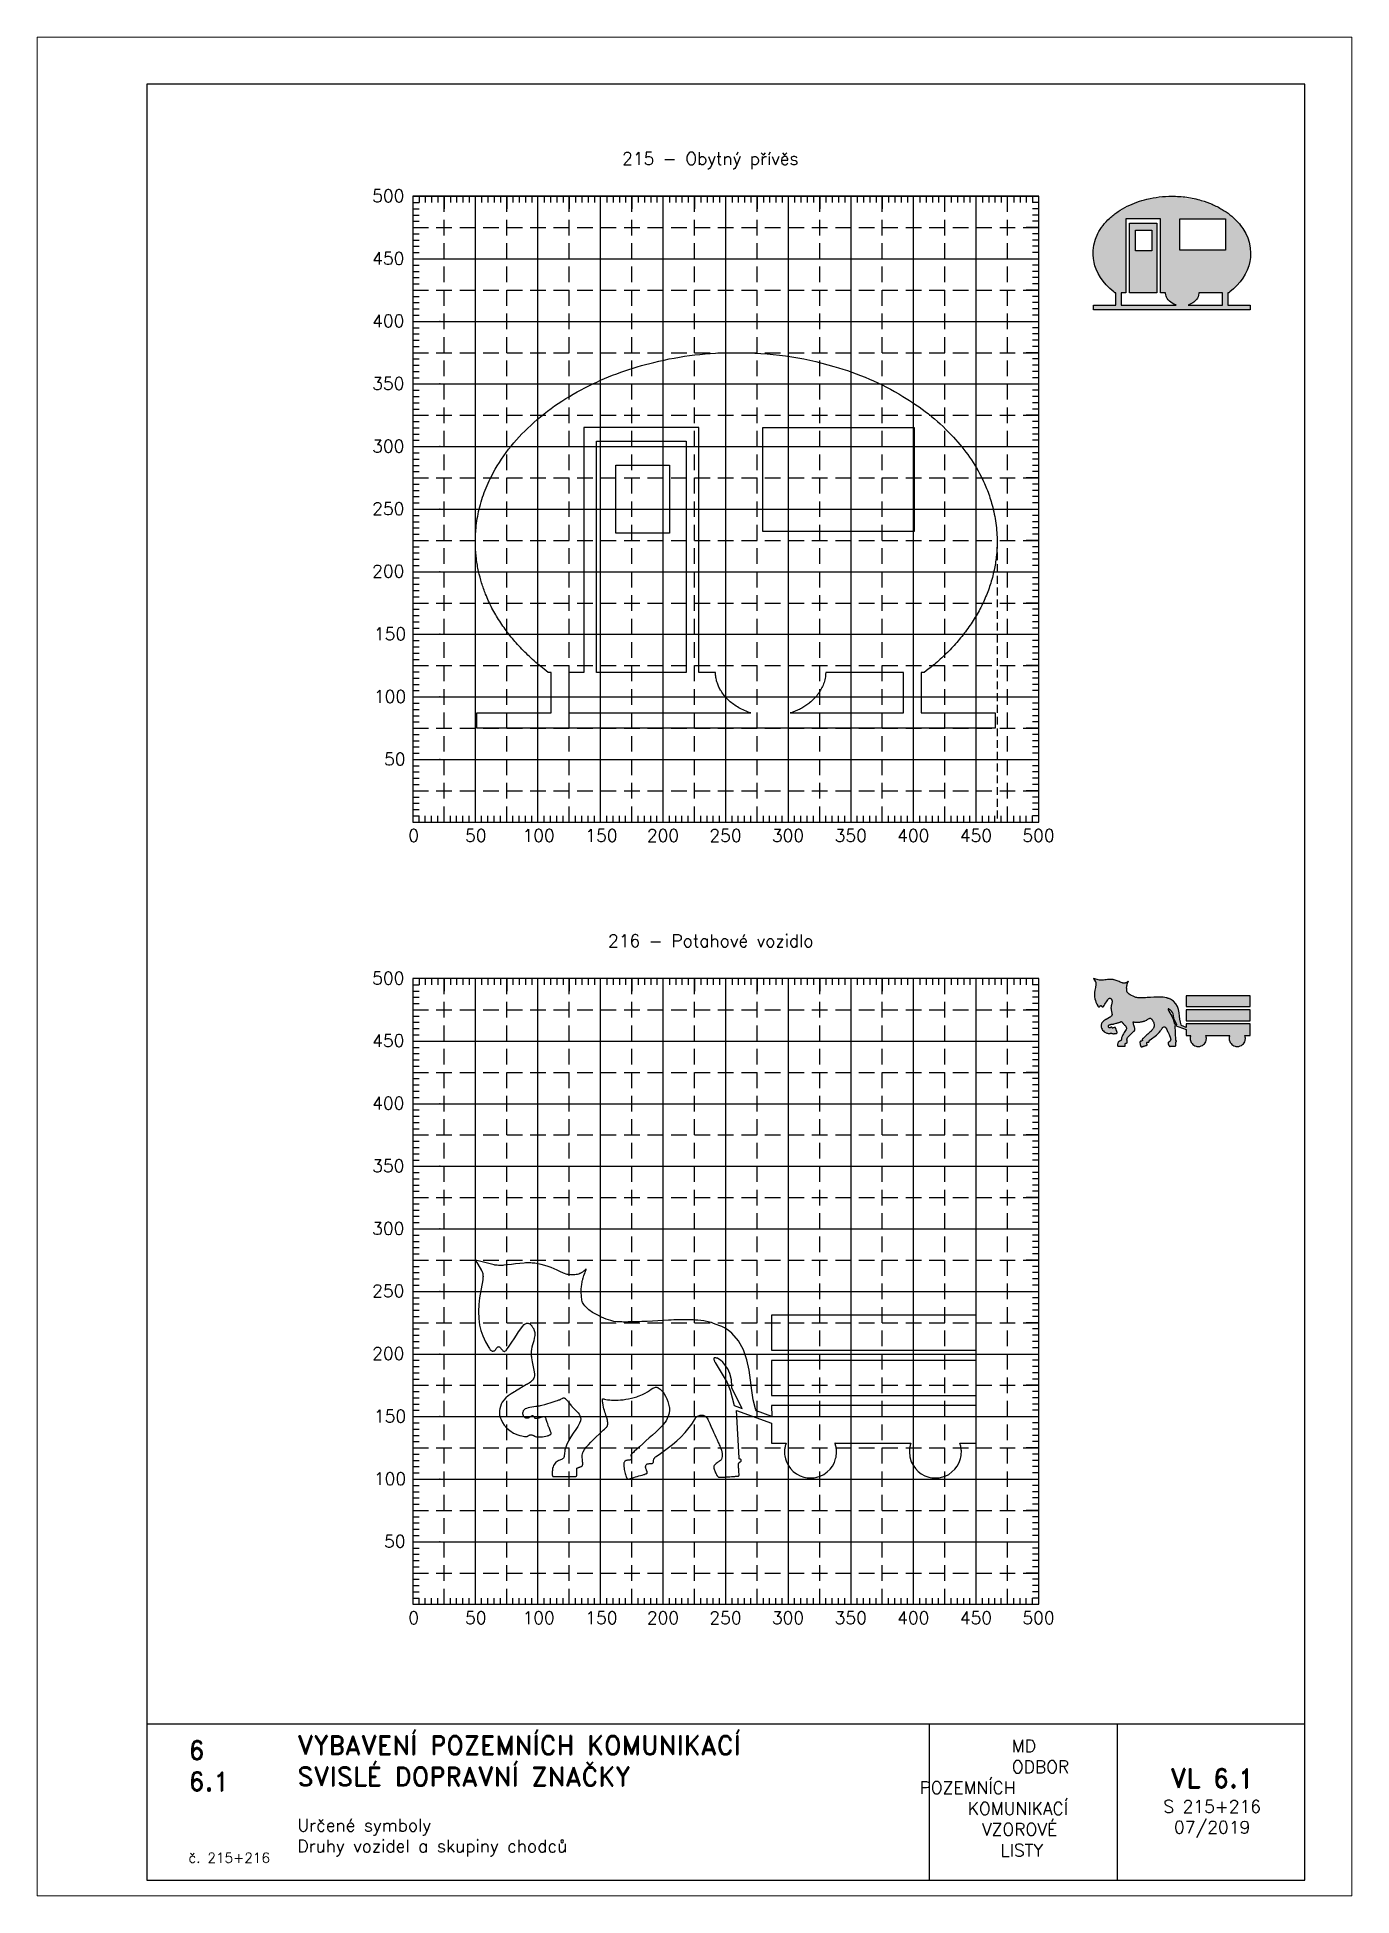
# Paper-space layout '215+216' of a CAD drawing. Header units: millimetres. Extents: x 0 to 210, y 0 to 297.
import ezdxf

# ---------------------------------------------------------------- set-up
doc = ezdxf.new("R2010")
doc.units = ezdxf.units.MM
doc.header["$LTSCALE"] = 5
doc.linetypes.add('ČÁRKOVANÁX2', pattern=[1.5, 1, -0.5])
for name, color, linetype in [('Kóty', 2, 'Continuous'), ('Pomocná', 2, 'Continuous'), ('Rozpiska', 7, 'Continuous'), ('Značka', 7, 'Continuous')]:
    doc.layers.add(name, color=color, linetype=linetype)
doc.layers.add('Rámeček', color=6, linetype='Continuous', plot=False)
doc.styles.get("Standard").update_dxf_attribs({"font": 'romand.shx', "height": 25})

psp = doc.layouts.new('215+216')

# ---------------------------------------------------------------- texts
at = {"layer": 'Kóty', "char_height": 2, "attachment_point": 1}
for s, insert in [('\\pi33.42849;215 - Obytný přívěs', (60, 278.6)), ('\\pi31.19038;216 - Potahové vozidlo', (60, 153.6))]:
    psp.add_mtext_dynamic_manual_height_columns(s, width=100, gutter_width=125, heights=[0], dxfattribs=dict(at, insert=insert))
at = {"layer": 'Pomocná', "char_height": 2, "attachment_point": 1}
for s, insert in [('\\pi1.41968;500', (52.09, 272.65)), ('\\pi1.41968;450', (52.09, 262.65)), ('\\pi1.41968;400', (52.09, 252.65)), ('\\pi1.41968;350', (52.09, 242.65)), ('\\pi1.41968;300', (52.09, 232.65)), ('\\pi1.41968;250', (52.09, 222.65)), ('\\pi1.41968;200', (52.09, 212.65)), ('\\pi1.70539;150', (52.09, 202.65)), ('\\pi1.70539;100', (52.09, 192.65)), ('\\pi3.32444;50', (52.09, 182.65)), ('\\pi2.6146;0', (56.68, 170.43)), ('\\pi1.66222;50', (66.69, 170.43)), ('\\pi0.85269;100', (76.68, 170.43)), ('\\pi0.85269;150', (86.71, 170.43)), ('\\pi0.70984;200', (96.68, 170.43)), ('\\pi0.70984;250', (106.67, 170.43)), ('\\pi0.70984;300', (116.66, 170.43)), ('\\pi0.70984;350', (126.68, 170.43)), ('\\pi0.70984;400', (136.67, 170.43)), ('\\pi0.70984;450', (146.68, 170.43)), ('\\pi0.70984;500', (156.67, 170.43)), ('\\pi1.41968;500', (52.09, 147.65)), ('\\pi1.41968;450', (52.09, 137.65)), ('\\pi1.41968;400', (52.09, 127.65)), ('\\pi1.41968;350', (52.09, 117.65)), ('\\pi1.41968;300', (52.09, 107.65)), ('\\pi1.41968;250', (52.09, 97.65)), ('\\pi1.41968;200', (52.09, 87.65)), ('\\pi1.70539;150', (52.09, 77.65)), ('\\pi1.70539;100', (52.09, 67.65)), ('\\pi3.32444;50', (52.09, 57.65)), ('\\pi2.6146;0', (56.68, 45.43)), ('\\pi1.66222;50', (66.69, 45.43)), ('\\pi0.85269;100', (76.68, 45.43)), ('\\pi0.85269;150', (86.71, 45.43)), ('\\pi0.70984;200', (96.68, 45.43)), ('\\pi0.70984;250', (106.67, 45.43)), ('\\pi0.70984;300', (116.66, 45.43)), ('\\pi0.70984;350', (126.68, 45.43)), ('\\pi0.70984;400', (136.67, 45.43)), ('\\pi0.70984;450', (146.68, 45.43)), ('\\pi0.70984;500', (156.67, 45.43))]:
    psp.add_mtext_dynamic_manual_height_columns(s, width=6.5625, gutter_width=100, heights=[0], dxfattribs=dict(at, insert=insert))
at = {"layer": 'Rozpiska', "color": 7}
for s, width, heights, insert, char_height, attachment_point in [('6', 149.0422, [0], (24.17, 24.77), 3, 1), ('{\\C6;VYBAVENÍ POZEMNÍCH KOMUNIKACÍ\\P}SVISLÉ DOPRAVNÍ ZNAČKY{\\H1.34524x; }', 149.0422, [0], (41.56, 25.56), 3, 1), ('\\pi14.7414;{\\C6;MD\\P\\pi2.36044;}ODBOR POZEMNÍCH{\\H1.57143x; }\\P\\pi7.69378;KOMUNIKACÍ{\\H1.5x; }\\P\\pi9.97949;{\\C6;VZOROVÉ\\H1.47619x; \\H0.67742x;\\P\\pi12.93187;LISTY\\H1.26984x; }', 33.1018, [0], (140.95, 24.95), 2, 1), ('6.1', 149.0422, [0], (24.17, 19.78), 3, 1), ('{\\H1.5x;\\C6;VL 6.1\\P\\H0.66667x;S 215+216\\H1.66666x; \\H0.6x;\\P07/2019\\H1.80159x; }', 25.4021, [0], (187.69, 14.78), 2, 5), ('{\\C6;Určené symboly\\P}Druhy vozidel a skupiny chodců{\\H1.83333x; }', 149.0422, [0], (41.56, 12.29), 2, 1), ('{\\C6;č. 215+216}', 18.3305, [2.67], (24.17, 6.88), 1.6, 1)]:
    psp.add_mtext_dynamic_manual_height_columns(s, width=width, gutter_width=100, heights=heights, dxfattribs=dict(at, insert=insert, char_height=char_height, attachment_point=attachment_point))

# ---------------------------------------------------------------- hatches: boundary and pattern name
at = {"layer": 'Značka'}
h = psp.add_hatch(color=249, dxfattribs=at)
h.dxf.hatch_style = 1
h.paths.add_polyline_path([(183.86, 254.19), (189.32, 254.19), (189.32, 256.15), (185.57, 256.15), (185.57, 256.11), (185.57, 256.07), (185.53, 255.8), (185.44, 255.53), (185.33, 255.29), (185.18, 255.07), (185, 254.86), (184.79, 254.68), (184.61, 254.54), (184.41, 254.42), (184.18, 254.31), (183.95, 254.22), (183.9, 254.2)], flags=16)
h.paths.add_polyline_path([(175.45, 266.15), (178.04, 266.15), (178.04, 262.88), (175.45, 262.88)], flags=0)
h.paths.add_polyline_path([(174.51, 267.3), (178.83, 267.3), (178.83, 256.15), (174.51, 256.15)], flags=0)
h.paths.add_polyline_path([(179.45, 256.15), (179.45, 267.97), (173.89, 267.97), (173.89, 256.15), (173.18, 256.15), (173.18, 254.19), (181.96, 254.19), (181.92, 254.2), (181.87, 254.22), (181.58, 254.33), (181.31, 254.48), (181.07, 254.64), (180.86, 254.83), (180.68, 255.03), (180.52, 255.25), (180.42, 255.44), (180.34, 255.63), (180.28, 255.85), (180.25, 256.07), (180.25, 256.11), (180.25, 256.15)], flags=16)
h.paths.add_polyline_path([(182.53, 267.97), (189.84, 267.97), (189.84, 262.95), (182.53, 262.95)], flags=16)
edge = h.paths.add_edge_path()
edge.add_line((168.74, 254.19), (172.32, 254.19))
edge.add_line((172.32, 254.19), (172.32, 256.15))
edge.add_line((172.32, 256.15), (172.17, 256.15))
edge.add_line((172.17, 256.15), (172.08, 256.22))
edge.add_line((172.08, 256.22), (171.98, 256.3))
edge.add_line((171.98, 256.3), (171.35, 256.84))
edge.add_line((171.35, 256.84), (170.76, 257.43))
edge.add_line((170.76, 257.43), (170.27, 258))
edge.add_line((170.27, 258), (169.83, 258.62))
edge.add_line((169.83, 258.62), (169.46, 259.26))
edge.add_line((169.46, 259.26), (169.16, 259.92))
edge.add_line((169.16, 259.92), (168.96, 260.47))
edge.add_line((168.96, 260.47), (168.82, 261.02))
edge.add_line((168.82, 261.02), (168.71, 261.63))
edge.add_line((168.71, 261.63), (168.66, 262.24))
edge.add_line((168.66, 262.24), (168.66, 262.35))
edge.add_line((168.66, 262.35), (168.66, 262.46))
edge.add_line((168.66, 262.46), (168.67, 262.69))
edge.add_line((168.67, 262.69), (168.68, 262.91))
edge.add_line((168.68, 262.91), (168.72, 263.35))
edge.add_line((168.72, 263.35), (168.79, 263.79))
edge.add_line((168.79, 263.79), (169.05, 264.72))
edge.add_line((169.05, 264.72), (169.43, 265.61))
edge.add_arc((176.35, 262.16), 7.73, 141.9254, 153.4814, ccw=False)
edge.add_arc((177.46, 261.3), 9.13, 132.1641, 141.9661, ccw=False)
edge.add_arc((178.53, 260.42), 10.5, 123.9616, 133.2788, ccw=False)
edge.add_arc((179.46, 259.05), 12.16, 115.9295, 123.9669, ccw=False)
edge.add_arc((180.29, 257.79), 13.65, 109.7429, 116.7636, ccw=False)
edge.add_arc((180.67, 256.72), 14.79, 103.2662, 109.7434, ccw=False)
edge.add_arc((181.07, 255.81), 15.77, 96.6131, 103.8902, ccw=False)
edge.add_arc((181.16, 255), 16.58, 89.6852, 96.6158, ccw=False)
edge.add_arc((181.38, 255.16), 16.42, 82.1338, 90.4677, ccw=False)
edge.add_arc((181.55, 256.37), 15.2, 73.1441, 82.1465, ccw=False)
edge.add_arc((182.13, 257.46), 13.99, 66.6673, 74.1163, ccw=False)
edge.add_arc((182.59, 258.52), 12.84, 58.56, 66.6771, ccw=False)
edge.add_arc((183.45, 259.62), 11.45, 51.8289, 59.3372, ccw=False)
edge.add_arc((184.37, 260.8), 9.96, 43.187, 51.8188, ccw=False)
edge.add_arc((185.33, 261.53), 8.76, 35.9108, 44.0154, ccw=False)
edge.add_arc((186.27, 262.21), 7.6, 26.5825, 35.9037, ccw=False)
edge.add_line((193.07, 265.61), (193.37, 264.93))
edge.add_line((193.37, 264.93), (193.6, 264.22))
edge.add_line((193.6, 264.22), (193.78, 263.35))
edge.add_line((193.78, 263.35), (193.84, 262.46))
edge.add_line((193.84, 262.46), (193.81, 261.81))
edge.add_line((193.81, 261.81), (193.71, 261.16))
edge.add_line((193.71, 261.16), (193.54, 260.46))
edge.add_line((193.54, 260.46), (193.29, 259.79))
edge.add_line((193.29, 259.79), (192.97, 259.13))
edge.add_line((192.97, 259.13), (192.59, 258.5))
edge.add_line((192.59, 258.5), (192.14, 257.89))
edge.add_line((192.14, 257.89), (191.64, 257.31))
edge.add_line((191.64, 257.31), (191.1, 256.78))
edge.add_line((191.1, 256.78), (190.52, 256.3))
edge.add_line((190.52, 256.3), (190.43, 256.22))
edge.add_line((190.43, 256.22), (190.33, 256.15))
edge.add_line((190.33, 256.15), (190.18, 256.15))
edge.add_line((190.18, 256.15), (190.18, 254.19))
edge.add_line((190.18, 254.19), (193.74, 254.19))
edge.add_line((193.74, 254.19), (193.74, 253.45))
edge.add_line((193.74, 253.45), (168.74, 253.45))
edge.add_line((168.74, 253.45), (168.74, 254.19))
h = psp.add_hatch(color=249, dxfattribs=at)
h.dxf.hatch_style = 1
h.paths.add_polyline_path([(175.45, 266.15), (178.04, 266.15), (178.04, 262.88), (175.45, 262.88)], flags=16)
h.paths.add_polyline_path([(174.51, 267.3), (178.83, 267.3), (178.83, 256.15), (174.51, 256.15)])
h = psp.add_hatch(color=249, dxfattribs=at)
h.dxf.hatch_style = 1
h.paths.add_polyline_path([(183.53, 142.09), (193.74, 142.09), (193.74, 143.83), (183.53, 143.83)], flags=17)
h.paths.add_polyline_path([(183.53, 139.83), (193.74, 139.83), (193.74, 141.57), (183.53, 141.57)], flags=17)
h.paths.add_polyline_path([(180.72, 141.47), (181.32, 140.48), (181.46, 140.08), (181.66, 139.32), (182.06, 139.18), (181.55, 140.18), (181.55, 140.24), (181.55, 140.3), (181.54, 140.61), (181.46, 140.92), (181.35, 141.15), (181.21, 141.36), (181.1, 141.48), (180.98, 141.59), (180.9, 141.64), (180.83, 141.68), (180.79, 141.7), (180.75, 141.71), (180.73, 141.71), (180.71, 141.71), (180.7, 141.71), (180.68, 141.71), (180.68, 141.7), (180.67, 141.7), (180.67, 141.69), (180.66, 141.69), (180.66, 141.68), (180.65, 141.68), (180.65, 141.67), (180.65, 141.66), (180.65, 141.64), (180.65, 141.62), (180.66, 141.58), (180.68, 141.54), (180.69, 141.53), (180.69, 141.53), (180.7, 141.5)], flags=16)
edge = h.paths.add_edge_path()
edge.add_line((170.75, 140.04), (170.73, 140.03))
edge.add_line((170.73, 140.03), (170.7, 140.01))
edge.add_line((170.7, 140.01), (170.54, 139.91))
edge.add_line((170.54, 139.91), (170.38, 139.8))
edge.add_line((170.38, 139.8), (170.27, 139.71))
edge.add_line((170.27, 139.71), (170.17, 139.6))
edge.add_line((170.17, 139.6), (170.09, 139.5))
edge.add_line((170.09, 139.5), (170.04, 139.39))
edge.add_line((170.04, 139.39), (170, 139.28))
edge.add_line((170, 139.28), (169.97, 139.16))
edge.add_line((169.97, 139.16), (169.96, 139.08))
edge.add_line((169.96, 139.08), (169.95, 139.01))
edge.add_line((169.95, 139.01), (169.95, 138.95))
edge.add_line((169.95, 138.95), (169.95, 138.9))
edge.add_line((169.95, 138.9), (169.96, 138.87))
edge.add_line((169.96, 138.87), (169.96, 138.85))
edge.add_line((169.96, 138.85), (169.96, 138.84))
edge.add_line((169.96, 138.84), (169.96, 138.83))
edge.add_line((169.96, 138.83), (169.96, 138.8))
edge.add_line((169.96, 138.8), (169.97, 138.78))
edge.add_line((169.97, 138.78), (170, 138.7))
edge.add_line((170, 138.7), (170.03, 138.62))
edge.add_line((170.03, 138.62), (170.1, 138.48))
edge.add_line((170.1, 138.48), (170.19, 138.35))
edge.add_line((170.19, 138.35), (170.32, 138.2))
edge.add_line((170.32, 138.2), (170.46, 138.07))
edge.add_line((170.46, 138.07), (170.65, 137.95))
edge.add_line((170.65, 137.95), (170.87, 137.86))
edge.add_line((170.87, 137.86), (170.97, 137.83))
edge.add_line((170.97, 137.83), (171.07, 137.81))
edge.add_line((171.07, 137.81), (171.14, 137.8))
edge.add_line((171.14, 137.8), (171.21, 137.79))
edge.add_line((171.21, 137.79), (171.25, 137.78))
edge.add_line((171.25, 137.78), (171.29, 137.78))
edge.add_line((171.29, 137.78), (171.3, 137.78))
edge.add_line((171.3, 137.78), (171.3, 137.78))
edge.add_line((171.3, 137.78), (171.31, 137.78))
edge.add_line((171.31, 137.78), (171.31, 137.78))
edge.add_line((171.31, 137.78), (171.33, 137.79))
edge.add_line((171.33, 137.79), (171.35, 137.79))
edge.add_line((171.35, 137.79), (171.37, 137.8))
edge.add_line((171.37, 137.8), (171.39, 137.81))
edge.add_line((171.39, 137.81), (171.41, 137.83))
edge.add_line((171.41, 137.83), (171.43, 137.84))
edge.add_line((171.43, 137.84), (171.45, 137.85))
edge.add_line((171.45, 137.85), (171.47, 137.86))
edge.add_line((171.47, 137.86), (171.48, 137.86))
edge.add_line((171.48, 137.86), (171.49, 137.86))
edge.add_line((171.49, 137.86), (171.5, 137.86))
edge.add_line((171.5, 137.86), (171.51, 137.86))
edge.add_arc((171.52, 137.67), 0.19, 83.4057, 92.2808, ccw=False)
edge.add_line((171.54, 137.86), (171.57, 137.86))
edge.add_line((171.57, 137.86), (171.59, 137.85))
edge.add_line((171.59, 137.85), (171.61, 137.84))
edge.add_line((171.61, 137.84), (171.64, 137.83))
edge.add_line((171.64, 137.83), (171.66, 137.82))
edge.add_line((171.66, 137.82), (171.68, 137.81))
edge.add_line((171.68, 137.81), (171.7, 137.8))
edge.add_line((171.7, 137.8), (171.71, 137.79))
edge.add_line((171.71, 137.79), (171.72, 137.79))
edge.add_line((171.72, 137.79), (171.73, 137.79))
edge.add_line((171.73, 137.79), (171.74, 137.78))
edge.add_line((171.74, 137.78), (171.79, 137.77))
edge.add_line((171.79, 137.77), (171.85, 137.77))
edge.add_line((171.85, 137.77), (171.93, 137.76))
edge.add_line((171.93, 137.76), (172, 137.76))
edge.add_arc((171.99, 139.06), 1.3, 270.7681, 274.683)
edge.add_line((172.09, 137.77), (172.18, 137.78))
edge.add_line((172.18, 137.78), (172.27, 137.79))
edge.add_line((172.27, 137.79), (172.36, 137.81))
edge.add_line((172.36, 137.81), (172.39, 137.82))
edge.add_line((172.39, 137.82), (172.42, 137.84))
edge.add_line((172.42, 137.84), (172.44, 137.84))
edge.add_line((172.44, 137.84), (172.45, 137.85))
edge.add_line((172.45, 137.85), (172.46, 137.86))
edge.add_line((172.46, 137.86), (172.47, 137.86))
edge.add_line((172.47, 137.86), (172.48, 137.86))
edge.add_line((172.48, 137.86), (172.48, 137.86))
edge.add_line((172.48, 137.86), (172.48, 137.87))
edge.add_line((172.48, 137.87), (172.48, 137.87))
edge.add_line((172.48, 137.87), (172.49, 137.87))
edge.add_line((172.49, 137.87), (172.49, 137.87))
edge.add_line((172.49, 137.87), (172.5, 137.88))
edge.add_line((172.5, 137.88), (172.5, 137.88))
edge.add_line((172.5, 137.88), (172.51, 137.89))
edge.add_line((172.51, 137.89), (172.51, 137.89))
edge.add_line((172.51, 137.89), (172.52, 137.9))
edge.add_line((172.52, 137.9), (172.52, 137.91))
edge.add_line((172.52, 137.91), (172.53, 137.91))
edge.add_line((172.53, 137.91), (172.53, 137.92))
edge.add_line((172.53, 137.92), (172.53, 137.92))
edge.add_line((172.53, 137.92), (172.53, 137.92))
edge.add_line((172.53, 137.92), (172.53, 137.92))
edge.add_line((172.53, 137.92), (172.53, 137.92))
edge.add_line((172.53, 137.92), (172.53, 137.93))
edge.add_line((172.53, 137.93), (172.53, 137.93))
edge.add_line((172.53, 137.93), (172.53, 137.94))
edge.add_line((172.53, 137.94), (172.53, 137.94))
edge.add_line((172.53, 137.94), (172.53, 137.95))
edge.add_line((172.53, 137.95), (172.53, 137.96))
edge.add_line((172.53, 137.96), (172.52, 138))
edge.add_line((172.52, 138), (172.5, 138.03))
edge.add_line((172.5, 138.03), (172.49, 138.08))
edge.add_line((172.49, 138.08), (172.47, 138.12))
edge.add_line((172.47, 138.12), (172.45, 138.17))
edge.add_line((172.45, 138.17), (172.42, 138.22))
edge.add_line((172.42, 138.22), (172.41, 138.25))
edge.add_line((172.41, 138.25), (172.4, 138.28))
edge.add_line((172.4, 138.28), (172.39, 138.31))
edge.add_line((172.39, 138.31), (172.38, 138.34))
edge.add_line((172.38, 138.34), (172.36, 138.41))
edge.add_line((172.36, 138.41), (172.34, 138.48))
edge.add_line((172.34, 138.48), (172.32, 138.53))
edge.add_line((172.32, 138.53), (172.3, 138.58))
edge.add_line((172.3, 138.58), (172.29, 138.62))
edge.add_line((172.29, 138.62), (172.27, 138.66))
edge.add_line((172.27, 138.66), (172.26, 138.69))
edge.add_line((172.26, 138.69), (172.25, 138.71))
edge.add_line((172.25, 138.71), (172.25, 138.72))
edge.add_line((172.25, 138.72), (172.25, 138.73))
edge.add_line((172.25, 138.73), (172.25, 138.73))
edge.add_line((172.25, 138.73), (172.24, 138.73))
edge.add_line((172.24, 138.73), (172.24, 138.73))
edge.add_line((172.24, 138.73), (172.24, 138.73))
edge.add_line((172.24, 138.73), (172.24, 138.73))
edge.add_line((172.24, 138.73), (172.24, 138.74))
edge.add_line((172.24, 138.74), (172.24, 138.74))
edge.add_line((172.24, 138.74), (172.23, 138.74))
edge.add_line((172.23, 138.74), (172.23, 138.74))
edge.add_line((172.23, 138.74), (172.23, 138.75))
edge.add_line((172.23, 138.75), (172.22, 138.75))
edge.add_line((172.22, 138.75), (172.22, 138.75))
edge.add_line((172.22, 138.75), (172.21, 138.75))
edge.add_line((172.21, 138.75), (172.21, 138.75))
edge.add_line((172.21, 138.75), (172.21, 138.76))
edge.add_line((172.21, 138.76), (172.2, 138.76))
edge.add_line((172.2, 138.76), (172.2, 138.76))
edge.add_line((172.2, 138.76), (172.2, 138.76))
edge.add_line((172.2, 138.76), (172.19, 138.76))
edge.add_line((172.19, 138.76), (172.19, 138.76))
edge.add_line((172.19, 138.76), (172.18, 138.76))
edge.add_line((172.18, 138.76), (172.18, 138.76))
edge.add_line((172.18, 138.76), (172.18, 138.76))
edge.add_line((172.18, 138.76), (172.17, 138.76))
edge.add_line((172.17, 138.76), (172.17, 138.76))
edge.add_line((172.17, 138.76), (172.16, 138.76))
edge.add_line((172.16, 138.76), (172.16, 138.76))
edge.add_line((172.16, 138.76), (172.16, 138.76))
edge.add_line((172.16, 138.76), (172.16, 138.76))
edge.add_line((172.16, 138.76), (172.16, 138.76))
edge.add_line((172.16, 138.76), (172.16, 138.76))
edge.add_line((172.16, 138.76), (172.16, 138.76))
edge.add_line((172.16, 138.76), (172.15, 138.76))
edge.add_line((172.15, 138.76), (172.15, 138.76))
edge.add_line((172.15, 138.76), (172.14, 138.76))
edge.add_line((172.14, 138.76), (172.12, 138.75))
edge.add_line((172.12, 138.75), (172.09, 138.74))
edge.add_line((172.09, 138.74), (172.06, 138.74))
edge.add_line((172.06, 138.74), (172.01, 138.72))
edge.add_line((172.01, 138.72), (171.96, 138.71))
edge.add_line((171.96, 138.71), (171.91, 138.7))
edge.add_line((171.91, 138.7), (171.87, 138.69))
edge.add_line((171.87, 138.69), (171.83, 138.68))
edge.add_line((171.83, 138.68), (171.8, 138.67))
edge.add_line((171.8, 138.67), (171.79, 138.67))
edge.add_line((171.79, 138.67), (171.77, 138.67))
edge.add_line((171.77, 138.67), (171.77, 138.67))
edge.add_line((171.77, 138.67), (171.77, 138.67))
edge.add_line((171.77, 138.67), (171.77, 138.67))
edge.add_line((171.77, 138.67), (171.77, 138.67))
edge.add_line((171.77, 138.67), (171.77, 138.67))
edge.add_line((171.77, 138.67), (171.77, 138.67))
edge.add_line((171.77, 138.67), (171.76, 138.67))
edge.add_line((171.76, 138.67), (171.76, 138.67))
edge.add_line((171.76, 138.67), (171.75, 138.67))
edge.add_line((171.75, 138.67), (171.74, 138.68))
edge.add_line((171.74, 138.68), (171.73, 138.69))
edge.add_line((171.73, 138.69), (171.72, 138.7))
edge.add_line((171.72, 138.7), (171.71, 138.71))
edge.add_line((171.71, 138.71), (171.71, 138.72))
edge.add_line((171.71, 138.72), (171.7, 138.74))
edge.add_line((171.7, 138.74), (171.69, 138.75))
edge.add_line((171.69, 138.75), (171.68, 138.76))
edge.add_line((171.68, 138.76), (171.68, 138.76))
edge.add_line((171.68, 138.76), (171.67, 138.77))
edge.add_line((171.67, 138.77), (171.66, 138.78))
edge.add_line((171.66, 138.78), (171.65, 138.79))
edge.add_line((171.65, 138.79), (171.63, 138.8))
edge.add_line((171.63, 138.8), (171.62, 138.8))
edge.add_line((171.62, 138.8), (171.61, 138.8))
edge.add_line((171.61, 138.8), (171.59, 138.8))
edge.add_line((171.59, 138.8), (171.58, 138.8))
edge.add_line((171.58, 138.8), (171.57, 138.8))
edge.add_line((171.57, 138.8), (171.55, 138.8))
edge.add_line((171.55, 138.8), (171.55, 138.79))
edge.add_line((171.55, 138.79), (171.54, 138.79))
edge.add_line((171.54, 138.79), (171.54, 138.79))
edge.add_line((171.54, 138.79), (171.53, 138.79))
edge.add_line((171.53, 138.79), (171.5, 138.77))
edge.add_line((171.5, 138.77), (171.46, 138.74))
edge.add_line((171.46, 138.74), (171.44, 138.73))
edge.add_line((171.44, 138.73), (171.41, 138.71))
edge.add_line((171.41, 138.71), (171.38, 138.7))
edge.add_line((171.38, 138.7), (171.35, 138.69))
edge.add_line((171.35, 138.69), (171.32, 138.69))
edge.add_line((171.32, 138.69), (171.29, 138.69))
edge.add_line((171.29, 138.69), (171.28, 138.69))
edge.add_line((171.28, 138.69), (171.27, 138.7))
edge.add_line((171.27, 138.7), (171.25, 138.7))
edge.add_line((171.25, 138.7), (171.23, 138.71))
edge.add_line((171.23, 138.71), (171.2, 138.74))
edge.add_line((171.2, 138.74), (171.17, 138.78))
edge.add_line((171.17, 138.78), (171.15, 138.82))
edge.add_line((171.15, 138.82), (171.13, 138.86))
edge.add_line((171.13, 138.86), (171.12, 138.91))
edge.add_line((171.12, 138.91), (171.12, 138.96))
edge.add_line((171.12, 138.96), (171.13, 139))
edge.add_line((171.13, 139), (171.14, 139.05))
edge.add_line((171.14, 139.05), (171.15, 139.07))
edge.add_line((171.15, 139.07), (171.16, 139.09))
edge.add_line((171.16, 139.09), (171.18, 139.11))
edge.add_line((171.18, 139.11), (171.2, 139.13))
edge.add_line((171.2, 139.13), (171.26, 139.17))
edge.add_line((171.26, 139.17), (171.32, 139.2))
edge.add_line((171.32, 139.2), (171.4, 139.22))
edge.add_line((171.4, 139.22), (171.48, 139.24))
edge.add_line((171.48, 139.24), (171.57, 139.26))
edge.add_line((171.57, 139.26), (171.66, 139.27))
edge.add_line((171.66, 139.27), (171.76, 139.28))
edge.add_line((171.76, 139.28), (171.86, 139.3))
edge.add_line((171.86, 139.3), (171.91, 139.31))
edge.add_line((171.91, 139.31), (171.95, 139.32))
edge.add_line((171.95, 139.32), (172, 139.33))
edge.add_line((172, 139.33), (172.06, 139.34))
edge.add_line((172.06, 139.34), (172.21, 139.38))
edge.add_line((172.21, 139.38), (172.36, 139.42))
edge.add_line((172.36, 139.42), (172.47, 139.45))
edge.add_line((172.47, 139.45), (172.59, 139.49))
edge.add_line((172.59, 139.49), (172.68, 139.52))
edge.add_line((172.68, 139.52), (172.78, 139.55))
edge.add_line((172.78, 139.55), (172.85, 139.57))
edge.add_line((172.85, 139.57), (172.92, 139.6))
edge.add_line((172.92, 139.6), (172.94, 139.61))
edge.add_line((172.94, 139.61), (172.96, 139.62))
edge.add_line((172.96, 139.62), (172.98, 139.62))
edge.add_line((172.98, 139.62), (172.99, 139.63))
edge.add_line((172.99, 139.63), (173.04, 139.65))
edge.add_line((173.04, 139.65), (173.09, 139.68))
edge.add_line((173.09, 139.68), (173.11, 139.69))
edge.add_line((173.11, 139.69), (173.14, 139.7))
edge.add_line((173.14, 139.7), (173.15, 139.7))
edge.add_line((173.15, 139.7), (173.16, 139.7))
edge.add_line((173.16, 139.7), (173.17, 139.7))
edge.add_line((173.17, 139.7), (173.18, 139.7))
edge.add_line((173.18, 139.7), (173.19, 139.7))
edge.add_line((173.19, 139.7), (173.2, 139.7))
edge.add_line((173.2, 139.7), (173.21, 139.7))
edge.add_line((173.21, 139.7), (173.21, 139.69))
edge.add_line((173.21, 139.69), (173.22, 139.69))
edge.add_line((173.22, 139.69), (173.22, 139.68))
edge.add_line((173.22, 139.68), (173.23, 139.67))
edge.add_line((173.23, 139.67), (173.24, 139.67))
edge.add_line((173.24, 139.67), (173.25, 139.66))
edge.add_line((173.25, 139.66), (173.25, 139.66))
edge.add_line((173.25, 139.66), (173.26, 139.65))
edge.add_line((173.26, 139.65), (173.27, 139.64))
edge.add_line((173.27, 139.64), (173.3, 139.61))
edge.add_line((173.3, 139.61), (173.33, 139.58))
edge.add_line((173.33, 139.58), (173.36, 139.55))
edge.add_line((173.36, 139.55), (173.39, 139.51))
edge.add_line((173.39, 139.51), (173.42, 139.47))
edge.add_line((173.42, 139.47), (173.45, 139.43))
edge.add_line((173.45, 139.43), (173.48, 139.39))
edge.add_line((173.48, 139.39), (173.51, 139.35))
edge.add_line((173.51, 139.35), (173.53, 139.33))
edge.add_line((173.53, 139.33), (173.54, 139.31))
edge.add_line((173.54, 139.31), (173.56, 139.3))
edge.add_line((173.56, 139.3), (173.57, 139.28))
edge.add_line((173.57, 139.28), (173.63, 139.22))
edge.add_line((173.63, 139.22), (173.69, 139.15))
edge.add_line((173.69, 139.15), (173.74, 139.11))
edge.add_line((173.74, 139.11), (173.79, 139.06))
edge.add_line((173.79, 139.06), (173.83, 139.01))
edge.add_line((173.83, 139.01), (173.88, 138.96))
edge.add_line((173.88, 138.96), (173.92, 138.89))
edge.add_line((173.92, 138.89), (173.96, 138.82))
edge.add_line((173.96, 138.82), (173.97, 138.79))
edge.add_line((173.97, 138.79), (173.98, 138.75))
edge.add_line((173.98, 138.75), (174, 138.71))
edge.add_line((174, 138.71), (174, 138.68))
edge.add_line((174, 138.68), (174, 138.56))
edge.add_line((174, 138.56), (173.95, 138.44))
edge.add_line((173.95, 138.44), (173.86, 138.28))
edge.add_line((173.86, 138.28), (173.76, 138.13))
edge.add_line((173.76, 138.13), (173.64, 137.95))
edge.add_line((173.64, 137.95), (173.52, 137.76))
edge.add_line((173.52, 137.76), (173.4, 137.56))
edge.add_line((173.4, 137.56), (173.3, 137.34))
edge.add_line((173.3, 137.34), (173.22, 137.12))
edge.add_line((173.22, 137.12), (173.19, 136.89))
edge.add_line((173.19, 136.89), (173.19, 136.85))
edge.add_line((173.19, 136.85), (173.19, 136.81))
edge.add_line((173.19, 136.81), (173.18, 136.8))
edge.add_line((173.18, 136.8), (173.18, 136.79))
edge.add_line((173.18, 136.79), (173.18, 136.78))
edge.add_line((173.18, 136.78), (173.18, 136.77))
edge.add_line((173.18, 136.77), (173.17, 136.75))
edge.add_line((173.17, 136.75), (173.16, 136.73))
edge.add_line((173.16, 136.73), (173.15, 136.7))
edge.add_line((173.15, 136.7), (173.13, 136.68))
edge.add_line((173.13, 136.68), (173.1, 136.67))
edge.add_line((173.1, 136.67), (173.08, 136.65))
edge.add_line((173.08, 136.65), (173.04, 136.64))
edge.add_line((173.04, 136.64), (173, 136.62))
edge.add_line((173, 136.62), (172.96, 136.6))
edge.add_line((172.96, 136.6), (172.92, 136.59))
edge.add_line((172.92, 136.59), (172.91, 136.58))
edge.add_line((172.91, 136.58), (172.9, 136.58))
edge.add_line((172.9, 136.58), (172.89, 136.57))
edge.add_line((172.89, 136.57), (172.88, 136.57))
edge.add_line((172.88, 136.57), (172.82, 136.53))
edge.add_line((172.82, 136.53), (172.77, 136.49))
edge.add_line((172.77, 136.49), (172.73, 136.45))
edge.add_line((172.73, 136.45), (172.69, 136.4))
edge.add_line((172.69, 136.4), (172.66, 136.33))
edge.add_line((172.66, 136.33), (172.63, 136.26))
edge.add_line((172.63, 136.26), (172.61, 136.17))
edge.add_line((172.61, 136.17), (172.59, 136.08))
edge.add_line((172.59, 136.08), (172.59, 136.04))
edge.add_line((172.59, 136.04), (172.59, 135.99))
edge.add_line((172.59, 135.99), (172.58, 135.96))
edge.add_line((172.58, 135.96), (172.58, 135.93))
edge.add_line((172.58, 135.93), (172.58, 135.91))
edge.add_line((172.58, 135.91), (172.58, 135.89))
edge.add_line((172.58, 135.89), (172.58, 135.89))
edge.add_line((172.58, 135.89), (172.58, 135.89))
edge.add_line((172.58, 135.89), (172.58, 135.88))
edge.add_line((172.58, 135.88), (172.58, 135.88))
edge.add_line((172.58, 135.88), (172.59, 135.87))
edge.add_line((172.59, 135.87), (172.59, 135.86))
edge.add_line((172.59, 135.86), (172.59, 135.85))
edge.add_line((172.59, 135.85), (172.59, 135.83))
edge.add_line((172.59, 135.83), (172.6, 135.82))
edge.add_line((172.6, 135.82), (172.6, 135.8))
edge.add_line((172.6, 135.8), (172.61, 135.79))
edge.add_line((172.61, 135.79), (172.62, 135.79))
edge.add_line((172.62, 135.79), (172.62, 135.78))
edge.add_line((172.62, 135.78), (172.62, 135.78))
edge.add_line((172.62, 135.78), (172.63, 135.78))
edge.add_line((172.63, 135.78), (172.63, 135.78))
edge.add_line((172.63, 135.78), (172.63, 135.78))
edge.add_line((172.63, 135.78), (172.64, 135.78))
edge.add_line((172.64, 135.78), (172.65, 135.78))
edge.add_line((172.65, 135.78), (172.67, 135.78))
edge.add_line((172.67, 135.78), (172.7, 135.78))
edge.add_line((172.7, 135.78), (172.73, 135.78))
edge.add_line((172.73, 135.78), (172.82, 135.78))
edge.add_line((172.82, 135.78), (172.9, 135.78))
edge.add_line((172.9, 135.78), (173.01, 135.78))
edge.add_line((173.01, 135.78), (173.11, 135.78))
edge.add_line((173.11, 135.78), (173.22, 135.78))
edge.add_line((173.22, 135.78), (173.33, 135.78))
edge.add_line((173.33, 135.78), (173.44, 135.78))
edge.add_line((173.44, 135.78), (173.55, 135.78))
edge.add_line((173.55, 135.78), (173.59, 135.78))
edge.add_line((173.59, 135.78), (173.64, 135.78))
edge.add_line((173.64, 135.78), (173.66, 135.78))
edge.add_line((173.66, 135.78), (173.69, 135.78))
edge.add_line((173.69, 135.78), (173.71, 135.78))
edge.add_line((173.71, 135.78), (173.72, 135.78))
edge.add_line((173.72, 135.78), (173.73, 135.78))
edge.add_line((173.73, 135.78), (173.73, 135.78))
edge.add_line((173.73, 135.78), (173.73, 135.78))
edge.add_line((173.73, 135.78), (173.74, 135.78))
edge.add_line((173.74, 135.78), (173.75, 135.78))
edge.add_line((173.75, 135.78), (173.76, 135.78))
edge.add_line((173.76, 135.78), (173.77, 135.79))
edge.add_line((173.77, 135.79), (173.78, 135.8))
edge.add_line((173.78, 135.8), (173.79, 135.8))
edge.add_line((173.79, 135.8), (173.8, 135.81))
edge.add_line((173.8, 135.81), (173.81, 135.82))
edge.add_line((173.81, 135.82), (173.81, 135.83))
edge.add_line((173.81, 135.83), (173.81, 135.84))
edge.add_line((173.81, 135.84), (173.81, 135.84))
edge.add_line((173.81, 135.84), (173.81, 135.85))
edge.add_line((173.81, 135.85), (173.81, 135.86))
edge.add_line((173.81, 135.86), (173.81, 135.89))
edge.add_line((173.81, 135.89), (173.81, 135.93))
edge.add_line((173.81, 135.93), (173.81, 135.95))
edge.add_line((173.81, 135.95), (173.81, 135.98))
edge.add_line((173.81, 135.98), (173.81, 136))
edge.add_line((173.81, 136), (173.81, 136.03))
edge.add_line((173.81, 136.03), (173.81, 136.06))
edge.add_line((173.81, 136.06), (173.81, 136.08))
edge.add_line((173.81, 136.08), (173.81, 136.1))
edge.add_line((173.81, 136.1), (173.81, 136.11))
edge.add_line((173.81, 136.11), (173.81, 136.12))
edge.add_line((173.81, 136.12), (173.81, 136.13))
edge.add_line((173.81, 136.13), (173.81, 136.14))
edge.add_line((173.81, 136.14), (173.81, 136.14))
edge.add_line((173.81, 136.14), (173.81, 136.14))
edge.add_line((173.81, 136.14), (173.81, 136.14))
edge.add_line((173.81, 136.14), (173.81, 136.14))
edge.add_line((173.81, 136.14), (173.81, 136.14))
edge.add_line((173.81, 136.14), (173.81, 136.15))
edge.add_line((173.81, 136.15), (173.81, 136.15))
edge.add_line((173.81, 136.15), (173.81, 136.16))
edge.add_line((173.81, 136.16), (173.81, 136.17))
edge.add_line((173.81, 136.17), (173.81, 136.18))
edge.add_line((173.81, 136.18), (173.81, 136.19))
edge.add_line((173.81, 136.19), (173.82, 136.2))
edge.add_line((173.82, 136.2), (173.83, 136.2))
edge.add_line((173.83, 136.2), (173.83, 136.21))
edge.add_line((173.83, 136.21), (173.84, 136.21))
edge.add_line((173.84, 136.21), (173.84, 136.21))
edge.add_line((173.84, 136.21), (173.84, 136.21))
edge.add_line((173.84, 136.21), (173.87, 136.22))
edge.add_line((173.87, 136.22), (173.89, 136.23))
edge.add_line((173.89, 136.23), (173.92, 136.23))
edge.add_line((173.92, 136.23), (173.94, 136.24))
edge.add_line((173.94, 136.24), (173.96, 136.25))
edge.add_line((173.96, 136.25), (173.98, 136.26))
edge.add_line((173.98, 136.26), (174, 136.27))
edge.add_line((174, 136.27), (174.02, 136.28))
edge.add_line((174.02, 136.28), (174.03, 136.28))
edge.add_line((174.03, 136.28), (174.04, 136.28))
edge.add_line((174.04, 136.28), (174.05, 136.28))
edge.add_line((174.05, 136.28), (174.05, 136.29))
edge.add_line((174.05, 136.29), (174.06, 136.29))
edge.add_line((174.06, 136.29), (174.07, 136.3))
edge.add_line((174.07, 136.3), (174.08, 136.31))
edge.add_line((174.08, 136.31), (174.08, 136.31))
edge.add_line((174.08, 136.31), (174.09, 136.32))
edge.add_line((174.09, 136.32), (174.09, 136.33))
edge.add_line((174.09, 136.33), (174.1, 136.34))
edge.add_line((174.1, 136.34), (174.1, 136.35))
edge.add_line((174.1, 136.35), (174.1, 136.36))
edge.add_line((174.1, 136.36), (174.1, 136.36))
edge.add_line((174.1, 136.36), (174.1, 136.36))
edge.add_line((174.1, 136.36), (174.1, 136.37))
edge.add_line((174.1, 136.37), (174.1, 136.37))
edge.add_line((174.1, 136.37), (174.1, 136.37))
edge.add_line((174.1, 136.37), (174.11, 136.38))
edge.add_line((174.11, 136.38), (174.11, 136.39))
edge.add_line((174.11, 136.39), (174.11, 136.41))
edge.add_line((174.11, 136.41), (174.11, 136.42))
edge.add_line((174.11, 136.42), (174.1, 136.47))
edge.add_line((174.1, 136.47), (174.1, 136.52))
edge.add_line((174.1, 136.52), (174.1, 136.58))
edge.add_line((174.1, 136.58), (174.09, 136.65))
edge.add_line((174.09, 136.65), (174.08, 136.71))
edge.add_line((174.08, 136.71), (174.08, 136.78))
edge.add_line((174.08, 136.78), (174.08, 136.84))
edge.add_line((174.08, 136.84), (174.09, 136.91))
edge.add_line((174.09, 136.91), (174.1, 136.93))
edge.add_line((174.1, 136.93), (174.1, 136.96))
edge.add_line((174.1, 136.96), (174.11, 136.98))
edge.add_line((174.11, 136.98), (174.12, 137.01))
edge.add_line((174.12, 137.01), (174.19, 137.13))
edge.add_line((174.19, 137.13), (174.28, 137.25))
edge.add_line((174.28, 137.25), (174.39, 137.37))
edge.add_line((174.39, 137.37), (174.5, 137.49))
edge.add_line((174.5, 137.49), (174.64, 137.63))
edge.add_line((174.64, 137.63), (174.78, 137.76))
edge.add_line((174.78, 137.76), (174.92, 137.9))
edge.add_line((174.92, 137.9), (175.07, 138.04))
edge.add_line((175.07, 138.04), (175.13, 138.09))
edge.add_line((175.13, 138.09), (175.19, 138.15))
edge.add_line((175.19, 138.15), (175.22, 138.18))
edge.add_line((175.22, 138.18), (175.26, 138.21))
edge.add_line((175.26, 138.21), (175.28, 138.23))
edge.add_line((175.28, 138.23), (175.3, 138.25))
edge.add_line((175.3, 138.25), (175.3, 138.25))
edge.add_line((175.3, 138.25), (175.31, 138.26))
edge.add_line((175.31, 138.26), (175.31, 138.26))
edge.add_line((175.31, 138.26), (175.32, 138.27))
edge.add_line((175.32, 138.27), (175.33, 138.29))
edge.add_line((175.33, 138.29), (175.34, 138.31))
edge.add_line((175.34, 138.31), (175.35, 138.35))
edge.add_line((175.35, 138.35), (175.35, 138.39))
edge.add_line((175.35, 138.39), (175.36, 138.44))
edge.add_line((175.36, 138.44), (175.35, 138.48))
edge.add_line((175.35, 138.48), (175.35, 138.53))
edge.add_line((175.35, 138.53), (175.34, 138.58))
edge.add_line((175.34, 138.58), (175.34, 138.6))
edge.add_line((175.34, 138.6), (175.33, 138.62))
edge.add_line((175.33, 138.62), (175.33, 138.64))
edge.add_line((175.33, 138.64), (175.32, 138.67))
edge.add_line((175.32, 138.67), (175.29, 138.76))
edge.add_line((175.29, 138.76), (175.26, 138.85))
edge.add_line((175.26, 138.85), (175.24, 138.92))
edge.add_line((175.24, 138.92), (175.21, 139))
edge.add_line((175.21, 139), (175.19, 139.07))
edge.add_line((175.19, 139.07), (175.17, 139.15))
edge.add_line((175.17, 139.15), (175.15, 139.24))
edge.add_line((175.15, 139.24), (175.13, 139.33))
edge.add_line((175.13, 139.33), (175.12, 139.38))
edge.add_line((175.12, 139.38), (175.11, 139.42))
edge.add_line((175.11, 139.42), (175.11, 139.46))
edge.add_line((175.11, 139.46), (175.1, 139.51))
edge.add_line((175.1, 139.51), (175.09, 139.56))
edge.add_line((175.09, 139.56), (175.09, 139.61))
edge.add_line((175.09, 139.61), (175.09, 139.62))
edge.add_line((175.09, 139.62), (175.09, 139.63))
edge.add_line((175.09, 139.63), (175.09, 139.64))
edge.add_line((175.09, 139.64), (175.09, 139.64))
edge.add_line((175.09, 139.64), (175.1, 139.65))
edge.add_line((175.1, 139.65), (175.1, 139.65))
edge.add_line((175.1, 139.65), (175.1, 139.65))
edge.add_line((175.1, 139.65), (175.11, 139.66))
edge.add_line((175.11, 139.66), (175.11, 139.66))
edge.add_line((175.11, 139.66), (175.12, 139.66))
edge.add_line((175.12, 139.66), (175.12, 139.66))
edge.add_line((175.12, 139.66), (175.13, 139.66))
edge.add_line((175.13, 139.66), (175.16, 139.65))
edge.add_line((175.16, 139.65), (175.19, 139.65))
edge.add_line((175.19, 139.65), (175.27, 139.63))
edge.add_line((175.27, 139.63), (175.34, 139.62))
edge.add_line((175.34, 139.62), (175.4, 139.61))
edge.add_line((175.4, 139.61), (175.46, 139.6))
edge.add_line((175.46, 139.6), (175.54, 139.59))
edge.add_line((175.54, 139.59), (175.63, 139.59))
edge.add_arc((175.7, 142.27), 2.69, 268.3892, 271.0551)
edge.add_arc((175.7, 142.61), 3.02, 271.0631, 273.4381)
edge.add_line((175.88, 139.59), (176, 139.6))
edge.add_line((176, 139.6), (176.12, 139.62))
edge.add_line((176.12, 139.62), (176.25, 139.64))
edge.add_line((176.25, 139.64), (176.38, 139.66))
edge.add_line((176.38, 139.66), (176.53, 139.69))
edge.add_line((176.53, 139.69), (176.68, 139.73))
edge.add_line((176.68, 139.73), (176.74, 139.75))
edge.add_line((176.74, 139.75), (176.8, 139.77))
edge.add_line((176.8, 139.77), (176.87, 139.79))
edge.add_line((176.87, 139.79), (176.93, 139.81))
edge.add_line((176.93, 139.81), (177.08, 139.87))
edge.add_line((177.08, 139.87), (177.23, 139.95))
edge.add_line((177.23, 139.95), (177.33, 140.01))
edge.add_line((177.33, 140.01), (177.43, 140.08))
edge.add_line((177.43, 140.08), (177.52, 140.14))
edge.add_line((177.52, 140.14), (177.61, 140.19))
edge.add_line((177.61, 140.19), (177.66, 140.21))
edge.add_line((177.66, 140.21), (177.71, 140.23))
edge.add_line((177.71, 140.23), (177.74, 140.24))
edge.add_line((177.74, 140.24), (177.78, 140.24))
edge.add_line((177.78, 140.24), (177.8, 140.24))
edge.add_line((177.8, 140.24), (177.83, 140.23))
edge.add_line((177.83, 140.23), (177.84, 140.23))
edge.add_line((177.84, 140.23), (177.84, 140.23))
edge.add_line((177.84, 140.23), (177.86, 140.22))
edge.add_line((177.86, 140.22), (177.87, 140.21))
edge.add_line((177.87, 140.21), (177.92, 140.18))
edge.add_line((177.92, 140.18), (177.97, 140.14))
edge.add_line((177.97, 140.14), (178.03, 140.08))
edge.add_line((178.03, 140.08), (178.08, 140.02))
edge.add_line((178.08, 140.02), (178.16, 139.91))
edge.add_line((178.16, 139.91), (178.23, 139.79))
edge.add_line((178.23, 139.79), (178.3, 139.66))
edge.add_line((178.3, 139.66), (178.35, 139.52))
edge.add_line((178.35, 139.52), (178.39, 139.39))
edge.add_line((178.39, 139.39), (178.43, 139.26))
edge.add_line((178.43, 139.26), (178.43, 139.22))
edge.add_line((178.43, 139.22), (178.44, 139.18))
edge.add_line((178.44, 139.18), (178.44, 139.14))
edge.add_line((178.44, 139.14), (178.44, 139.09))
edge.add_line((178.44, 139.09), (178.43, 138.94))
edge.add_line((178.43, 138.94), (178.38, 138.79))
edge.add_line((178.38, 138.79), (178.33, 138.67))
edge.add_line((178.33, 138.67), (178.26, 138.57))
edge.add_line((178.26, 138.57), (178.2, 138.47))
edge.add_line((178.2, 138.47), (178.12, 138.38))
edge.add_line((178.12, 138.38), (178.06, 138.3))
edge.add_line((178.06, 138.3), (177.99, 138.23))
edge.add_line((177.99, 138.23), (177.97, 138.2))
edge.add_line((177.97, 138.2), (177.94, 138.18))
edge.add_line((177.94, 138.18), (177.93, 138.16))
edge.add_line((177.93, 138.16), (177.91, 138.14))
edge.add_line((177.91, 138.14), (177.75, 137.99))
edge.add_line((177.75, 137.99), (177.59, 137.85))
edge.add_line((177.59, 137.85), (177.42, 137.7))
edge.add_line((177.42, 137.7), (177.26, 137.56))
edge.add_line((177.26, 137.56), (177.1, 137.41))
edge.add_line((177.1, 137.41), (176.94, 137.26))
edge.add_line((176.94, 137.26), (176.81, 137.14))
edge.add_line((176.81, 137.14), (176.67, 137.02))
edge.add_line((176.67, 137.02), (176.63, 136.99))
edge.add_line((176.63, 136.99), (176.59, 136.95))
edge.add_line((176.59, 136.95), (176.57, 136.93))
edge.add_line((176.57, 136.93), (176.55, 136.91))
edge.add_line((176.55, 136.91), (176.54, 136.91))
edge.add_line((176.54, 136.91), (176.53, 136.9))
edge.add_line((176.53, 136.9), (176.53, 136.89))
edge.add_line((176.53, 136.89), (176.53, 136.89))
edge.add_line((176.53, 136.89), (176.52, 136.88))
edge.add_line((176.52, 136.88), (176.52, 136.87))
edge.add_line((176.52, 136.87), (176.52, 136.86))
edge.add_line((176.52, 136.86), (176.51, 136.85))
edge.add_line((176.51, 136.85), (176.51, 136.83))
edge.add_line((176.51, 136.83), (176.52, 136.81))
edge.add_line((176.52, 136.81), (176.52, 136.79))
edge.add_line((176.52, 136.79), (176.53, 136.77))
edge.add_line((176.53, 136.77), (176.53, 136.75))
edge.add_line((176.53, 136.75), (176.54, 136.72))
edge.add_line((176.54, 136.72), (176.54, 136.7))
edge.add_line((176.54, 136.7), (176.54, 136.67))
edge.add_line((176.54, 136.67), (176.53, 136.66))
edge.add_line((176.53, 136.66), (176.53, 136.65))
edge.add_line((176.53, 136.65), (176.53, 136.65))
edge.add_line((176.53, 136.65), (176.52, 136.64))
edge.add_line((176.52, 136.64), (176.52, 136.63))
edge.add_line((176.52, 136.63), (176.52, 136.63))
edge.add_line((176.52, 136.63), (176.51, 136.62))
edge.add_line((176.51, 136.62), (176.51, 136.62))
edge.add_line((176.51, 136.62), (176.49, 136.61))
edge.add_line((176.49, 136.61), (176.48, 136.61))
edge.add_line((176.48, 136.61), (176.46, 136.6))
edge.add_line((176.46, 136.6), (176.44, 136.6))
edge.add_line((176.44, 136.6), (176.4, 136.59))
edge.add_line((176.4, 136.59), (176.35, 136.59))
edge.add_line((176.35, 136.59), (176.31, 136.58))
edge.add_line((176.31, 136.58), (176.26, 136.57))
edge.add_line((176.26, 136.57), (176.24, 136.56))
edge.add_line((176.24, 136.56), (176.21, 136.54))
edge.add_line((176.21, 136.54), (176.19, 136.52))
edge.add_line((176.19, 136.52), (176.17, 136.48))
edge.add_line((176.17, 136.48), (176.17, 136.46))
edge.add_line((176.17, 136.46), (176.16, 136.43))
edge.add_line((176.16, 136.43), (176.16, 136.4))
edge.add_line((176.16, 136.4), (176.16, 136.36))
edge.add_line((176.16, 136.36), (176.16, 136.28))
edge.add_line((176.16, 136.28), (176.17, 136.2))
edge.add_line((176.17, 136.2), (176.18, 136.13))
edge.add_line((176.18, 136.13), (176.19, 136.06))
edge.add_line((176.19, 136.06), (176.2, 136))
edge.add_line((176.2, 136), (176.22, 135.93))
edge.add_line((176.22, 135.93), (176.24, 135.87))
edge.add_line((176.24, 135.87), (176.26, 135.81))
edge.add_line((176.26, 135.81), (176.27, 135.79))
edge.add_line((176.27, 135.79), (176.28, 135.77))
edge.add_line((176.28, 135.77), (176.29, 135.75))
edge.add_line((176.29, 135.75), (176.3, 135.73))
edge.add_line((176.3, 135.73), (176.31, 135.7))
edge.add_line((176.31, 135.7), (176.33, 135.67))
edge.add_line((176.33, 135.67), (176.34, 135.67))
edge.add_line((176.34, 135.67), (176.36, 135.66))
edge.add_line((176.36, 135.66), (176.37, 135.65))
edge.add_line((176.37, 135.65), (176.38, 135.65))
edge.add_line((176.38, 135.65), (176.39, 135.65))
edge.add_line((176.39, 135.65), (176.4, 135.65))
edge.add_line((176.4, 135.65), (176.41, 135.65))
edge.add_line((176.41, 135.65), (176.43, 135.65))
edge.add_line((176.43, 135.65), (176.44, 135.66))
edge.add_line((176.44, 135.66), (176.45, 135.66))
edge.add_line((176.45, 135.66), (176.46, 135.67))
edge.add_line((176.46, 135.67), (176.47, 135.67))
edge.add_line((176.47, 135.67), (176.47, 135.67))
edge.add_line((176.47, 135.67), (176.47, 135.67))
edge.add_line((176.47, 135.67), (176.48, 135.68))
edge.add_line((176.48, 135.68), (176.5, 135.68))
edge.add_line((176.5, 135.68), (176.52, 135.69))
edge.add_line((176.52, 135.69), (176.54, 135.7))
edge.add_line((176.54, 135.7), (176.6, 135.72))
edge.add_line((176.6, 135.72), (176.66, 135.74))
edge.add_line((176.66, 135.74), (176.74, 135.76))
edge.add_line((176.74, 135.76), (176.83, 135.79))
edge.add_line((176.83, 135.79), (176.91, 135.81))
edge.add_line((176.91, 135.81), (176.99, 135.83))
edge.add_line((176.99, 135.83), (177.07, 135.85))
edge.add_line((177.07, 135.85), (177.15, 135.88))
edge.add_line((177.15, 135.88), (177.18, 135.89))
edge.add_line((177.18, 135.89), (177.21, 135.9))
edge.add_line((177.21, 135.9), (177.25, 135.91))
edge.add_line((177.25, 135.91), (177.28, 135.92))
edge.add_line((177.28, 135.92), (177.3, 135.93))
edge.add_line((177.3, 135.93), (177.31, 135.94))
edge.add_line((177.31, 135.94), (177.32, 135.94))
edge.add_line((177.32, 135.94), (177.32, 135.95))
edge.add_line((177.32, 135.95), (177.33, 135.96))
edge.add_line((177.33, 135.96), (177.33, 135.97))
edge.add_line((177.33, 135.97), (177.33, 135.98))
edge.add_line((177.33, 135.98), (177.33, 135.99))
edge.add_line((177.33, 135.99), (177.32, 136.01))
edge.add_line((177.32, 136.01), (177.32, 136.02))
edge.add_line((177.32, 136.02), (177.31, 136.05))
edge.add_line((177.31, 136.05), (177.3, 136.07))
edge.add_line((177.3, 136.07), (177.3, 136.08))
edge.add_line((177.3, 136.08), (177.29, 136.09))
edge.add_line((177.29, 136.09), (177.29, 136.1))
edge.add_line((177.29, 136.1), (177.28, 136.11))
edge.add_line((177.28, 136.11), (177.27, 136.14))
edge.add_line((177.27, 136.14), (177.26, 136.17))
edge.add_line((177.26, 136.17), (177.25, 136.2))
edge.add_line((177.25, 136.2), (177.25, 136.22))
edge.add_line((177.25, 136.22), (177.25, 136.24))
edge.add_line((177.25, 136.24), (177.25, 136.25))
edge.add_line((177.25, 136.25), (177.25, 136.27))
edge.add_line((177.25, 136.27), (177.25, 136.29))
edge.add_line((177.25, 136.29), (177.25, 136.3))
edge.add_line((177.25, 136.3), (177.25, 136.31))
edge.add_line((177.25, 136.31), (177.25, 136.32))
edge.add_line((177.25, 136.32), (177.25, 136.33))
edge.add_line((177.25, 136.33), (177.27, 136.36))
edge.add_line((177.27, 136.36), (177.29, 136.39))
edge.add_line((177.29, 136.39), (177.31, 136.4))
edge.add_line((177.31, 136.4), (177.33, 136.41))
edge.add_line((177.33, 136.41), (177.36, 136.42))
edge.add_line((177.36, 136.42), (177.39, 136.42))
edge.add_line((177.39, 136.42), (177.42, 136.42))
edge.add_line((177.42, 136.42), (177.46, 136.42))
edge.add_line((177.46, 136.42), (177.5, 136.43))
edge.add_line((177.5, 136.43), (177.54, 136.43))
edge.add_line((177.54, 136.43), (177.55, 136.43))
edge.add_line((177.55, 136.43), (177.56, 136.43))
edge.add_line((177.56, 136.43), (177.57, 136.44))
edge.add_line((177.57, 136.44), (177.58, 136.44))
edge.add_line((177.58, 136.44), (177.61, 136.45))
edge.add_line((177.61, 136.45), (177.63, 136.47))
edge.add_line((177.63, 136.47), (177.63, 136.49))
edge.add_line((177.63, 136.49), (177.64, 136.51))
edge.add_line((177.64, 136.51), (177.64, 136.53))
edge.add_line((177.64, 136.53), (177.64, 136.56))
edge.add_line((177.64, 136.56), (177.64, 136.59))
edge.add_line((177.64, 136.59), (177.65, 136.63))
edge.add_line((177.65, 136.63), (177.66, 136.67))
edge.add_line((177.66, 136.67), (177.68, 136.7))
edge.add_line((177.68, 136.7), (177.7, 136.72))
edge.add_line((177.7, 136.72), (177.71, 136.74))
edge.add_line((177.71, 136.74), (177.74, 136.76))
edge.add_line((177.74, 136.76), (177.77, 136.78))
edge.add_line((177.77, 136.78), (177.98, 136.93))
edge.add_line((177.98, 136.93), (178.2, 137.08))
edge.add_line((178.2, 137.08), (178.4, 137.23))
edge.add_line((178.4, 137.23), (178.59, 137.38))
edge.add_line((178.59, 137.38), (178.8, 137.55))
edge.add_line((178.8, 137.55), (179, 137.75))
edge.add_line((179, 137.75), (179.22, 137.98))
edge.add_line((179.22, 137.98), (179.42, 138.22))
edge.add_line((179.42, 138.22), (179.5, 138.34))
edge.add_line((179.5, 138.34), (179.58, 138.45))
edge.add_line((179.58, 138.45), (179.63, 138.53))
edge.add_line((179.63, 138.53), (179.68, 138.61))
edge.add_line((179.68, 138.61), (179.71, 138.66))
edge.add_line((179.71, 138.66), (179.74, 138.71))
edge.add_line((179.74, 138.71), (179.74, 138.71))
edge.add_line((179.74, 138.71), (179.75, 138.72))
edge.add_line((179.75, 138.72), (179.76, 138.73))
edge.add_line((179.76, 138.73), (179.77, 138.74))
edge.add_line((179.77, 138.74), (179.8, 138.76))
edge.add_line((179.8, 138.76), (179.83, 138.78))
edge.add_line((179.83, 138.78), (179.89, 138.82))
edge.add_line((179.89, 138.82), (179.96, 138.84))
edge.add_line((179.96, 138.84), (180.04, 138.85))
edge.add_arc((180.04, 138.54), 0.304, 76.9356, 91.4294, ccw=False)
edge.add_line((180.11, 138.84), (180.19, 138.81))
edge.add_line((180.19, 138.81), (180.26, 138.76))
edge.add_line((180.26, 138.76), (180.29, 138.73))
edge.add_line((180.29, 138.73), (180.31, 138.7))
edge.add_line((180.31, 138.7), (180.35, 138.65))
edge.add_line((180.35, 138.65), (180.37, 138.59))
edge.add_line((180.37, 138.59), (180.45, 138.42))
edge.add_line((180.45, 138.42), (180.52, 138.25))
edge.add_line((180.52, 138.25), (180.58, 138.12))
edge.add_line((180.58, 138.12), (180.64, 137.99))
edge.add_line((180.64, 137.99), (180.7, 137.87))
edge.add_line((180.7, 137.87), (180.75, 137.75))
edge.add_line((180.75, 137.75), (180.81, 137.61))
edge.add_line((180.81, 137.61), (180.87, 137.48))
edge.add_line((180.87, 137.48), (180.9, 137.43))
edge.add_line((180.9, 137.43), (180.92, 137.37))
edge.add_line((180.92, 137.37), (180.95, 137.31))
edge.add_line((180.95, 137.31), (180.97, 137.25))
edge.add_line((180.97, 137.25), (181.01, 137.17))
edge.add_line((181.01, 137.17), (181.03, 137.1))
edge.add_line((181.03, 137.1), (181.05, 137.02))
edge.add_line((181.05, 137.02), (181.06, 136.94))
edge.add_line((181.06, 136.94), (181.07, 136.85))
edge.add_line((181.07, 136.85), (181.07, 136.77))
edge.add_line((181.07, 136.77), (181.06, 136.71))
edge.add_line((181.06, 136.71), (181.03, 136.65))
edge.add_line((181.03, 136.65), (181.01, 136.61))
edge.add_line((181.01, 136.61), (180.98, 136.58))
edge.add_line((180.98, 136.58), (180.98, 136.58))
edge.add_line((180.98, 136.58), (180.97, 136.58))
edge.add_line((180.97, 136.58), (180.97, 136.58))
edge.add_line((180.97, 136.58), (180.96, 136.57))
edge.add_line((180.96, 136.57), (180.95, 136.57))
edge.add_line((180.95, 136.57), (180.95, 136.56))
edge.add_line((180.95, 136.56), (180.93, 136.55))
edge.add_line((180.93, 136.55), (180.92, 136.54))
edge.add_line((180.92, 136.54), (180.89, 136.52))
edge.add_line((180.89, 136.52), (180.86, 136.49))
edge.add_line((180.86, 136.49), (180.81, 136.46))
edge.add_line((180.81, 136.46), (180.77, 136.43))
edge.add_line((180.77, 136.43), (180.73, 136.4))
edge.add_line((180.73, 136.4), (180.69, 136.37))
edge.add_line((180.69, 136.37), (180.67, 136.34))
edge.add_line((180.67, 136.34), (180.65, 136.3))
edge.add_line((180.65, 136.3), (180.65, 136.26))
edge.add_line((180.65, 136.26), (180.64, 136.22))
edge.add_line((180.64, 136.22), (180.65, 136.2))
edge.add_line((180.65, 136.2), (180.65, 136.19))
edge.add_line((180.65, 136.19), (180.66, 136.15))
edge.add_line((180.66, 136.15), (180.68, 136.1))
edge.add_line((180.68, 136.1), (180.69, 136.06))
edge.add_line((180.69, 136.06), (180.71, 136.01))
edge.add_line((180.71, 136.01), (180.74, 135.97))
edge.add_line((180.74, 135.97), (180.76, 135.92))
edge.add_line((180.76, 135.92), (180.78, 135.88))
edge.add_line((180.78, 135.88), (180.8, 135.84))
edge.add_line((180.8, 135.84), (180.81, 135.83))
edge.add_line((180.81, 135.83), (180.82, 135.81))
edge.add_line((180.82, 135.81), (180.83, 135.8))
edge.add_line((180.83, 135.8), (180.84, 135.79))
edge.add_line((180.84, 135.79), (180.85, 135.78))
edge.add_line((180.85, 135.78), (180.87, 135.76))
edge.add_line((180.87, 135.76), (180.88, 135.75))
edge.add_line((180.88, 135.75), (180.89, 135.75))
edge.add_line((180.89, 135.75), (180.91, 135.74))
edge.add_line((180.91, 135.74), (180.92, 135.74))
edge.add_line((180.92, 135.74), (180.94, 135.74))
edge.add_arc((180.94, 136.01), 0.265, 269.5696, 273.0875)
edge.add_line((180.95, 135.74), (180.96, 135.74))
edge.add_line((180.96, 135.74), (180.97, 135.74))
edge.add_line((180.97, 135.74), (180.98, 135.74))
edge.add_line((180.98, 135.74), (180.98, 135.74))
edge.add_line((180.98, 135.74), (180.99, 135.74))
edge.add_line((180.99, 135.74), (180.99, 135.74))
edge.add_line((180.99, 135.74), (181, 135.74))
edge.add_line((181, 135.74), (181.02, 135.75))
edge.add_line((181.02, 135.75), (181.04, 135.75))
edge.add_line((181.04, 135.75), (181.07, 135.75))
edge.add_line((181.07, 135.75), (181.13, 135.75))
edge.add_line((181.13, 135.75), (181.2, 135.75))
edge.add_line((181.2, 135.75), (181.28, 135.76))
edge.add_line((181.28, 135.76), (181.36, 135.76))
edge.add_line((181.36, 135.76), (181.45, 135.77))
edge.add_line((181.45, 135.77), (181.53, 135.78))
edge.add_line((181.53, 135.78), (181.61, 135.78))
edge.add_line((181.61, 135.78), (181.7, 135.79))
edge.add_line((181.7, 135.79), (181.73, 135.79))
edge.add_line((181.73, 135.79), (181.76, 135.79))
edge.add_line((181.76, 135.79), (181.79, 135.79))
edge.add_line((181.79, 135.79), (181.81, 135.8))
edge.add_line((181.81, 135.8), (181.82, 135.8))
edge.add_line((181.82, 135.8), (181.83, 135.8))
edge.add_line((181.83, 135.8), (181.84, 135.8))
edge.add_line((181.84, 135.8), (181.84, 135.8))
edge.add_line((181.84, 135.8), (181.84, 135.8))
edge.add_line((181.84, 135.8), (181.85, 135.8))
edge.add_line((181.85, 135.8), (181.86, 135.8))
edge.add_line((181.86, 135.8), (181.87, 135.8))
edge.add_line((181.87, 135.8), (181.87, 135.81))
edge.add_line((181.87, 135.81), (181.88, 135.81))
edge.add_line((181.88, 135.81), (181.89, 135.81))
edge.add_line((181.89, 135.81), (181.89, 135.82))
edge.add_line((181.89, 135.82), (181.9, 135.82))
edge.add_line((181.9, 135.82), (181.9, 135.83))
edge.add_line((181.9, 135.83), (181.91, 135.83))
edge.add_line((181.91, 135.83), (181.91, 135.84))
edge.add_line((181.91, 135.84), (181.91, 135.84))
edge.add_line((181.91, 135.84), (181.91, 135.85))
edge.add_line((181.91, 135.85), (181.91, 135.85))
edge.add_line((181.91, 135.85), (181.91, 135.86))
edge.add_line((181.91, 135.86), (181.91, 135.92))
edge.add_line((181.91, 135.92), (181.9, 135.98))
edge.add_line((181.9, 135.98), (181.9, 136.04))
edge.add_line((181.9, 136.04), (181.89, 136.1))
edge.add_line((181.89, 136.1), (181.89, 136.16))
edge.add_line((181.89, 136.16), (181.88, 136.22))
edge.add_line((181.88, 136.22), (181.88, 136.28))
edge.add_line((181.88, 136.28), (181.88, 136.34))
edge.add_line((181.88, 136.34), (181.88, 136.36))
edge.add_line((181.88, 136.36), (181.88, 136.38))
edge.add_line((181.88, 136.38), (181.88, 136.39))
edge.add_line((181.88, 136.39), (181.88, 136.41))
edge.add_line((181.88, 136.41), (181.88, 136.42))
edge.add_line((181.88, 136.42), (181.88, 136.43))
edge.add_line((181.88, 136.43), (181.88, 136.43))
edge.add_line((181.88, 136.43), (181.89, 136.44))
edge.add_line((181.89, 136.44), (181.89, 136.45))
edge.add_line((181.89, 136.45), (181.9, 136.45))
edge.add_line((181.9, 136.45), (181.91, 136.47))
edge.add_line((181.91, 136.47), (181.92, 136.48))
edge.add_line((181.92, 136.48), (181.93, 136.49))
edge.add_line((181.93, 136.49), (181.94, 136.5))
edge.add_line((181.94, 136.5), (181.96, 136.51))
edge.add_line((181.96, 136.51), (181.97, 136.52))
edge.add_line((181.97, 136.52), (181.98, 136.52))
edge.add_line((181.98, 136.52), (181.99, 136.53))
edge.add_line((181.99, 136.53), (182, 136.53))
edge.add_line((182, 136.53), (182, 136.54))
edge.add_line((182, 136.54), (182.01, 136.54))
edge.add_line((182.01, 136.54), (182.01, 136.55))
edge.add_line((182.01, 136.55), (182.01, 136.56))
edge.add_line((182.01, 136.56), (182.01, 136.57))
edge.add_line((182.01, 136.57), (182.02, 136.57))
edge.add_line((182.02, 136.57), (182.02, 136.58))
edge.add_line((182.02, 136.58), (182.02, 136.59))
edge.add_line((182.02, 136.59), (182.01, 136.6))
edge.add_line((182.01, 136.6), (182.01, 136.61))
edge.add_line((182.01, 136.61), (182, 136.62))
edge.add_line((182, 136.62), (181.99, 136.63))
edge.add_line((181.99, 136.63), (181.99, 136.64))
edge.add_line((181.99, 136.64), (181.98, 136.64))
edge.add_line((181.98, 136.64), (181.97, 136.64))
edge.add_line((181.97, 136.64), (181.96, 136.64))
edge.add_line((181.96, 136.64), (181.95, 136.65))
edge.add_line((181.95, 136.65), (181.94, 136.65))
edge.add_line((181.94, 136.65), (181.93, 136.65))
edge.add_line((181.93, 136.65), (181.93, 136.66))
edge.add_line((181.93, 136.66), (181.92, 136.67))
edge.add_line((181.92, 136.67), (181.92, 136.68))
edge.add_line((181.92, 136.68), (181.91, 136.69))
edge.add_line((181.91, 136.69), (181.91, 136.69))
edge.add_line((181.91, 136.69), (181.91, 136.7))
edge.add_line((181.91, 136.7), (181.91, 136.7))
edge.add_line((181.91, 136.7), (181.91, 136.71))
edge.add_line((181.91, 136.71), (181.91, 136.71))
edge.add_line((181.91, 136.71), (181.91, 136.72))
edge.add_line((181.91, 136.72), (181.79, 139.07))
edge.add_line((181.79, 139.07), (183.53, 138.44))
edge.add_line((183.53, 138.44), (183.53, 137.45))
edge.add_line((183.53, 137.45), (184.26, 137.45))
edge.add_line((184.26, 137.45), (184.25, 137.44))
edge.add_line((184.25, 137.44), (184.25, 137.44))
edge.add_line((184.25, 137.44), (184.24, 137.39))
edge.add_line((184.24, 137.39), (184.22, 137.35))
edge.add_line((184.22, 137.35), (184.21, 137.3))
edge.add_line((184.21, 137.3), (184.2, 137.26))
edge.add_line((184.2, 137.26), (184.19, 137.22))
edge.add_line((184.19, 137.22), (184.19, 137.17))
edge.add_line((184.19, 137.17), (184.18, 137.13))
edge.add_line((184.18, 137.13), (184.18, 137.08))
edge.add_line((184.18, 137.08), (184.18, 137.06))
edge.add_line((184.18, 137.06), (184.18, 137.04))
edge.add_line((184.18, 137.04), (184.18, 137.03))
edge.add_line((184.18, 137.03), (184.18, 137.02))
edge.add_line((184.18, 137.02), (184.18, 137.01))
edge.add_line((184.18, 137.01), (184.18, 137.01))
edge.add_line((184.18, 137.01), (184.18, 136.97))
edge.add_line((184.18, 136.97), (184.18, 136.94))
edge.add_line((184.18, 136.94), (184.18, 136.88))
edge.add_line((184.18, 136.88), (184.19, 136.82))
edge.add_line((184.19, 136.82), (184.22, 136.66))
edge.add_line((184.22, 136.66), (184.27, 136.52))
edge.add_line((184.27, 136.52), (184.36, 136.34))
edge.add_line((184.36, 136.34), (184.48, 136.18))
edge.add_line((184.48, 136.18), (184.62, 136.03))
edge.add_line((184.62, 136.03), (184.78, 135.91))
edge.add_line((184.78, 135.91), (184.95, 135.82))
edge.add_line((184.95, 135.82), (185.14, 135.75))
edge.add_line((185.14, 135.75), (185.22, 135.73))
edge.add_line((185.22, 135.73), (185.31, 135.72))
edge.add_line((185.31, 135.72), (185.39, 135.71))
edge.add_line((185.39, 135.71), (185.48, 135.71))
edge.add_arc((185.48, 137), 1.29, 269.6716, 280.7615)
edge.add_arc((185.5, 136.9), 1.19, 280.7486, 292.7553)
edge.add_line((185.96, 135.8), (186.14, 135.89))
edge.add_line((186.14, 135.89), (186.3, 136.01))
edge.add_line((186.3, 136.01), (186.45, 136.15))
edge.add_line((186.45, 136.15), (186.57, 136.3))
edge.add_line((186.57, 136.3), (186.66, 136.48))
edge.add_line((186.66, 136.48), (186.73, 136.67))
edge.add_line((186.73, 136.67), (186.75, 136.75))
edge.add_line((186.75, 136.75), (186.76, 136.84))
edge.add_line((186.76, 136.84), (186.77, 136.92))
edge.add_line((186.77, 136.92), (186.77, 137.01))
edge.add_line((186.77, 137.01), (186.77, 137.06))
edge.add_line((186.77, 137.06), (186.77, 137.12))
edge.add_line((186.77, 137.12), (186.76, 137.16))
edge.add_line((186.76, 137.16), (186.76, 137.21))
edge.add_line((186.76, 137.21), (186.75, 137.25))
edge.add_line((186.75, 137.25), (186.74, 137.3))
edge.add_line((186.74, 137.3), (186.73, 137.34))
edge.add_line((186.73, 137.34), (186.72, 137.38))
edge.add_line((186.72, 137.38), (186.71, 137.4))
edge.add_line((186.71, 137.4), (186.71, 137.42))
edge.add_line((186.71, 137.42), (186.7, 137.43))
edge.add_line((186.7, 137.43), (186.7, 137.44))
edge.add_line((186.7, 137.44), (186.7, 137.44))
edge.add_line((186.7, 137.44), (186.7, 137.45))
edge.add_line((186.7, 137.45), (190.49, 137.45))
edge.add_line((190.49, 137.45), (190.48, 137.44))
edge.add_line((190.48, 137.44), (190.48, 137.44))
edge.add_line((190.48, 137.44), (190.47, 137.39))
edge.add_line((190.47, 137.39), (190.45, 137.35))
edge.add_line((190.45, 137.35), (190.44, 137.3))
edge.add_line((190.44, 137.3), (190.43, 137.26))
edge.add_line((190.43, 137.26), (190.43, 137.22))
edge.add_line((190.43, 137.22), (190.42, 137.17))
edge.add_line((190.42, 137.17), (190.41, 137.13))
edge.add_line((190.41, 137.13), (190.41, 137.08))
edge.add_line((190.41, 137.08), (190.41, 137.06))
edge.add_line((190.41, 137.06), (190.41, 137.04))
edge.add_line((190.41, 137.04), (190.41, 137.02))
edge.add_line((190.41, 137.02), (190.41, 137.01))
edge.add_line((190.41, 137.01), (190.43, 136.76))
edge.add_line((190.43, 136.76), (190.5, 136.52))
edge.add_line((190.5, 136.52), (190.59, 136.34))
edge.add_line((190.59, 136.34), (190.71, 136.18))
edge.add_line((190.71, 136.18), (190.85, 136.03))
edge.add_line((190.85, 136.03), (191.01, 135.91))
edge.add_line((191.01, 135.91), (191.18, 135.82))
edge.add_line((191.18, 135.82), (191.37, 135.75))
edge.add_line((191.37, 135.75), (191.45, 135.73))
edge.add_line((191.45, 135.73), (191.54, 135.72))
edge.add_line((191.54, 135.72), (191.62, 135.71))
edge.add_line((191.62, 135.71), (191.71, 135.71))
edge.add_arc((191.71, 137), 1.29, 269.6723, 280.7608)
edge.add_arc((191.73, 136.9), 1.19, 280.7431, 292.7589)
edge.add_line((192.19, 135.8), (192.37, 135.89))
edge.add_line((192.37, 135.89), (192.54, 136.01))
edge.add_line((192.54, 136.01), (192.68, 136.15))
edge.add_line((192.68, 136.15), (192.8, 136.3))
edge.add_line((192.8, 136.3), (192.9, 136.48))
edge.add_line((192.9, 136.48), (192.96, 136.67))
edge.add_line((192.96, 136.67), (192.98, 136.75))
edge.add_line((192.98, 136.75), (192.99, 136.84))
edge.add_line((192.99, 136.84), (193, 136.92))
edge.add_line((193, 136.92), (193, 137.01))
edge.add_line((193, 137.01), (193, 137.06))
edge.add_line((193, 137.06), (193, 137.12))
edge.add_line((193, 137.12), (192.99, 137.16))
edge.add_line((192.99, 137.16), (192.99, 137.21))
edge.add_line((192.99, 137.21), (192.98, 137.25))
edge.add_line((192.98, 137.25), (192.97, 137.3))
edge.add_line((192.97, 137.3), (192.96, 137.34))
edge.add_line((192.96, 137.34), (192.95, 137.38))
edge.add_line((192.95, 137.38), (192.94, 137.4))
edge.add_line((192.94, 137.4), (192.94, 137.42))
edge.add_line((192.94, 137.42), (192.93, 137.43))
edge.add_line((192.93, 137.43), (192.93, 137.44))
edge.add_line((192.93, 137.44), (192.93, 137.44))
edge.add_line((192.93, 137.44), (192.93, 137.45))
edge.add_line((192.93, 137.45), (193.74, 137.45))
edge.add_line((193.74, 137.45), (193.74, 139.32))
edge.add_line((193.74, 139.32), (183.53, 139.32))
edge.add_line((183.53, 139.32), (183.54, 138.77))
edge.add_line((183.54, 138.77), (182.77, 139.05))
edge.add_line((182.77, 139.05), (182.75, 139.11))
edge.add_line((182.75, 139.11), (182.73, 139.16))
edge.add_line((182.73, 139.16), (182.61, 139.61))
edge.add_line((182.61, 139.61), (182.54, 140.07))
edge.add_line((182.54, 140.07), (182.48, 140.58))
edge.add_line((182.48, 140.58), (182.41, 141.09))
edge.add_line((182.41, 141.09), (182.3, 141.61))
edge.add_line((182.3, 141.61), (182.13, 142.1))
edge.add_line((182.13, 142.1), (181.89, 142.56))
edge.add_line((181.89, 142.56), (181.54, 142.94))
edge.add_line((181.54, 142.94), (181.36, 143.08))
edge.add_line((181.36, 143.08), (181.17, 143.2))
edge.add_line((181.17, 143.2), (181.04, 143.27))
edge.add_line((181.04, 143.27), (180.9, 143.33))
edge.add_line((180.9, 143.33), (180.81, 143.36))
edge.add_line((180.81, 143.36), (180.72, 143.39))
edge.add_line((180.72, 143.39), (180.67, 143.41))
edge.add_line((180.67, 143.41), (180.63, 143.43))
edge.add_line((180.63, 143.43), (180.53, 143.46))
edge.add_line((180.53, 143.46), (180.44, 143.49))
edge.add_line((180.44, 143.49), (180.15, 143.55))
edge.add_line((180.15, 143.55), (179.85, 143.58))
edge.add_arc((179.29, 137.05), 6.56, 85.0684, 89.1841)
edge.add_arc((179.22, 132.34), 11.27, 89.1822, 91.5777)
edge.add_arc((179.42, 121.21), 22.39, 91.3086, 92.6507)
edge.add_line((178.39, 143.59), (177.86, 143.56))
edge.add_line((177.86, 143.56), (177.33, 143.53))
edge.add_arc((175.79, 172.49), 29, 271.976, 273.035, ccw=False)
edge.add_line((176.79, 143.51), (176.58, 143.5))
edge.add_line((176.58, 143.5), (176.38, 143.5))
edge.add_line((176.38, 143.5), (176.25, 143.49))
edge.add_arc((176.22, 152.95), 9.46, 269.42, 270.1809, ccw=False)
edge.add_line((176.13, 143.49), (176.05, 143.5))
edge.add_line((176.05, 143.5), (175.98, 143.5))
edge.add_line((175.98, 143.5), (175.95, 143.5))
edge.add_line((175.95, 143.5), (175.93, 143.5))
edge.add_arc((175.93, 144.32), 0.822, 266.2616, 270.0088, ccw=False)
edge.add_line((175.88, 143.5), (175.82, 143.5))
edge.add_line((175.82, 143.5), (175.66, 143.53))
edge.add_line((175.66, 143.53), (175.51, 143.57))
edge.add_line((175.51, 143.57), (175.27, 143.64))
edge.add_line((175.27, 143.64), (175.05, 143.74))
edge.add_line((175.05, 143.74), (174.82, 143.85))
edge.add_line((174.82, 143.85), (174.6, 143.97))
edge.add_line((174.6, 143.97), (174.42, 144.1))
edge.add_line((174.42, 144.1), (174.25, 144.25))
edge.add_line((174.25, 144.25), (174.2, 144.3))
edge.add_line((174.2, 144.3), (174.16, 144.36))
edge.add_line((174.16, 144.36), (174.13, 144.42))
edge.add_line((174.13, 144.42), (174.1, 144.47))
edge.add_line((174.1, 144.47), (174.08, 144.52))
edge.add_line((174.08, 144.52), (174.07, 144.58))
edge.add_line((174.07, 144.58), (174.06, 144.65))
edge.add_line((174.06, 144.65), (174.05, 144.71))
edge.add_line((174.05, 144.71), (174.04, 144.78))
edge.add_line((174.04, 144.78), (174.04, 144.86))
edge.add_line((174.04, 144.86), (174.04, 144.92))
edge.add_line((174.04, 144.92), (174.04, 144.99))
edge.add_line((174.04, 144.99), (174.04, 145.02))
edge.add_line((174.04, 145.02), (174.03, 145.05))
edge.add_line((174.03, 145.05), (174.03, 145.08))
edge.add_line((174.03, 145.08), (174.03, 145.11))
edge.add_line((174.03, 145.11), (174.03, 145.17))
edge.add_line((174.03, 145.17), (174.04, 145.23))
edge.add_line((174.04, 145.23), (174.05, 145.29))
edge.add_line((174.05, 145.29), (174.06, 145.35))
edge.add_line((174.06, 145.35), (174.06, 145.4))
edge.add_line((174.06, 145.4), (174.07, 145.46))
edge.add_line((174.07, 145.46), (174.09, 145.52))
edge.add_line((174.09, 145.52), (174.1, 145.58))
edge.add_line((174.1, 145.58), (174.1, 145.61))
edge.add_line((174.1, 145.61), (174.11, 145.64))
edge.add_line((174.11, 145.64), (174.12, 145.66))
edge.add_line((174.12, 145.66), (174.12, 145.69))
edge.add_line((174.12, 145.69), (174.14, 145.75))
edge.add_line((174.14, 145.75), (174.16, 145.81))
edge.add_line((174.16, 145.81), (174.18, 145.87))
edge.add_line((174.18, 145.87), (174.21, 145.92))
edge.add_line((174.21, 145.92), (174.23, 145.98))
edge.add_line((174.23, 145.98), (174.25, 146.03))
edge.add_line((174.25, 146.03), (174.26, 146.07))
edge.add_line((174.26, 146.07), (174.28, 146.11))
edge.add_line((174.28, 146.11), (174.28, 146.13))
edge.add_line((174.28, 146.13), (174.28, 146.14))
edge.add_line((174.28, 146.14), (174.28, 146.14))
edge.add_line((174.28, 146.14), (174.28, 146.15))
edge.add_line((174.28, 146.15), (174.28, 146.15))
edge.add_line((174.28, 146.15), (174.28, 146.15))
edge.add_line((174.28, 146.15), (174.28, 146.15))
edge.add_line((174.28, 146.15), (174.28, 146.15))
edge.add_line((174.28, 146.15), (174.27, 146.15))
edge.add_line((174.27, 146.15), (174.27, 146.14))
edge.add_line((174.27, 146.14), (174.25, 146.12))
edge.add_line((174.25, 146.12), (174.24, 146.11))
edge.add_line((174.24, 146.11), (174.21, 146.08))
edge.add_line((174.21, 146.08), (174.18, 146.05))
edge.add_line((174.18, 146.05), (174.15, 146.03))
edge.add_line((174.15, 146.03), (174.12, 146))
edge.add_line((174.12, 146), (174.09, 145.98))
edge.add_line((174.09, 145.98), (174.06, 145.96))
edge.add_line((174.06, 145.96), (174.04, 145.95))
edge.add_line((174.04, 145.95), (174.01, 145.93))
edge.add_line((174.01, 145.93), (174, 145.93))
edge.add_line((174, 145.93), (173.99, 145.92))
edge.add_line((173.99, 145.92), (173.98, 145.91))
edge.add_line((173.98, 145.91), (173.96, 145.91))
edge.add_line((173.96, 145.91), (173.91, 145.89))
edge.add_line((173.91, 145.89), (173.85, 145.87))
edge.add_line((173.85, 145.87), (173.78, 145.86))
edge.add_line((173.78, 145.86), (173.71, 145.86))
edge.add_line((173.71, 145.86), (173.64, 145.85))
edge.add_line((173.64, 145.85), (173.56, 145.85))
edge.add_arc((173.56, 147.28), 1.43, 267.2122, 270.001, ccw=False)
edge.add_line((173.49, 145.85), (173.42, 145.86))
edge.add_line((173.42, 145.86), (173.4, 145.86))
edge.add_line((173.4, 145.86), (173.38, 145.87))
edge.add_line((173.38, 145.87), (173.36, 145.87))
edge.add_line((173.36, 145.87), (173.34, 145.87))
edge.add_line((173.34, 145.87), (173.15, 145.94))
edge.add_line((173.15, 145.94), (172.97, 146.02))
edge.add_line((172.97, 146.02), (172.83, 146.08))
edge.add_line((172.83, 146.08), (172.68, 146.15))
edge.add_line((172.68, 146.15), (172.53, 146.21))
edge.add_line((172.53, 146.21), (172.38, 146.27))
edge.add_line((172.38, 146.27), (172.21, 146.32))
edge.add_line((172.21, 146.32), (172.03, 146.37))
edge.add_line((172.03, 146.37), (171.96, 146.38))
edge.add_line((171.96, 146.38), (171.88, 146.4))
edge.add_line((171.88, 146.4), (171.79, 146.41))
edge.add_line((171.79, 146.41), (171.71, 146.42))
edge.add_arc((171.39, 143.78), 2.66, 83.1205, 88.7897)
edge.add_arc((171.38, 143.37), 3.08, 88.7878, 93.6888)
edge.add_line((171.18, 146.44), (170.97, 146.42))
edge.add_line((170.97, 146.42), (170.76, 146.39))
edge.add_line((170.76, 146.39), (170.56, 146.37))
edge.add_line((170.56, 146.37), (170.36, 146.34))
edge.add_line((170.36, 146.34), (170.17, 146.32))
edge.add_arc((170, 148.66), 2.34, 269.4677, 274.1379, ccw=False)
edge.add_arc((169.98, 148.16), 1.84, 267.5881, 269.8439, ccw=False)
edge.add_line((169.9, 146.32), (169.83, 146.32))
edge.add_line((169.83, 146.32), (169.79, 146.33))
edge.add_line((169.79, 146.33), (169.74, 146.34))
edge.add_line((169.74, 146.34), (169.72, 146.34))
edge.add_line((169.72, 146.34), (169.69, 146.34))
edge.add_line((169.69, 146.34), (168.75, 146.58))
edge.add_line((168.75, 146.58), (169.06, 146.06))
edge.add_line((169.06, 146.06), (169.06, 146.06))
edge.add_line((169.06, 146.06), (169.07, 146.05))
edge.add_line((169.07, 146.05), (169.09, 146.01))
edge.add_line((169.09, 146.01), (169.1, 145.96))
edge.add_line((169.1, 145.96), (169.12, 145.91))
edge.add_line((169.12, 145.91), (169.12, 145.86))
edge.add_line((169.12, 145.86), (169.13, 145.81))
edge.add_line((169.13, 145.81), (169.13, 145.76))
edge.add_line((169.13, 145.76), (169.13, 145.72))
edge.add_line((169.13, 145.72), (169.13, 145.67))
edge.add_line((169.13, 145.67), (169.12, 145.65))
edge.add_line((169.12, 145.65), (169.12, 145.64))
edge.add_line((169.12, 145.64), (169.12, 145.62))
edge.add_line((169.12, 145.62), (169.12, 145.6))
edge.add_line((169.12, 145.6), (169.03, 145.16))
edge.add_line((169.03, 145.16), (168.96, 144.71))
edge.add_line((168.96, 144.71), (168.92, 144.36))
edge.add_line((168.92, 144.36), (168.9, 144.01))
edge.add_line((168.9, 144.01), (168.91, 143.67))
edge.add_line((168.91, 143.67), (168.96, 143.34))
edge.add_line((168.96, 143.34), (169.03, 143.06))
edge.add_line((169.03, 143.06), (169.12, 142.8))
edge.add_line((169.12, 142.8), (169.25, 142.5))
edge.add_line((169.25, 142.5), (169.42, 142.22))
edge.add_line((169.42, 142.22), (169.45, 142.16))
edge.add_line((169.45, 142.16), (169.49, 142.11))
edge.add_line((169.49, 142.11), (169.49, 142.11))
edge.add_line((169.49, 142.11), (169.49, 142.11))
edge.add_line((169.49, 142.11), (169.5, 142.1))
edge.add_line((169.5, 142.1), (169.51, 142.09))
edge.add_line((169.51, 142.09), (169.52, 142.08))
edge.add_line((169.52, 142.08), (169.54, 142.07))
edge.add_line((169.54, 142.07), (169.56, 142.05))
edge.add_line((169.56, 142.05), (169.59, 142.04))
edge.add_line((169.59, 142.04), (169.61, 142.04))
edge.add_line((169.61, 142.04), (169.64, 142.04))
edge.add_line((169.64, 142.04), (169.66, 142.05))
edge.add_line((169.66, 142.05), (169.69, 142.06))
edge.add_line((169.69, 142.06), (169.7, 142.06))
edge.add_line((169.7, 142.06), (169.72, 142.07))
edge.add_line((169.72, 142.07), (169.73, 142.09))
edge.add_line((169.73, 142.09), (169.75, 142.1))
edge.add_line((169.75, 142.1), (169.76, 142.12))
edge.add_line((169.76, 142.12), (169.78, 142.14))
edge.add_line((169.78, 142.14), (169.79, 142.16))
edge.add_line((169.79, 142.16), (169.8, 142.19))
edge.add_line((169.8, 142.19), (169.82, 142.21))
edge.add_line((169.82, 142.21), (169.83, 142.23))
edge.add_line((169.83, 142.23), (169.85, 142.24))
edge.add_line((169.85, 142.24), (169.88, 142.25))
edge.add_line((169.88, 142.25), (169.89, 142.26))
edge.add_line((169.89, 142.26), (169.9, 142.26))
edge.add_line((169.9, 142.26), (169.91, 142.26))
edge.add_line((169.91, 142.26), (169.92, 142.26))
edge.add_line((169.92, 142.26), (169.94, 142.26))
edge.add_line((169.94, 142.26), (169.96, 142.24))
edge.add_line((169.96, 142.24), (170, 142.21))
edge.add_line((170, 142.21), (170.02, 142.18))
edge.add_line((170.02, 142.18), (170.06, 142.13))
edge.add_line((170.06, 142.13), (170.1, 142.09))
edge.add_line((170.1, 142.09), (170.12, 142.06))
edge.add_line((170.12, 142.06), (170.16, 142.04))
edge.add_line((170.16, 142.04), (170.19, 142.03))
edge.add_arc((170.2, 142.11), 0.0873, 262.575, 282.7999)
edge.add_line((170.22, 142.03), (170.26, 142.05))
edge.add_line((170.26, 142.05), (170.29, 142.08))
edge.add_line((170.29, 142.08), (170.3, 142.09))
edge.add_line((170.3, 142.09), (170.31, 142.1))
edge.add_line((170.31, 142.1), (170.44, 142.29))
edge.add_line((170.44, 142.29), (170.57, 142.48))
edge.add_line((170.57, 142.48), (170.68, 142.66))
edge.add_line((170.68, 142.66), (170.79, 142.84))
edge.add_line((170.79, 142.84), (170.9, 143))
edge.add_line((170.9, 143), (171.01, 143.16))
edge.add_line((171.01, 143.16), (171.09, 143.27))
edge.add_line((171.09, 143.27), (171.19, 143.36))
edge.add_line((171.19, 143.36), (171.23, 143.4))
edge.add_line((171.23, 143.4), (171.28, 143.42))
edge.add_line((171.28, 143.42), (171.29, 143.43))
edge.add_line((171.29, 143.43), (171.31, 143.44))
edge.add_line((171.31, 143.44), (171.33, 143.44))
edge.add_line((171.33, 143.44), (171.34, 143.44))
edge.add_line((171.34, 143.44), (171.36, 143.44))
edge.add_line((171.36, 143.44), (171.37, 143.44))
edge.add_line((171.37, 143.44), (171.39, 143.43))
edge.add_line((171.39, 143.43), (171.41, 143.43))
edge.add_line((171.41, 143.43), (171.44, 143.41))
edge.add_line((171.44, 143.41), (171.46, 143.4))
edge.add_line((171.46, 143.4), (171.49, 143.38))
edge.add_line((171.49, 143.38), (171.51, 143.36))
edge.add_line((171.51, 143.36), (171.54, 143.33))
edge.add_line((171.54, 143.33), (171.56, 143.3))
edge.add_line((171.56, 143.3), (171.57, 143.29))
edge.add_line((171.57, 143.29), (171.58, 143.28))
edge.add_line((171.58, 143.28), (171.59, 143.26))
edge.add_line((171.59, 143.26), (171.6, 143.24))
edge.add_line((171.6, 143.24), (171.62, 143.21))
edge.add_line((171.62, 143.21), (171.64, 143.19))
edge.add_line((171.64, 143.19), (171.66, 143.15))
edge.add_line((171.66, 143.15), (171.67, 143.11))
edge.add_line((171.67, 143.11), (171.69, 143.07))
edge.add_line((171.69, 143.07), (171.7, 143.02))
edge.add_line((171.7, 143.02), (171.71, 142.97))
edge.add_line((171.71, 142.97), (171.72, 142.91))
edge.add_line((171.72, 142.91), (171.72, 142.89))
edge.add_line((171.72, 142.89), (171.72, 142.86))
edge.add_line((171.72, 142.86), (171.71, 142.84))
edge.add_line((171.71, 142.84), (171.71, 142.81))
edge.add_line((171.71, 142.81), (171.69, 142.69))
edge.add_line((171.69, 142.69), (171.66, 142.56))
edge.add_line((171.66, 142.56), (171.63, 142.45))
edge.add_line((171.63, 142.45), (171.6, 142.35))
edge.add_line((171.6, 142.35), (171.57, 142.24))
edge.add_line((171.57, 142.24), (171.55, 142.13))
edge.add_line((171.55, 142.13), (171.54, 142.02))
edge.add_line((171.54, 142.02), (171.53, 141.9))
edge.add_line((171.53, 141.9), (171.53, 141.86))
edge.add_line((171.53, 141.86), (171.54, 141.81))
edge.add_line((171.54, 141.81), (171.54, 141.76))
edge.add_line((171.54, 141.76), (171.55, 141.71))
edge.add_line((171.55, 141.71), (171.56, 141.61))
edge.add_line((171.56, 141.61), (171.58, 141.5))
edge.add_line((171.58, 141.5), (171.59, 141.42))
edge.add_line((171.59, 141.42), (171.61, 141.33))
edge.add_line((171.61, 141.33), (171.63, 141.25))
edge.add_line((171.63, 141.25), (171.65, 141.17))
edge.add_line((171.65, 141.17), (171.67, 141.08))
edge.add_line((171.67, 141.08), (171.68, 141))
edge.add_line((171.68, 141), (171.69, 140.97))
edge.add_line((171.69, 140.97), (171.69, 140.94))
edge.add_line((171.69, 140.94), (171.7, 140.9))
edge.add_line((171.7, 140.9), (171.7, 140.87))
edge.add_line((171.7, 140.87), (171.7, 140.8))
edge.add_line((171.7, 140.8), (171.68, 140.74))
edge.add_line((171.68, 140.74), (171.66, 140.68))
edge.add_line((171.66, 140.68), (171.63, 140.63))
edge.add_line((171.63, 140.63), (171.59, 140.58))
edge.add_line((171.59, 140.58), (171.55, 140.54))
edge.add_line((171.55, 140.54), (171.49, 140.49))
edge.add_line((171.49, 140.49), (171.43, 140.44))
edge.add_line((171.43, 140.44), (171.4, 140.42))
edge.add_line((171.4, 140.42), (171.37, 140.41))
edge.add_line((171.37, 140.41), (171.35, 140.39))
edge.add_line((171.35, 140.39), (171.33, 140.38))
edge.add_line((171.33, 140.38), (171.32, 140.38))
edge.add_line((171.32, 140.38), (171.31, 140.37))
edge.add_line((171.31, 140.37), (170.75, 140.04))

# ---------------------------------------------------------------- linework, layer by layer
for p, q in [((60, 171.58), (65, 171.58)), ((60, 46.58), (65, 46.58))]:
    psp.add_line(p, q)
at = {"layer": 'Kóty'}
psp.add_lwpolyline([(60, 271.58), (160, 271.58), (160, 271.58), (60, 271.58)], close=True, dxfattribs=at)
at = {"layer": 'Pomocná'}
for p, q in [((60, 270.58), (61, 270.58)), ((61, 271.58), (61, 270.58)), ((62, 271.58), (62, 270.58)), ((63, 271.58), (63, 270.58)), ((64, 271.58), (64, 270.58)), ((65, 271.58), (65, 269.58)), ((66, 271.58), (66, 270.58)), ((67, 271.58), (67, 270.58)), ((68, 271.58), (68, 270.58)), ((69, 271.58), (69, 270.58)), ((71, 271.58), (71, 270.58)), ((72, 271.58), (72, 270.58)), ((73, 271.58), (73, 270.58)), ((74, 271.58), (74, 270.58)), ((75, 271.58), (75, 269.58)), ((76, 271.58), (76, 270.58)), ((77, 271.58), (77, 270.58)), ((78, 271.58), (78, 270.58)), ((79, 271.58), (79, 270.58)), ((81, 271.58), (81, 270.58)), ((82, 271.58), (82, 270.58)), ((83, 271.58), (83, 270.58)), ((84, 271.58), (84, 270.58)), ((85, 271.58), (85, 269.58)), ((86, 271.58), (86, 270.58)), ((87, 271.58), (87, 270.58)), ((88, 271.58), (88, 270.58)), ((89, 271.58), (89, 270.58)), ((91, 271.58), (91, 270.58)), ((92, 271.58), (92, 270.58)), ((93, 271.58), (93, 270.58)), ((94, 271.58), (94, 270.58)), ((95, 271.58), (95, 269.58)), ((96, 271.58), (96, 270.58)), ((97, 271.58), (97, 270.58)), ((98, 271.58), (98, 270.58)), ((99, 271.58), (99, 270.58)), ((101, 271.58), (101, 270.58)), ((102, 271.58), (102, 270.58)), ((103, 271.58), (103, 270.58)), ((104, 271.58), (104, 270.58)), ((105, 271.58), (105, 269.58)), ((106, 271.58), (106, 270.58)), ((107, 271.58), (107, 270.58)), ((108, 271.58), (108, 270.58)), ((109, 271.58), (109, 270.58)), ((111, 271.58), (111, 270.58)), ((112, 271.58), (112, 270.58)), ((113, 271.58), (113, 270.58)), ((114, 271.58), (114, 270.58)), ((115, 271.58), (115, 269.58)), ((116, 271.58), (116, 270.58)), ((117, 271.58), (117, 270.58)), ((118, 271.58), (118, 270.58)), ((119, 271.58), (119, 270.58)), ((121, 271.58), (121, 270.58)), ((122, 271.58), (122, 270.58)), ((123, 271.58), (123, 270.58)), ((124, 271.58), (124, 270.58)), ((125, 271.58), (125, 269.58)), ((126, 271.58), (126, 270.58)), ((127, 271.58), (127, 270.58)), ((128, 271.58), (128, 270.58)), ((129, 271.58), (129, 270.58)), ((131, 271.58), (131, 270.58)), ((132, 271.58), (132, 270.58)), ((133, 271.58), (133, 270.58)), ((134, 271.58), (134, 270.58)), ((135, 271.58), (135, 269.58)), ((136, 271.58), (136, 270.58)), ((137, 271.58), (137, 270.58)), ((138, 271.58), (138, 270.58)), ((139, 271.58), (139, 270.58)), ((141, 271.58), (141, 270.58)), ((142, 271.58), (142, 270.58)), ((143, 271.58), (143, 270.58)), ((144, 271.58), (144, 270.58)), ((146, 271.58), (146, 270.58)), ((147, 271.58), (147, 270.58)), ((148, 271.58), (148, 270.58)), ((149, 271.58), (149, 270.58)), ((151, 271.58), (151, 270.58)), ((152, 271.58), (152, 270.58)), ((153, 271.58), (153, 270.58)), ((154, 271.58), (154, 270.58)), ((156, 271.58), (156, 270.58)), ((157, 271.58), (157, 270.58)), ((158, 271.58), (158, 270.58)), ((159, 271.58), (159, 270.58)), ((160, 270.58), (159, 270.58)), ((60, 269.58), (61, 269.58)), ((60, 268.58), (61, 268.58)), ((60, 267.58), (61, 267.58)), ((160, 269.58), (159, 269.58)), ((160, 268.58), (159, 268.58)), ((160, 267.58), (159, 267.58)), ((60, 266.58), (62, 266.58)), ((60, 265.58), (61, 265.58)), ((60, 264.58), (61, 264.58)), ((160, 266.58), (158, 266.58)), ((160, 265.58), (159, 265.58)), ((160, 264.58), (159, 264.58)), ((60, 263.58), (61, 263.58)), ((60, 262.58), (61, 262.58)), ((160, 263.58), (159, 263.58)), ((160, 262.58), (159, 262.58)), ((60, 260.58), (61, 260.58)), ((60, 259.58), (61, 259.58)), ((60, 258.58), (61, 258.58)), ((160, 260.58), (159, 260.58)), ((160, 259.58), (159, 259.58)), ((160, 258.58), (159, 258.58)), ((60, 257.58), (61, 257.58)), ((60, 256.58), (62, 256.58)), ((60, 255.58), (61, 255.58)), ((160, 256.58), (158, 256.58)), ((160, 257.58), (159, 257.58)), ((160, 255.58), (159, 255.58)), ((60, 254.58), (61, 254.58)), ((60, 253.58), (61, 253.58)), ((60, 252.58), (61, 252.58)), ((160, 254.58), (159, 254.58)), ((160, 253.58), (159, 253.58)), ((160, 252.58), (159, 252.58)), ((60, 250.58), (61, 250.58)), ((60, 249.58), (61, 249.58)), ((160, 250.58), (159, 250.58)), ((160, 249.58), (159, 249.58)), ((60, 248.58), (61, 248.58)), ((60, 247.58), (61, 247.58)), ((60, 246.58), (62, 246.58)), ((160, 246.58), (158, 246.58)), ((160, 248.58), (159, 248.58)), ((160, 247.58), (159, 247.58)), ((60, 245.58), (61, 245.58)), ((60, 244.58), (61, 244.58)), ((60, 243.58), (61, 243.58)), ((160, 245.58), (159, 245.58)), ((160, 244.58), (159, 244.58)), ((160, 243.58), (159, 243.58)), ((60, 242.58), (61, 242.58)), ((60, 240.58), (61, 240.58)), ((160, 242.58), (159, 242.58)), ((160, 240.58), (159, 240.58)), ((60, 239.58), (61, 239.58)), ((60, 238.58), (61, 238.58)), ((160, 239.58), (159, 239.58)), ((160, 238.58), (159, 238.58)), ((60, 237.58), (61, 237.58)), ((60, 236.58), (62, 236.58)), ((60, 235.58), (61, 235.58)), ((160, 236.58), (158, 236.58)), ((160, 237.58), (159, 237.58)), ((160, 235.58), (159, 235.58)), ((60, 234.58), (61, 234.58)), ((60, 233.58), (61, 233.58)), ((60, 232.58), (61, 232.58)), ((160, 234.58), (159, 234.58)), ((160, 233.58), (159, 233.58)), ((160, 232.58), (159, 232.58)), ((60, 230.58), (61, 230.58)), ((60, 229.58), (61, 229.58)), ((160, 230.58), (159, 230.58)), ((160, 229.58), (159, 229.58)), ((60, 228.58), (61, 228.58)), ((60, 227.58), (61, 227.58)), ((60, 226.58), (62, 226.58)), ((160, 226.58), (158, 226.58)), ((160, 228.58), (159, 228.58)), ((160, 227.58), (159, 227.58)), ((60, 225.58), (61, 225.58)), ((60, 224.58), (61, 224.58)), ((60, 223.58), (61, 223.58)), ((160, 225.58), (159, 225.58)), ((160, 224.58), (159, 224.58)), ((160, 223.58), (159, 223.58)), ((60, 222.58), (61, 222.58)), ((60, 220.58), (61, 220.58)), ((160, 222.58), (159, 222.58)), ((160, 220.58), (159, 220.58)), ((60, 219.58), (61, 219.58)), ((60, 218.58), (61, 218.58)), ((60, 217.58), (61, 217.58)), ((160, 219.58), (159, 219.58)), ((160, 218.58), (159, 218.58)), ((160, 217.58), (159, 217.58)), ((60, 216.58), (62, 216.58)), ((60, 215.58), (61, 215.58)), ((60, 214.58), (61, 214.58)), ((160, 216.58), (158, 216.58)), ((160, 215.58), (159, 215.58)), ((160, 214.58), (159, 214.58)), ((60, 213.58), (61, 213.58)), ((60, 212.58), (61, 212.58)), ((160, 213.58), (159, 213.58)), ((160, 212.58), (159, 212.58)), ((60, 210.58), (61, 210.58)), ((60, 209.58), (61, 209.58)), ((60, 208.58), (61, 208.58)), ((160, 210.58), (159, 210.58)), ((160, 209.58), (159, 209.58)), ((160, 208.58), (159, 208.58)), ((60, 207.58), (61, 207.58)), ((60, 206.58), (62, 206.58)), ((60, 205.58), (61, 205.58)), ((160, 206.58), (158, 206.58)), ((160, 207.58), (159, 207.58)), ((160, 205.58), (159, 205.58)), ((60, 204.58), (61, 204.58)), ((60, 203.58), (61, 203.58)), ((60, 202.58), (61, 202.58)), ((160, 204.58), (159, 204.58)), ((160, 203.58), (159, 203.58)), ((160, 202.58), (159, 202.58)), ((60, 200.58), (61, 200.58)), ((60, 199.58), (61, 199.58)), ((160, 200.58), (159, 200.58)), ((160, 199.58), (159, 199.58)), ((60, 198.58), (61, 198.58)), ((60, 197.58), (61, 197.58)), ((60, 196.58), (62, 196.58)), ((160, 196.58), (158, 196.58)), ((160, 198.58), (159, 198.58)), ((160, 197.58), (159, 197.58)), ((60, 195.58), (61, 195.58)), ((60, 194.58), (61, 194.58)), ((60, 193.58), (61, 193.58)), ((160, 195.58), (159, 195.58)), ((160, 194.58), (159, 194.58)), ((160, 193.58), (159, 193.58)), ((60, 192.58), (61, 192.58)), ((60, 190.58), (61, 190.58)), ((160, 192.58), (159, 192.58)), ((160, 190.58), (159, 190.58)), ((60, 189.58), (61, 189.58)), ((60, 188.58), (61, 188.58)), ((60, 187.58), (61, 187.58)), ((160, 189.58), (159, 189.58)), ((160, 188.58), (159, 188.58)), ((160, 187.58), (159, 187.58)), ((60, 186.58), (62, 186.58)), ((60, 185.58), (61, 185.58)), ((60, 184.58), (61, 184.58)), ((160, 186.58), (158, 186.58)), ((160, 185.58), (159, 185.58)), ((160, 184.58), (159, 184.58)), ((60, 183.58), (61, 183.58)), ((60, 182.58), (61, 182.58)), ((160, 183.58), (159, 183.58)), ((160, 182.58), (159, 182.58)), ((60, 180.58), (61, 180.58)), ((60, 179.58), (61, 179.58)), ((60, 178.58), (61, 178.58)), ((160, 180.58), (159, 180.58)), ((160, 179.58), (159, 179.58)), ((160, 178.58), (159, 178.58)), ((60, 177.58), (61, 177.58)), ((60, 176.58), (62, 176.58)), ((60, 175.58), (61, 175.58)), ((160, 176.58), (158, 176.58)), ((160, 177.58), (159, 177.58)), ((160, 175.58), (159, 175.58)), ((60, 174.58), (61, 174.58)), ((60, 173.58), (61, 173.58)), ((60, 172.58), (61, 172.58)), ((61, 171.58), (61, 172.58)), ((62, 171.58), (62, 172.58)), ((63, 171.58), (63, 172.58)), ((64, 171.58), (64, 172.58)), ((65, 171.58), (65, 173.58)), ((66, 171.58), (66, 172.58)), ((67, 171.58), (67, 172.58)), ((68, 171.58), (68, 172.58)), ((69, 171.58), (69, 172.58)), ((71, 171.58), (71, 172.58)), ((72, 171.58), (72, 172.58)), ((73, 171.58), (73, 172.58)), ((74, 171.58), (74, 172.58)), ((75, 171.58), (75, 173.58)), ((76, 171.58), (76, 172.58)), ((77, 171.58), (77, 172.58)), ((78, 171.58), (78, 172.58)), ((79, 171.58), (79, 172.58)), ((81, 171.58), (81, 172.58)), ((82, 171.58), (82, 172.58)), ((83, 171.58), (83, 172.58)), ((84, 171.58), (84, 172.58)), ((85, 171.58), (85, 173.58)), ((86, 171.58), (86, 172.58)), ((87, 171.58), (87, 172.58)), ((88, 171.58), (88, 172.58)), ((89, 171.58), (89, 172.58)), ((91, 171.58), (91, 172.58)), ((92, 171.58), (92, 172.58)), ((93, 171.58), (93, 172.58)), ((94, 171.58), (94, 172.58)), ((95, 171.58), (95, 173.58)), ((96, 171.58), (96, 172.58)), ((97, 171.58), (97, 172.58)), ((98, 171.58), (98, 172.58)), ((99, 171.58), (99, 172.58)), ((101, 171.58), (101, 172.58)), ((102, 171.58), (102, 172.58)), ((103, 171.58), (103, 172.58)), ((104, 171.58), (104, 172.58)), ((105, 171.58), (105, 173.58)), ((106, 171.58), (106, 172.58)), ((107, 171.58), (107, 172.58)), ((108, 171.58), (108, 172.58)), ((109, 171.58), (109, 172.58)), ((111, 171.58), (111, 172.58)), ((112, 171.58), (112, 172.58)), ((113, 171.58), (113, 172.58)), ((114, 171.58), (114, 172.58)), ((115, 171.58), (115, 173.58)), ((116, 171.58), (116, 172.58)), ((117, 171.58), (117, 172.58)), ((118, 171.58), (118, 172.58)), ((119, 171.58), (119, 172.58)), ((121, 171.58), (121, 172.58)), ((122, 171.58), (122, 172.58)), ((123, 171.58), (123, 172.58)), ((124, 171.58), (124, 172.58)), ((125, 171.58), (125, 173.58)), ((126, 171.58), (126, 172.58)), ((127, 171.58), (127, 172.58)), ((128, 171.58), (128, 172.58)), ((129, 171.58), (129, 172.58)), ((131, 171.58), (131, 172.58)), ((132, 171.58), (132, 172.58)), ((133, 171.58), (133, 172.58)), ((134, 171.58), (134, 172.58)), ((135, 171.58), (135, 173.58)), ((136, 171.58), (136, 172.58)), ((137, 171.58), (137, 172.58)), ((138, 171.58), (138, 172.58)), ((139, 171.58), (139, 172.58)), ((141, 171.58), (141, 172.58)), ((142, 171.58), (142, 172.58)), ((143, 171.58), (143, 172.58)), ((144, 171.58), (144, 172.58)), ((145, 171.58), (145, 173.58)), ((146, 171.58), (146, 172.58)), ((147, 171.58), (147, 172.58)), ((148, 171.58), (148, 172.58)), ((149, 171.58), (149, 172.58)), ((151, 171.58), (151, 172.58)), ((152, 171.58), (152, 172.58)), ((153, 171.58), (153, 172.58)), ((154, 171.58), (154, 172.58)), ((155, 171.58), (155, 173.58)), ((156, 171.58), (156, 172.58)), ((157, 171.58), (157, 172.58)), ((158, 171.58), (158, 172.58)), ((160, 174.58), (159, 174.58)), ((160, 173.58), (159, 173.58)), ((160, 172.58), (159, 172.58)), ((159, 171.58), (159, 172.58)), ((60, 145.58), (61, 145.58)), ((61, 146.58), (61, 145.58)), ((62, 146.58), (62, 145.58)), ((63, 146.58), (63, 145.58)), ((64, 146.58), (64, 145.58)), ((65, 146.58), (65, 144.58)), ((66, 146.58), (66, 145.58)), ((67, 146.58), (67, 145.58)), ((68, 146.58), (68, 145.58)), ((69, 146.58), (69, 145.58)), ((71, 146.58), (71, 145.58)), ((72, 146.58), (72, 145.58)), ((73, 146.58), (73, 145.58)), ((74, 146.58), (74, 145.58)), ((75, 146.58), (75, 144.58)), ((76, 146.58), (76, 145.58)), ((77, 146.58), (77, 145.58)), ((78, 146.58), (78, 145.58)), ((79, 146.58), (79, 145.58)), ((81, 146.58), (81, 145.58)), ((82, 146.58), (82, 145.58)), ((83, 146.58), (83, 145.58)), ((84, 146.58), (84, 145.58)), ((85, 146.58), (85, 144.58)), ((86, 146.58), (86, 145.58)), ((87, 146.58), (87, 145.58)), ((88, 146.58), (88, 145.58)), ((89, 146.58), (89, 145.58)), ((91, 146.58), (91, 145.58)), ((92, 146.58), (92, 145.58)), ((93, 146.58), (93, 145.58)), ((94, 146.58), (94, 145.58)), ((95, 146.58), (95, 144.58)), ((96, 146.58), (96, 145.58)), ((97, 146.58), (97, 145.58)), ((98, 146.58), (98, 145.58)), ((99, 146.58), (99, 145.58)), ((101, 146.58), (101, 145.58)), ((102, 146.58), (102, 145.58)), ((103, 146.58), (103, 145.58)), ((104, 146.58), (104, 145.58)), ((105, 146.58), (105, 144.58)), ((106, 146.58), (106, 145.58)), ((107, 146.58), (107, 145.58)), ((108, 146.58), (108, 145.58)), ((109, 146.58), (109, 145.58)), ((111, 146.58), (111, 145.58)), ((112, 146.58), (112, 145.58)), ((113, 146.58), (113, 145.58)), ((114, 146.58), (114, 145.58)), ((115, 146.58), (115, 144.58)), ((116, 146.58), (116, 145.58)), ((117, 146.58), (117, 145.58)), ((118, 146.58), (118, 145.58)), ((119, 146.58), (119, 145.58)), ((121, 146.58), (121, 145.58)), ((122, 146.58), (122, 145.58)), ((123, 146.58), (123, 145.58)), ((124, 146.58), (124, 145.58)), ((125, 146.58), (125, 144.58)), ((126, 146.58), (126, 145.58)), ((127, 146.58), (127, 145.58)), ((128, 146.58), (128, 145.58)), ((129, 146.58), (129, 145.58)), ((131, 146.58), (131, 145.58)), ((132, 146.58), (132, 145.58)), ((133, 146.58), (133, 145.58)), ((134, 146.58), (134, 145.58)), ((135, 146.58), (135, 144.58)), ((136, 146.58), (136, 145.58)), ((137, 146.58), (137, 145.58)), ((138, 146.58), (138, 145.58)), ((139, 146.58), (139, 145.58)), ((141, 146.58), (141, 145.58)), ((142, 146.58), (142, 145.58)), ((143, 146.58), (143, 145.58)), ((144, 146.58), (144, 145.58)), ((146, 146.58), (146, 145.58)), ((147, 146.58), (147, 145.58)), ((148, 146.58), (148, 145.58)), ((149, 146.58), (149, 145.58)), ((151, 146.58), (151, 145.58)), ((152, 146.58), (152, 145.58)), ((153, 146.58), (153, 145.58)), ((154, 146.58), (154, 145.58)), ((156, 146.58), (156, 145.58)), ((157, 146.58), (157, 145.58)), ((158, 146.58), (158, 145.58)), ((159, 146.58), (159, 145.58)), ((160, 145.58), (159, 145.58)), ((60, 144.58), (61, 144.58)), ((60, 143.58), (61, 143.58)), ((60, 142.58), (61, 142.58)), ((160, 144.58), (159, 144.58)), ((160, 143.58), (159, 143.58)), ((160, 142.58), (159, 142.58)), ((60, 141.58), (62, 141.58)), ((60, 140.58), (61, 140.58)), ((160, 141.58), (158, 141.58)), ((160, 140.58), (159, 140.58)), ((60, 139.58), (61, 139.58)), ((60, 138.58), (61, 138.58)), ((60, 137.58), (61, 137.58)), ((160, 139.58), (159, 139.58)), ((160, 138.58), (159, 138.58)), ((160, 137.58), (159, 137.58)), ((60, 135.58), (61, 135.58)), ((60, 134.58), (61, 134.58)), ((160, 135.58), (159, 135.58)), ((160, 134.58), (159, 134.58)), ((60, 133.58), (61, 133.58)), ((60, 132.58), (61, 132.58)), ((60, 131.58), (62, 131.58)), ((160, 131.58), (158, 131.58)), ((160, 133.58), (159, 133.58)), ((160, 132.58), (159, 132.58)), ((60, 130.58), (61, 130.58)), ((60, 129.58), (61, 129.58)), ((60, 128.58), (61, 128.58)), ((160, 130.58), (159, 130.58)), ((160, 129.58), (159, 129.58)), ((160, 128.58), (159, 128.58)), ((60, 127.58), (61, 127.58)), ((60, 125.58), (61, 125.58)), ((160, 127.58), (159, 127.58)), ((160, 125.58), (159, 125.58)), ((60, 124.58), (61, 124.58)), ((60, 123.58), (61, 123.58)), ((60, 122.58), (61, 122.58)), ((160, 124.58), (159, 124.58)), ((160, 123.58), (159, 123.58)), ((160, 122.58), (159, 122.58)), ((60, 121.58), (62, 121.58)), ((60, 120.58), (61, 120.58)), ((60, 119.58), (61, 119.58)), ((160, 121.58), (158, 121.58)), ((160, 120.58), (159, 120.58)), ((160, 119.58), (159, 119.58)), ((60, 118.58), (61, 118.58)), ((60, 117.58), (61, 117.58)), ((160, 118.58), (159, 118.58)), ((160, 117.58), (159, 117.58)), ((60, 115.58), (61, 115.58)), ((60, 114.58), (61, 114.58)), ((60, 113.58), (61, 113.58)), ((160, 115.58), (159, 115.58)), ((160, 114.58), (159, 114.58)), ((160, 113.58), (159, 113.58)), ((60, 112.58), (61, 112.58)), ((60, 111.58), (62, 111.58)), ((60, 110.58), (61, 110.58)), ((160, 111.58), (158, 111.58)), ((160, 112.58), (159, 112.58)), ((160, 110.58), (159, 110.58)), ((60, 109.58), (61, 109.58)), ((60, 108.58), (61, 108.58)), ((60, 107.58), (61, 107.58)), ((160, 109.58), (159, 109.58)), ((160, 108.58), (159, 108.58)), ((160, 107.58), (159, 107.58)), ((60, 105.58), (61, 105.58)), ((60, 104.58), (61, 104.58)), ((160, 105.58), (159, 105.58)), ((160, 104.58), (159, 104.58)), ((60, 103.58), (61, 103.58)), ((60, 102.58), (61, 102.58)), ((60, 101.58), (62, 101.58)), ((160, 101.58), (158, 101.58)), ((160, 103.58), (159, 103.58)), ((160, 102.58), (159, 102.58)), ((60, 100.58), (61, 100.58)), ((60, 99.58), (61, 99.58)), ((60, 98.58), (61, 98.58)), ((160, 100.58), (159, 100.58)), ((160, 99.58), (159, 99.58)), ((160, 98.58), (159, 98.58)), ((60, 97.58), (61, 97.58)), ((60, 95.58), (61, 95.58)), ((160, 97.58), (159, 97.58)), ((160, 95.58), (159, 95.58)), ((60, 94.58), (61, 94.58)), ((60, 93.58), (61, 93.58)), ((60, 92.58), (61, 92.58)), ((160, 94.58), (159, 94.58)), ((160, 93.58), (159, 93.58)), ((160, 92.58), (159, 92.58)), ((60, 91.58), (62, 91.58)), ((60, 90.58), (61, 90.58)), ((60, 89.58), (61, 89.58)), ((160, 91.58), (158, 91.58)), ((160, 90.58), (159, 90.58)), ((160, 89.58), (159, 89.58)), ((60, 88.58), (61, 88.58)), ((60, 87.58), (61, 87.58)), ((160, 88.58), (159, 88.58)), ((160, 87.58), (159, 87.58)), ((60, 85.58), (61, 85.58)), ((60, 84.58), (61, 84.58)), ((60, 83.58), (61, 83.58)), ((160, 85.58), (159, 85.58)), ((160, 84.58), (159, 84.58)), ((160, 83.58), (159, 83.58)), ((60, 82.58), (61, 82.58)), ((60, 81.58), (62, 81.58)), ((60, 80.58), (61, 80.58)), ((160, 81.58), (158, 81.58)), ((160, 82.58), (159, 82.58)), ((160, 80.58), (159, 80.58)), ((60, 79.58), (61, 79.58)), ((60, 78.58), (61, 78.58)), ((60, 77.58), (61, 77.58)), ((160, 79.58), (159, 79.58)), ((160, 78.58), (159, 78.58)), ((160, 77.58), (159, 77.58)), ((60, 75.58), (61, 75.58)), ((60, 74.58), (61, 74.58)), ((160, 75.58), (159, 75.58)), ((160, 74.58), (159, 74.58)), ((60, 73.58), (61, 73.58)), ((60, 72.58), (61, 72.58)), ((60, 71.58), (62, 71.58)), ((160, 71.58), (158, 71.58)), ((160, 73.58), (159, 73.58)), ((160, 72.58), (159, 72.58)), ((60, 70.58), (61, 70.58)), ((60, 69.58), (61, 69.58)), ((60, 68.58), (61, 68.58)), ((160, 70.58), (159, 70.58)), ((160, 69.58), (159, 69.58)), ((160, 68.58), (159, 68.58)), ((60, 67.58), (61, 67.58)), ((60, 65.58), (61, 65.58)), ((160, 67.58), (159, 67.58)), ((160, 65.58), (159, 65.58)), ((60, 64.58), (61, 64.58)), ((60, 63.58), (61, 63.58)), ((60, 62.58), (61, 62.58)), ((160, 64.58), (159, 64.58)), ((160, 63.58), (159, 63.58)), ((160, 62.58), (159, 62.58)), ((60, 61.58), (62, 61.58)), ((60, 60.58), (61, 60.58)), ((60, 59.58), (61, 59.58)), ((160, 61.58), (158, 61.58)), ((160, 60.58), (159, 60.58)), ((160, 59.58), (159, 59.58)), ((60, 58.58), (61, 58.58)), ((60, 57.58), (61, 57.58)), ((160, 58.58), (159, 58.58)), ((160, 57.58), (159, 57.58)), ((60, 55.58), (61, 55.58)), ((60, 54.58), (61, 54.58)), ((60, 53.58), (61, 53.58)), ((160, 55.58), (159, 55.58)), ((160, 54.58), (159, 54.58)), ((160, 53.58), (159, 53.58)), ((60, 52.58), (61, 52.58)), ((60, 51.58), (62, 51.58)), ((60, 50.58), (61, 50.58)), ((160, 51.58), (158, 51.58)), ((160, 52.58), (159, 52.58)), ((160, 50.58), (159, 50.58)), ((60, 49.58), (61, 49.58)), ((60, 48.58), (61, 48.58)), ((60, 47.58), (61, 47.58)), ((61, 46.58), (61, 47.58)), ((62, 46.58), (62, 47.58)), ((63, 46.58), (63, 47.58)), ((64, 46.58), (64, 47.58)), ((65, 46.58), (65, 48.58)), ((66, 46.58), (66, 47.58)), ((67, 46.58), (67, 47.58)), ((68, 46.58), (68, 47.58)), ((69, 46.58), (69, 47.58)), ((71, 46.58), (71, 47.58)), ((72, 46.58), (72, 47.58)), ((73, 46.58), (73, 47.58)), ((74, 46.58), (74, 47.58)), ((75, 46.58), (75, 48.58)), ((76, 46.58), (76, 47.58)), ((77, 46.58), (77, 47.58)), ((78, 46.58), (78, 47.58)), ((79, 46.58), (79, 47.58)), ((81, 46.58), (81, 47.58)), ((82, 46.58), (82, 47.58)), ((83, 46.58), (83, 47.58)), ((84, 46.58), (84, 47.58)), ((85, 46.58), (85, 48.58)), ((86, 46.58), (86, 47.58)), ((87, 46.58), (87, 47.58)), ((88, 46.58), (88, 47.58)), ((89, 46.58), (89, 47.58)), ((91, 46.58), (91, 47.58)), ((92, 46.58), (92, 47.58)), ((93, 46.58), (93, 47.58)), ((94, 46.58), (94, 47.58)), ((95, 46.58), (95, 48.58)), ((96, 46.58), (96, 47.58)), ((97, 46.58), (97, 47.58)), ((98, 46.58), (98, 47.58)), ((99, 46.58), (99, 47.58)), ((101, 46.58), (101, 47.58)), ((102, 46.58), (102, 47.58)), ((103, 46.58), (103, 47.58)), ((104, 46.58), (104, 47.58)), ((105, 46.58), (105, 48.58)), ((106, 46.58), (106, 47.58)), ((107, 46.58), (107, 47.58)), ((108, 46.58), (108, 47.58)), ((109, 46.58), (109, 47.58)), ((111, 46.58), (111, 47.58)), ((112, 46.58), (112, 47.58)), ((113, 46.58), (113, 47.58)), ((114, 46.58), (114, 47.58)), ((115, 46.58), (115, 48.58)), ((116, 46.58), (116, 47.58)), ((117, 46.58), (117, 47.58)), ((118, 46.58), (118, 47.58)), ((119, 46.58), (119, 47.58)), ((121, 46.58), (121, 47.58)), ((122, 46.58), (122, 47.58)), ((123, 46.58), (123, 47.58)), ((124, 46.58), (124, 47.58)), ((125, 46.58), (125, 48.58)), ((126, 46.58), (126, 47.58)), ((127, 46.58), (127, 47.58)), ((128, 46.58), (128, 47.58)), ((129, 46.58), (129, 47.58)), ((131, 46.58), (131, 47.58)), ((132, 46.58), (132, 47.58)), ((133, 46.58), (133, 47.58)), ((134, 46.58), (134, 47.58)), ((135, 46.58), (135, 48.58)), ((136, 46.58), (136, 47.58)), ((137, 46.58), (137, 47.58)), ((138, 46.58), (138, 47.58)), ((139, 46.58), (139, 47.58)), ((141, 46.58), (141, 47.58)), ((142, 46.58), (142, 47.58)), ((143, 46.58), (143, 47.58)), ((144, 46.58), (144, 47.58)), ((145, 46.58), (145, 48.58)), ((146, 46.58), (146, 47.58)), ((147, 46.58), (147, 47.58)), ((148, 46.58), (148, 47.58)), ((149, 46.58), (149, 47.58)), ((151, 46.58), (151, 47.58)), ((152, 46.58), (152, 47.58)), ((153, 46.58), (153, 47.58)), ((154, 46.58), (154, 47.58)), ((155, 46.58), (155, 48.58)), ((156, 46.58), (156, 47.58)), ((157, 46.58), (157, 47.58)), ((158, 46.58), (158, 47.58)), ((160, 49.58), (159, 49.58)), ((160, 48.58), (159, 48.58)), ((160, 47.58), (159, 47.58)), ((159, 46.58), (159, 47.58))]:
    psp.add_line(p, q, dxfattribs=at)
at = {"layer": 'Pomocná', "linetype": 'ČÁRKOVANÁX2', "ltscale": 0.5}
for p, q in [((65, 171.58), (65, 271.58)), ((75, 171.58), (75, 271.58)), ((85, 171.58), (85, 271.58)), ((95, 171.58), (95, 271.58)), ((105, 171.58), (105, 271.58)), ((115, 171.58), (115, 271.58)), ((125, 171.58), (125, 271.58)), ((135, 171.58), (135, 271.58)), ((145, 171.58), (145, 271.58)), ((155, 171.58), (155, 271.58)), ((60, 266.58), (160, 266.58)), ((60, 256.58), (160, 256.58)), ((60, 246.58), (160, 246.58)), ((60, 236.58), (160, 236.58)), ((60, 226.58), (160, 226.58)), ((60, 216.58), (160, 216.58)), ((60, 206.58), (160, 206.58)), ((60, 196.58), (160, 196.58)), ((60, 186.58), (160, 186.58)), ((60, 176.58), (160, 176.58)), ((65, 46.58), (65, 146.58)), ((75, 46.58), (75, 146.58)), ((85, 46.58), (85, 146.58)), ((95, 46.58), (95, 146.58)), ((105, 46.58), (105, 146.58)), ((115, 46.58), (115, 146.58)), ((125, 46.58), (125, 146.58)), ((135, 46.58), (135, 146.58)), ((145, 46.58), (145, 146.58)), ((155, 46.58), (155, 146.58)), ((60, 141.58), (160, 141.58)), ((60, 131.58), (160, 131.58)), ((60, 121.58), (160, 121.58)), ((60, 111.58), (160, 111.58)), ((60, 101.58), (160, 101.58)), ((60, 91.58), (160, 91.58)), ((60, 81.58), (160, 81.58)), ((60, 71.58), (160, 71.58)), ((60, 61.58), (160, 61.58)), ((60, 51.58), (160, 51.58))]:
    psp.add_line(p, q, dxfattribs=at)
at = {"layer": 'Pomocná', "color": 6}
for p, q in [((70, 171.58), (70, 271.58)), ((80, 171.58), (80, 271.58)), ((90, 171.58), (90, 271.58)), ((100, 171.58), (100, 271.58)), ((110, 171.58), (110, 271.58)), ((120, 171.58), (120, 271.58)), ((130, 171.58), (130, 271.58)), ((140, 171.58), (140, 271.58)), ((150, 171.58), (150, 271.58)), ((60, 261.58), (160, 261.58)), ((60, 251.58), (160, 251.58)), ((60, 241.58), (160, 241.58)), ((60, 231.58), (160, 231.58)), ((60, 221.58), (160, 221.58)), ((60, 211.58), (160, 211.58)), ((60, 201.58), (160, 201.58)), ((60, 191.58), (160, 191.58)), ((60, 181.58), (160, 181.58)), ((70, 46.58), (70, 146.58)), ((80, 46.58), (80, 146.58)), ((90, 46.58), (90, 146.58)), ((100, 46.58), (100, 146.58)), ((110, 46.58), (110, 146.58)), ((120, 46.58), (120, 146.58)), ((130, 46.58), (130, 146.58)), ((140, 46.58), (140, 146.58)), ((150, 46.58), (150, 146.58)), ((60, 136.58), (160, 136.58)), ((60, 126.58), (160, 126.58)), ((60, 116.58), (160, 116.58)), ((60, 106.58), (160, 106.58)), ((60, 96.58), (160, 96.58)), ((60, 86.58), (160, 86.58)), ((60, 76.58), (160, 76.58)), ((60, 66.58), (160, 66.58)), ((60, 56.58), (160, 56.58))]:
    psp.add_line(p, q, dxfattribs=at)
at = {"layer": 'Pomocná', "linetype": 'ČÁRKOVANÁX2', "ltscale": 0.25}
psp.add_line((153.33, 216.54), (153.33, 171.58), dxfattribs=at)
at = {"layer": 'Pomocná', "color": 7}
for points in [[(60, 171.58), (160, 171.58), (160, 271.58), (60, 271.58)], [(60, 46.58), (160, 46.58), (160, 146.58), (60, 146.58)]]:
    psp.add_lwpolyline(points, close=True, dxfattribs=at)
at = {"layer": 'Pomocná'}
for p in [(64.31, 251.58), (64.31, 241.58), (64.31, 231.58), (64.31, 221.58), (64.31, 211.58), (64.31, 201.58), (64.31, 191.58), (64.31, 181.58), (64.31, 126.58), (64.31, 116.58), (64.31, 106.58), (64.31, 96.58), (64.31, 86.58), (64.31, 76.58), (64.31, 66.58), (64.31, 56.58)]:
    psp.add_point(p, dxfattribs=at)
at = {"layer": 'Rozpiska', "color": 7}
for p, q in [((17.5, 27.5), (202.5, 27.5)), ((142.5, 27.5), (142.5, 2.5)), ((172.5, 27.5), (172.5, 2.5))]:
    psp.add_line(p, q, dxfattribs=at)
psp.add_lwpolyline([(17.5, 2.5), (202.5, 2.5), (202.5, 289.5), (17.5, 289.5)], close=True, dxfattribs=at)
at = {"layer": 'Značka', "color": 249}
for points in [[(168.74, 254.19), (172.32, 254.19), (172.32, 256.15), (172.17, 256.15), (172.08, 256.22), (171.98, 256.3), (171.35, 256.84), (170.76, 257.43), (170.27, 258), (169.83, 258.62), (169.46, 259.26), (169.16, 259.92), (168.96, 260.47), (168.82, 261.02), (168.71, 261.63), (168.66, 262.24), (168.66, 262.35), (168.66, 262.46), (168.67, 262.69), (168.68, 262.91), (168.72, 263.35), (168.79, 263.79), (169.05, 264.72), (169.43, 265.61, -0.050465), (170.27, 266.92, -0.042795), (171.33, 268.07, -0.040676), (172.66, 269.13, -0.035084), (174.14, 269.98, -0.030643), (175.68, 270.64, -0.028269), (177.28, 271.12, -0.031763), (179.25, 271.47, -0.03025), (181.25, 271.58, -0.036379), (183.63, 271.43, -0.0393), (185.96, 270.92, -0.032514), (187.67, 270.31, -0.035432), (189.29, 269.47, -0.032773), (190.53, 268.63, -0.037681), (191.63, 267.61, -0.035378), (192.43, 266.66, -0.040694), (193.07, 265.61), (193.37, 264.93), (193.6, 264.22), (193.78, 263.35), (193.84, 262.46), (193.81, 261.81), (193.71, 261.16), (193.54, 260.46), (193.29, 259.79), (192.97, 259.13), (192.59, 258.5), (192.14, 257.89), (191.64, 257.31), (191.1, 256.78), (190.52, 256.3), (190.43, 256.22), (190.33, 256.15), (190.18, 256.15), (190.18, 254.19), (193.74, 254.19), (193.74, 253.45), (168.74, 253.45), (168.74, 254.19)], [(170.75, 140.04), (170.73, 140.03), (170.7, 140.01), (170.54, 139.91), (170.38, 139.8), (170.27, 139.71), (170.17, 139.6), (170.09, 139.5), (170.04, 139.39), (170, 139.28), (169.97, 139.16), (169.96, 139.08), (169.95, 139.01), (169.95, 138.95), (169.95, 138.9), (169.96, 138.87), (169.96, 138.85), (169.96, 138.84), (169.96, 138.83), (169.96, 138.8), (169.97, 138.78), (170, 138.7), (170.03, 138.62), (170.1, 138.48), (170.19, 138.35), (170.32, 138.2), (170.46, 138.07), (170.65, 137.95), (170.87, 137.86), (170.97, 137.83), (171.07, 137.81), (171.14, 137.8), (171.21, 137.79), (171.25, 137.78), (171.29, 137.78), (171.3, 137.78), (171.3, 137.78), (171.31, 137.78), (171.31, 137.78), (171.33, 137.79), (171.35, 137.79), (171.37, 137.8), (171.39, 137.81), (171.41, 137.83), (171.43, 137.84), (171.45, 137.85), (171.47, 137.86), (171.48, 137.86), (171.49, 137.86), (171.5, 137.86), (171.51, 137.86, -0.038744), (171.54, 137.86), (171.57, 137.86), (171.59, 137.85), (171.61, 137.84), (171.64, 137.83), (171.66, 137.82), (171.68, 137.81), (171.7, 137.8), (171.71, 137.79), (171.72, 137.79), (171.73, 137.79), (171.74, 137.78), (171.79, 137.77), (171.85, 137.77), (171.93, 137.76), (172, 137.76, 0.017084), (172.09, 137.77), (172.18, 137.78), (172.27, 137.79), (172.36, 137.81), (172.39, 137.82), (172.42, 137.84), (172.44, 137.84), (172.45, 137.85), (172.46, 137.86), (172.47, 137.86), (172.48, 137.86), (172.48, 137.86), (172.48, 137.87), (172.48, 137.87), (172.49, 137.87), (172.49, 137.87), (172.5, 137.88), (172.5, 137.88), (172.51, 137.89), (172.51, 137.89), (172.52, 137.9), (172.52, 137.91), (172.53, 137.91), (172.53, 137.92), (172.53, 137.92), (172.53, 137.92), (172.53, 137.92), (172.53, 137.92), (172.53, 137.93), (172.53, 137.93), (172.53, 137.94), (172.53, 137.94), (172.53, 137.95), (172.53, 137.96), (172.52, 138), (172.5, 138.03), (172.49, 138.08), (172.47, 138.12), (172.45, 138.17), (172.42, 138.22), (172.41, 138.25), (172.4, 138.28), (172.39, 138.31), (172.38, 138.34), (172.36, 138.41), (172.34, 138.48), (172.32, 138.53), (172.3, 138.58), (172.29, 138.62), (172.27, 138.66), (172.26, 138.69), (172.25, 138.71), (172.25, 138.72), (172.25, 138.73), (172.25, 138.73), (172.24, 138.73), (172.24, 138.73), (172.24, 138.73), (172.24, 138.73), (172.24, 138.74), (172.24, 138.74), (172.23, 138.74), (172.23, 138.74), (172.23, 138.75), (172.22, 138.75), (172.22, 138.75), (172.21, 138.75), (172.21, 138.75), (172.21, 138.76), (172.2, 138.76), (172.2, 138.76), (172.2, 138.76), (172.19, 138.76), (172.19, 138.76), (172.18, 138.76), (172.18, 138.76), (172.18, 138.76), (172.17, 138.76), (172.17, 138.76), (172.16, 138.76), (172.16, 138.76), (172.16, 138.76), (172.16, 138.76), (172.16, 138.76), (172.16, 138.76), (172.16, 138.76), (172.15, 138.76), (172.15, 138.76), (172.14, 138.76), (172.12, 138.75), (172.09, 138.74), (172.06, 138.74), (172.01, 138.72), (171.96, 138.71), (171.91, 138.7), (171.87, 138.69), (171.83, 138.68), (171.8, 138.67), (171.79, 138.67), (171.77, 138.67), (171.77, 138.67), (171.77, 138.67), (171.77, 138.67), (171.77, 138.67), (171.77, 138.67), (171.77, 138.67), (171.76, 138.67), (171.76, 138.67), (171.75, 138.67), (171.74, 138.68), (171.73, 138.69), (171.72, 138.7), (171.71, 138.71), (171.71, 138.72), (171.7, 138.74), (171.69, 138.75), (171.68, 138.76), (171.68, 138.76), (171.67, 138.77), (171.66, 138.78), (171.65, 138.79), (171.63, 138.8), (171.62, 138.8), (171.61, 138.8), (171.59, 138.8), (171.58, 138.8), (171.57, 138.8), (171.55, 138.8), (171.55, 138.79), (171.54, 138.79), (171.54, 138.79), (171.53, 138.79), (171.5, 138.77), (171.46, 138.74), (171.44, 138.73), (171.41, 138.71), (171.38, 138.7), (171.35, 138.69), (171.32, 138.69), (171.29, 138.69), (171.28, 138.69), (171.27, 138.7), (171.25, 138.7), (171.23, 138.71), (171.2, 138.74), (171.17, 138.78), (171.15, 138.82), (171.13, 138.86), (171.12, 138.91), (171.12, 138.96), (171.13, 139), (171.14, 139.05), (171.15, 139.07), (171.16, 139.09), (171.18, 139.11), (171.2, 139.13), (171.26, 139.17), (171.32, 139.2), (171.4, 139.22), (171.48, 139.24), (171.57, 139.26), (171.66, 139.27), (171.76, 139.28), (171.86, 139.3), (171.91, 139.31), (171.95, 139.32), (172, 139.33), (172.06, 139.34), (172.21, 139.38), (172.36, 139.42), (172.47, 139.45), (172.59, 139.49), (172.68, 139.52), (172.78, 139.55), (172.85, 139.57), (172.92, 139.6), (172.94, 139.61), (172.96, 139.62), (172.98, 139.62), (172.99, 139.63), (173.04, 139.65), (173.09, 139.68), (173.11, 139.69), (173.14, 139.7), (173.15, 139.7), (173.16, 139.7), (173.17, 139.7), (173.18, 139.7), (173.19, 139.7), (173.2, 139.7), (173.21, 139.7), (173.21, 139.69), (173.22, 139.69), (173.22, 139.68), (173.23, 139.67), (173.24, 139.67), (173.25, 139.66), (173.25, 139.66), (173.26, 139.65), (173.27, 139.64), (173.3, 139.61), (173.33, 139.58), (173.36, 139.55), (173.39, 139.51), (173.42, 139.47), (173.45, 139.43), (173.48, 139.39), (173.51, 139.35), (173.53, 139.33), (173.54, 139.31), (173.56, 139.3), (173.57, 139.28), (173.63, 139.22), (173.69, 139.15), (173.74, 139.11), (173.79, 139.06), (173.83, 139.01), (173.88, 138.96), (173.92, 138.89), (173.96, 138.82), (173.97, 138.79), (173.98, 138.75), (174, 138.71), (174, 138.68), (174, 138.56), (173.95, 138.44), (173.86, 138.28), (173.76, 138.13), (173.64, 137.95), (173.52, 137.76), (173.4, 137.56), (173.3, 137.34), (173.22, 137.12), (173.19, 136.89), (173.19, 136.85), (173.19, 136.81), (173.18, 136.8), (173.18, 136.79), (173.18, 136.78), (173.18, 136.77), (173.17, 136.75), (173.16, 136.73), (173.15, 136.7), (173.13, 136.68), (173.1, 136.67), (173.08, 136.65), (173.04, 136.64), (173, 136.62), (172.96, 136.6), (172.92, 136.59), (172.91, 136.58), (172.9, 136.58), (172.89, 136.57), (172.88, 136.57), (172.82, 136.53), (172.77, 136.49), (172.73, 136.45), (172.69, 136.4), (172.66, 136.33), (172.63, 136.26), (172.61, 136.17), (172.59, 136.08), (172.59, 136.04), (172.59, 135.99), (172.58, 135.96), (172.58, 135.93), (172.58, 135.91), (172.58, 135.89), (172.58, 135.89), (172.58, 135.89), (172.58, 135.88), (172.58, 135.88), (172.59, 135.87), (172.59, 135.86), (172.59, 135.85), (172.59, 135.83), (172.6, 135.82), (172.6, 135.8), (172.61, 135.79), (172.62, 135.79), (172.62, 135.78), (172.62, 135.78), (172.63, 135.78), (172.63, 135.78), (172.63, 135.78), (172.64, 135.78), (172.65, 135.78), (172.67, 135.78), (172.7, 135.78), (172.73, 135.78), (172.82, 135.78), (172.9, 135.78), (173.01, 135.78), (173.11, 135.78), (173.22, 135.78), (173.33, 135.78), (173.44, 135.78), (173.55, 135.78), (173.59, 135.78), (173.64, 135.78), (173.66, 135.78), (173.69, 135.78), (173.71, 135.78), (173.72, 135.78), (173.73, 135.78), (173.73, 135.78), (173.73, 135.78), (173.74, 135.78), (173.75, 135.78), (173.76, 135.78), (173.77, 135.79), (173.78, 135.8), (173.79, 135.8), (173.8, 135.81), (173.81, 135.82), (173.81, 135.83), (173.81, 135.84), (173.81, 135.84), (173.81, 135.85), (173.81, 135.86), (173.81, 135.89), (173.81, 135.93), (173.81, 135.95), (173.81, 135.98), (173.81, 136), (173.81, 136.03), (173.81, 136.06), (173.81, 136.08), (173.81, 136.1), (173.81, 136.11), (173.81, 136.12), (173.81, 136.13), (173.81, 136.14), (173.81, 136.14), (173.81, 136.14), (173.81, 136.14), (173.81, 136.14), (173.81, 136.14), (173.81, 136.15), (173.81, 136.15), (173.81, 136.16), (173.81, 136.17), (173.81, 136.18), (173.81, 136.19), (173.82, 136.2), (173.83, 136.2), (173.83, 136.21), (173.84, 136.21), (173.84, 136.21), (173.84, 136.21), (173.87, 136.22), (173.89, 136.23), (173.92, 136.23), (173.94, 136.24), (173.96, 136.25), (173.98, 136.26), (174, 136.27), (174.02, 136.28), (174.03, 136.28), (174.04, 136.28), (174.05, 136.28), (174.05, 136.29), (174.06, 136.29), (174.07, 136.3), (174.08, 136.31), (174.08, 136.31), (174.09, 136.32), (174.09, 136.33), (174.1, 136.34), (174.1, 136.35), (174.1, 136.36), (174.1, 136.36), (174.1, 136.36), (174.1, 136.37), (174.1, 136.37), (174.1, 136.37), (174.11, 136.38), (174.11, 136.39), (174.11, 136.41), (174.11, 136.42), (174.1, 136.47), (174.1, 136.52), (174.1, 136.58), (174.09, 136.65), (174.08, 136.71), (174.08, 136.78), (174.08, 136.84), (174.09, 136.91), (174.1, 136.93), (174.1, 136.96), (174.11, 136.98), (174.12, 137.01), (174.19, 137.13), (174.28, 137.25), (174.39, 137.37), (174.5, 137.49), (174.64, 137.63), (174.78, 137.76), (174.92, 137.9), (175.07, 138.04), (175.13, 138.09), (175.19, 138.15), (175.22, 138.18), (175.26, 138.21), (175.28, 138.23), (175.3, 138.25), (175.3, 138.25), (175.31, 138.26), (175.31, 138.26), (175.32, 138.27), (175.33, 138.29), (175.34, 138.31), (175.35, 138.35), (175.35, 138.39), (175.36, 138.44), (175.35, 138.48), (175.35, 138.53), (175.34, 138.58), (175.34, 138.6), (175.33, 138.62), (175.33, 138.64), (175.32, 138.67), (175.29, 138.76), (175.26, 138.85), (175.24, 138.92), (175.21, 139), (175.19, 139.07), (175.17, 139.15), (175.15, 139.24), (175.13, 139.33), (175.12, 139.38), (175.11, 139.42), (175.11, 139.46), (175.1, 139.51), (175.09, 139.56), (175.09, 139.61), (175.09, 139.62), (175.09, 139.63), (175.09, 139.64), (175.09, 139.64), (175.1, 139.65), (175.1, 139.65), (175.1, 139.65), (175.11, 139.66), (175.11, 139.66), (175.12, 139.66), (175.12, 139.66), (175.13, 139.66), (175.16, 139.65), (175.19, 139.65), (175.27, 139.63), (175.34, 139.62), (175.4, 139.61), (175.46, 139.6), (175.54, 139.59), (175.63, 139.59, 0.011633), (175.75, 139.59, 0.010363), (175.88, 139.59), (176, 139.6), (176.12, 139.62), (176.25, 139.64), (176.38, 139.66), (176.53, 139.69), (176.68, 139.73), (176.74, 139.75), (176.8, 139.77), (176.87, 139.79), (176.93, 139.81), (177.08, 139.87), (177.23, 139.95), (177.33, 140.01), (177.43, 140.08), (177.52, 140.14), (177.61, 140.19), (177.66, 140.21), (177.71, 140.23), (177.74, 140.24), (177.78, 140.24), (177.8, 140.24), (177.83, 140.23), (177.84, 140.23), (177.84, 140.23), (177.86, 140.22), (177.87, 140.21), (177.92, 140.18), (177.97, 140.14), (178.03, 140.08), (178.08, 140.02), (178.16, 139.91), (178.23, 139.79), (178.3, 139.66), (178.35, 139.52), (178.39, 139.39), (178.43, 139.26), (178.43, 139.22), (178.44, 139.18), (178.44, 139.14), (178.44, 139.09), (178.43, 138.94), (178.38, 138.79), (178.33, 138.67), (178.26, 138.57), (178.2, 138.47), (178.12, 138.38), (178.06, 138.3), (177.99, 138.23), (177.97, 138.2), (177.94, 138.18), (177.93, 138.16), (177.91, 138.14), (177.75, 137.99), (177.59, 137.85), (177.42, 137.7), (177.26, 137.56), (177.1, 137.41), (176.94, 137.26), (176.81, 137.14), (176.67, 137.02), (176.63, 136.99), (176.59, 136.95), (176.57, 136.93), (176.55, 136.91), (176.54, 136.91), (176.53, 136.9), (176.53, 136.89), (176.53, 136.89), (176.52, 136.88), (176.52, 136.87), (176.52, 136.86), (176.51, 136.85), (176.51, 136.83), (176.52, 136.81), (176.52, 136.79), (176.53, 136.77), (176.53, 136.75), (176.54, 136.72), (176.54, 136.7), (176.54, 136.67), (176.53, 136.66), (176.53, 136.65), (176.53, 136.65), (176.52, 136.64), (176.52, 136.63), (176.52, 136.63), (176.51, 136.62), (176.51, 136.62), (176.49, 136.61), (176.48, 136.61), (176.46, 136.6), (176.44, 136.6), (176.4, 136.59), (176.35, 136.59), (176.31, 136.58), (176.26, 136.57), (176.24, 136.56), (176.21, 136.54), (176.19, 136.52), (176.17, 136.48), (176.17, 136.46), (176.16, 136.43), (176.16, 136.4), (176.16, 136.36), (176.16, 136.28), (176.17, 136.2), (176.18, 136.13), (176.19, 136.06), (176.2, 136), (176.22, 135.93), (176.24, 135.87), (176.26, 135.81), (176.27, 135.79), (176.28, 135.77), (176.29, 135.75), (176.3, 135.73), (176.31, 135.7), (176.33, 135.67), (176.34, 135.67), (176.36, 135.66), (176.37, 135.65), (176.38, 135.65), (176.39, 135.65), (176.4, 135.65), (176.41, 135.65), (176.43, 135.65), (176.44, 135.66), (176.45, 135.66), (176.46, 135.67), (176.47, 135.67), (176.47, 135.67), (176.47, 135.67), (176.48, 135.68), (176.5, 135.68), (176.52, 135.69), (176.54, 135.7), (176.6, 135.72), (176.66, 135.74), (176.74, 135.76), (176.83, 135.79), (176.91, 135.81), (176.99, 135.83), (177.07, 135.85), (177.15, 135.88), (177.18, 135.89), (177.21, 135.9), (177.25, 135.91), (177.28, 135.92), (177.3, 135.93), (177.31, 135.94), (177.32, 135.94), (177.32, 135.95), (177.33, 135.96), (177.33, 135.97), (177.33, 135.98), (177.33, 135.99), (177.32, 136.01), (177.32, 136.02), (177.31, 136.05), (177.3, 136.07), (177.3, 136.08), (177.29, 136.09), (177.29, 136.1), (177.28, 136.11), (177.27, 136.14), (177.26, 136.17), (177.25, 136.2), (177.25, 136.22), (177.25, 136.24), (177.25, 136.25), (177.25, 136.27), (177.25, 136.29), (177.25, 136.3), (177.25, 136.31), (177.25, 136.32), (177.25, 136.33), (177.27, 136.36), (177.29, 136.39), (177.31, 136.4), (177.33, 136.41), (177.36, 136.42), (177.39, 136.42), (177.42, 136.42), (177.46, 136.42), (177.5, 136.43), (177.54, 136.43), (177.55, 136.43), (177.56, 136.43), (177.57, 136.44), (177.58, 136.44), (177.61, 136.45), (177.63, 136.47), (177.63, 136.49), (177.64, 136.51), (177.64, 136.53), (177.64, 136.56), (177.64, 136.59), (177.65, 136.63), (177.66, 136.67), (177.68, 136.7), (177.7, 136.72), (177.71, 136.74), (177.74, 136.76), (177.77, 136.78), (177.98, 136.93), (178.2, 137.08), (178.4, 137.23), (178.59, 137.38), (178.8, 137.55), (179, 137.75), (179.22, 137.98), (179.42, 138.22), (179.5, 138.34), (179.58, 138.45), (179.63, 138.53), (179.68, 138.61), (179.71, 138.66), (179.74, 138.71), (179.74, 138.71), (179.75, 138.72), (179.76, 138.73), (179.77, 138.74), (179.8, 138.76), (179.83, 138.78), (179.89, 138.82), (179.96, 138.84), (180.04, 138.85, -0.063326), (180.11, 138.84), (180.19, 138.81), (180.26, 138.76), (180.29, 138.73), (180.31, 138.7), (180.35, 138.65), (180.37, 138.59), (180.45, 138.42), (180.52, 138.25), (180.58, 138.12), (180.64, 137.99), (180.7, 137.87), (180.75, 137.75), (180.81, 137.61), (180.87, 137.48), (180.9, 137.43), (180.92, 137.37), (180.95, 137.31), (180.97, 137.25), (181.01, 137.17), (181.03, 137.1), (181.05, 137.02), (181.06, 136.94), (181.07, 136.85), (181.07, 136.77), (181.06, 136.71), (181.03, 136.65), (181.01, 136.61), (180.98, 136.58), (180.98, 136.58), (180.97, 136.58), (180.97, 136.58), (180.96, 136.57), (180.95, 136.57), (180.95, 136.56), (180.93, 136.55), (180.92, 136.54), (180.89, 136.52), (180.86, 136.49), (180.81, 136.46), (180.77, 136.43), (180.73, 136.4), (180.69, 136.37), (180.67, 136.34), (180.65, 136.3), (180.65, 136.26), (180.64, 136.22), (180.65, 136.2), (180.65, 136.19), (180.66, 136.15), (180.68, 136.1), (180.69, 136.06), (180.71, 136.01), (180.74, 135.97), (180.76, 135.92), (180.78, 135.88), (180.8, 135.84), (180.81, 135.83), (180.82, 135.81), (180.83, 135.8), (180.84, 135.79), (180.85, 135.78), (180.87, 135.76), (180.88, 135.75), (180.89, 135.75), (180.91, 135.74), (180.92, 135.74), (180.94, 135.74, 0.015351), (180.95, 135.74), (180.96, 135.74), (180.97, 135.74), (180.98, 135.74), (180.98, 135.74), (180.99, 135.74), (180.99, 135.74), (181, 135.74), (181.02, 135.75), (181.04, 135.75), (181.07, 135.75), (181.13, 135.75), (181.2, 135.75), (181.28, 135.76), (181.36, 135.76), (181.45, 135.77), (181.53, 135.78), (181.61, 135.78), (181.7, 135.79), (181.73, 135.79), (181.76, 135.79), (181.79, 135.79), (181.81, 135.8), (181.82, 135.8), (181.83, 135.8), (181.84, 135.8), (181.84, 135.8), (181.84, 135.8), (181.85, 135.8), (181.86, 135.8), (181.87, 135.8), (181.87, 135.81), (181.88, 135.81), (181.89, 135.81), (181.89, 135.82), (181.9, 135.82), (181.9, 135.83), (181.91, 135.83), (181.91, 135.84), (181.91, 135.84), (181.91, 135.85), (181.91, 135.85), (181.91, 135.86), (181.91, 135.92), (181.9, 135.98), (181.9, 136.04), (181.89, 136.1), (181.89, 136.16), (181.88, 136.22), (181.88, 136.28), (181.88, 136.34), (181.88, 136.36), (181.88, 136.38), (181.88, 136.39), (181.88, 136.41), (181.88, 136.42), (181.88, 136.43), (181.88, 136.43), (181.89, 136.44), (181.89, 136.45), (181.9, 136.45), (181.91, 136.47), (181.92, 136.48), (181.93, 136.49), (181.94, 136.5), (181.96, 136.51), (181.97, 136.52), (181.98, 136.52), (181.99, 136.53), (182, 136.53), (182, 136.54), (182.01, 136.54), (182.01, 136.55), (182.01, 136.56), (182.01, 136.57), (182.02, 136.57), (182.02, 136.58), (182.02, 136.59), (182.01, 136.6), (182.01, 136.61), (182, 136.62), (181.99, 136.63), (181.99, 136.64), (181.98, 136.64), (181.97, 136.64), (181.96, 136.64), (181.95, 136.65), (181.94, 136.65), (181.93, 136.65), (181.93, 136.66), (181.92, 136.67), (181.92, 136.68), (181.91, 136.69), (181.91, 136.69), (181.91, 136.7), (181.91, 136.7), (181.91, 136.71), (181.91, 136.71), (181.91, 136.72), (181.79, 139.07), (183.53, 138.44), (183.53, 137.45), (184.26, 137.45), (184.25, 137.44), (184.25, 137.44), (184.24, 137.39), (184.22, 137.35), (184.21, 137.3), (184.2, 137.26), (184.19, 137.22), (184.19, 137.17), (184.18, 137.13), (184.18, 137.08), (184.18, 137.06), (184.18, 137.04), (184.18, 137.03), (184.18, 137.02), (184.18, 137.01), (184.18, 137.01), (184.18, 136.97), (184.18, 136.94), (184.18, 136.88), (184.19, 136.82), (184.22, 136.66), (184.27, 136.52), (184.36, 136.34), (184.48, 136.18), (184.62, 136.03), (184.78, 135.91), (184.95, 135.82), (185.14, 135.75), (185.22, 135.73), (185.31, 135.72), (185.39, 135.71), (185.48, 135.71, 0.048426), (185.72, 135.73, 0.052437), (185.96, 135.8), (186.14, 135.89), (186.3, 136.01), (186.45, 136.15), (186.57, 136.3), (186.66, 136.48), (186.73, 136.67), (186.75, 136.75), (186.76, 136.84), (186.77, 136.92), (186.77, 137.01), (186.77, 137.06), (186.77, 137.12), (186.76, 137.16), (186.76, 137.21), (186.75, 137.25), (186.74, 137.3), (186.73, 137.34), (186.72, 137.38), (186.71, 137.4), (186.71, 137.42), (186.7, 137.43), (186.7, 137.44), (186.7, 137.44), (186.7, 137.45), (190.49, 137.45), (190.48, 137.44), (190.48, 137.44), (190.47, 137.39), (190.45, 137.35), (190.44, 137.3), (190.43, 137.26), (190.43, 137.22), (190.42, 137.17), (190.41, 137.13), (190.41, 137.08), (190.41, 137.06), (190.41, 137.04), (190.41, 137.02), (190.41, 137.01), (190.43, 136.76), (190.5, 136.52), (190.59, 136.34), (190.71, 136.18), (190.85, 136.03), (191.01, 135.91), (191.18, 135.82), (191.37, 135.75), (191.45, 135.73), (191.54, 135.72), (191.62, 135.71), (191.71, 135.71, 0.048421), (191.95, 135.73, 0.052477), (192.19, 135.8), (192.37, 135.89), (192.54, 136.01), (192.68, 136.15), (192.8, 136.3), (192.9, 136.48), (192.96, 136.67), (192.98, 136.75), (192.99, 136.84), (193, 136.92), (193, 137.01), (193, 137.06), (193, 137.12), (192.99, 137.16), (192.99, 137.21), (192.98, 137.25), (192.97, 137.3), (192.96, 137.34), (192.95, 137.38), (192.94, 137.4), (192.94, 137.42), (192.93, 137.43), (192.93, 137.44), (192.93, 137.44), (192.93, 137.45), (193.74, 137.45), (193.74, 139.32), (183.53, 139.32), (183.54, 138.77), (182.77, 139.05), (182.75, 139.11), (182.73, 139.16), (182.61, 139.61), (182.54, 140.07), (182.48, 140.58), (182.41, 141.09), (182.3, 141.61), (182.13, 142.1), (181.89, 142.56), (181.54, 142.94), (181.36, 143.08), (181.17, 143.2), (181.04, 143.27), (180.9, 143.33), (180.81, 143.36), (180.72, 143.39), (180.67, 143.41), (180.63, 143.43), (180.53, 143.46), (180.44, 143.49), (180.15, 143.55), (179.85, 143.58, 0.01796), (179.38, 143.61, 0.010452), (178.91, 143.6, 0.005856), (178.39, 143.59), (177.86, 143.56), (177.33, 143.53, -0.004621), (176.79, 143.51), (176.58, 143.5), (176.38, 143.5), (176.25, 143.49, -0.00332), (176.13, 143.49), (176.05, 143.5), (175.98, 143.5), (175.95, 143.5), (175.93, 143.5, -0.016352), (175.88, 143.5), (175.82, 143.5), (175.66, 143.53), (175.51, 143.57), (175.27, 143.64), (175.05, 143.74), (174.82, 143.85), (174.6, 143.97), (174.42, 144.1), (174.25, 144.25), (174.2, 144.3), (174.16, 144.36), (174.13, 144.42), (174.1, 144.47), (174.08, 144.52), (174.07, 144.58), (174.06, 144.65), (174.05, 144.71), (174.04, 144.78), (174.04, 144.86), (174.04, 144.92), (174.04, 144.99), (174.04, 145.02), (174.03, 145.05), (174.03, 145.08), (174.03, 145.11), (174.03, 145.17), (174.04, 145.23), (174.05, 145.29), (174.06, 145.35), (174.06, 145.4), (174.07, 145.46), (174.09, 145.52), (174.1, 145.58), (174.1, 145.61), (174.11, 145.64), (174.12, 145.66), (174.12, 145.69), (174.14, 145.75), (174.16, 145.81), (174.18, 145.87), (174.21, 145.92), (174.23, 145.98), (174.25, 146.03), (174.26, 146.07), (174.28, 146.11), (174.28, 146.13), (174.28, 146.14), (174.28, 146.14), (174.28, 146.15), (174.28, 146.15), (174.28, 146.15), (174.28, 146.15), (174.28, 146.15), (174.27, 146.15), (174.27, 146.14), (174.25, 146.12), (174.24, 146.11), (174.21, 146.08), (174.18, 146.05), (174.15, 146.03), (174.12, 146), (174.09, 145.98), (174.06, 145.96), (174.04, 145.95), (174.01, 145.93), (174, 145.93), (173.99, 145.92), (173.98, 145.91), (173.96, 145.91), (173.91, 145.89), (173.85, 145.87), (173.78, 145.86), (173.71, 145.86), (173.64, 145.85), (173.56, 145.85, -0.012169), (173.49, 145.85), (173.42, 145.86), (173.4, 145.86), (173.38, 145.87), (173.36, 145.87), (173.34, 145.87), (173.15, 145.94), (172.97, 146.02), (172.83, 146.08), (172.68, 146.15), (172.53, 146.21), (172.38, 146.27), (172.21, 146.32), (172.03, 146.37), (171.96, 146.38), (171.88, 146.4), (171.79, 146.41), (171.71, 146.42, 0.024741), (171.45, 146.44, 0.021388), (171.18, 146.44), (170.97, 146.42), (170.76, 146.39), (170.56, 146.37), (170.36, 146.34), (170.17, 146.32, -0.02038), (169.97, 146.32, -0.009843), (169.9, 146.32), (169.83, 146.32), (169.79, 146.33), (169.74, 146.34), (169.72, 146.34), (169.69, 146.34), (168.75, 146.58), (169.06, 146.06), (169.06, 146.06), (169.07, 146.05), (169.09, 146.01), (169.1, 145.96), (169.12, 145.91), (169.12, 145.86), (169.13, 145.81), (169.13, 145.76), (169.13, 145.72), (169.13, 145.67), (169.12, 145.65), (169.12, 145.64), (169.12, 145.62), (169.12, 145.6), (169.03, 145.16), (168.96, 144.71), (168.92, 144.36), (168.9, 144.01), (168.91, 143.67), (168.96, 143.34), (169.03, 143.06), (169.12, 142.8), (169.25, 142.5), (169.42, 142.22), (169.45, 142.16), (169.49, 142.11), (169.49, 142.11), (169.49, 142.11), (169.5, 142.1), (169.51, 142.09), (169.52, 142.08), (169.54, 142.07), (169.56, 142.05), (169.59, 142.04), (169.61, 142.04), (169.64, 142.04), (169.66, 142.05), (169.69, 142.06), (169.7, 142.06), (169.72, 142.07), (169.73, 142.09), (169.75, 142.1), (169.76, 142.12), (169.78, 142.14), (169.79, 142.16), (169.8, 142.19), (169.82, 142.21), (169.83, 142.23), (169.85, 142.24), (169.88, 142.25), (169.89, 142.26), (169.9, 142.26), (169.91, 142.26), (169.92, 142.26), (169.94, 142.26), (169.96, 142.24), (170, 142.21), (170.02, 142.18), (170.06, 142.13), (170.1, 142.09), (170.12, 142.06), (170.16, 142.04), (170.19, 142.03, 0.088478), (170.22, 142.03), (170.26, 142.05), (170.29, 142.08), (170.3, 142.09), (170.31, 142.1), (170.44, 142.29), (170.57, 142.48), (170.68, 142.66), (170.79, 142.84), (170.9, 143), (171.01, 143.16), (171.09, 143.27), (171.19, 143.36), (171.23, 143.4), (171.28, 143.42), (171.29, 143.43), (171.31, 143.44), (171.33, 143.44), (171.34, 143.44), (171.36, 143.44), (171.37, 143.44), (171.39, 143.43), (171.41, 143.43), (171.44, 143.41), (171.46, 143.4), (171.49, 143.38), (171.51, 143.36), (171.54, 143.33), (171.56, 143.3), (171.57, 143.29), (171.58, 143.28), (171.59, 143.26), (171.6, 143.24), (171.62, 143.21), (171.64, 143.19), (171.66, 143.15), (171.67, 143.11), (171.69, 143.07), (171.7, 143.02), (171.71, 142.97), (171.72, 142.91), (171.72, 142.89), (171.72, 142.86), (171.71, 142.84), (171.71, 142.81), (171.69, 142.69), (171.66, 142.56), (171.63, 142.45), (171.6, 142.35), (171.57, 142.24), (171.55, 142.13), (171.54, 142.02), (171.53, 141.9), (171.53, 141.86), (171.54, 141.81), (171.54, 141.76), (171.55, 141.71), (171.56, 141.61), (171.58, 141.5), (171.59, 141.42), (171.61, 141.33), (171.63, 141.25), (171.65, 141.17), (171.67, 141.08), (171.68, 141), (171.69, 140.97), (171.69, 140.94), (171.7, 140.9), (171.7, 140.87), (171.7, 140.8), (171.68, 140.74), (171.66, 140.68), (171.63, 140.63), (171.59, 140.58), (171.55, 140.54), (171.49, 140.49), (171.43, 140.44), (171.4, 140.42), (171.37, 140.41), (171.35, 140.39), (171.33, 140.38), (171.32, 140.38), (171.31, 140.37), (170.75, 140.04)]]:
    psp.add_lwpolyline(points, format="xyb", dxfattribs=at)
for points in [[(179.45, 256.15), (179.45, 267.97), (173.89, 267.97), (173.89, 256.15), (173.18, 256.15), (173.18, 254.19), (181.96, 254.19), (181.92, 254.2), (181.87, 254.22), (181.58, 254.33), (181.31, 254.48), (181.07, 254.64), (180.86, 254.83), (180.68, 255.03), (180.52, 255.25), (180.42, 255.44), (180.34, 255.63), (180.28, 255.85), (180.25, 256.07), (180.25, 256.11), (180.25, 256.15), (179.45, 256.15)], [(174.51, 267.3), (178.83, 267.3), (178.83, 256.15), (174.51, 256.15), (174.51, 267.3)], [(182.53, 267.97), (189.84, 267.97), (189.84, 262.95), (182.53, 262.95), (182.53, 267.97)], [(175.45, 266.15), (178.04, 266.15), (178.04, 262.88), (175.45, 262.88), (175.45, 266.15)], [(183.86, 254.19), (189.32, 254.19), (189.32, 256.15), (185.57, 256.15), (185.57, 256.11), (185.57, 256.07), (185.53, 255.8), (185.44, 255.53), (185.33, 255.29), (185.18, 255.07), (185, 254.86), (184.79, 254.68), (184.61, 254.54), (184.41, 254.42), (184.18, 254.31), (183.95, 254.22), (183.9, 254.2), (183.86, 254.19)], [(183.53, 142.09), (193.74, 142.09), (193.74, 143.83), (183.53, 143.83), (183.53, 142.09)], [(180.72, 141.47), (181.32, 140.48), (181.46, 140.08), (181.66, 139.32), (182.06, 139.18), (181.55, 140.18), (181.55, 140.24), (181.55, 140.3), (181.54, 140.61), (181.46, 140.92), (181.35, 141.15), (181.21, 141.36), (181.1, 141.48), (180.98, 141.59), (180.9, 141.64), (180.83, 141.68), (180.79, 141.7), (180.75, 141.71), (180.73, 141.71), (180.71, 141.71), (180.7, 141.71), (180.68, 141.71), (180.68, 141.7), (180.67, 141.7), (180.67, 141.69), (180.66, 141.69), (180.66, 141.68), (180.65, 141.68), (180.65, 141.67), (180.65, 141.66), (180.65, 141.64), (180.65, 141.62), (180.66, 141.58), (180.68, 141.54), (180.69, 141.53), (180.69, 141.53), (180.7, 141.5), (180.72, 141.47)], [(183.53, 139.83), (193.74, 139.83), (193.74, 141.57), (183.53, 141.57), (183.53, 139.83)]]:
    psp.add_lwpolyline(points, dxfattribs=at)
at = {"layer": 'Značka', "color": 60}
for points in [[(70.25, 189.01), (82.09, 189.01), (82.09, 195.5), (81.62, 195.5), (81.3, 195.75), (80.98, 196, -0.019904), (78.89, 197.78, -0.022738), (76.95, 199.73, -0.022465), (75.32, 201.64, -0.023341), (73.88, 203.69, -0.024026), (72.65, 205.78, -0.026295), (71.64, 207.99, -0.021487), (71, 209.79, -0.021167), (70.52, 211.63, -0.023861), (70.16, 213.64, -0.027067), (70.01, 215.66, -0.003858), (70, 216.03), (70, 216.39, -0.002457), (70.02, 217.13, -0.007376), (70.05, 217.88, -0.018778), (70.19, 219.34, -0.017462), (70.44, 220.8, -0.035579), (71.29, 223.87, -0.034331), (72.56, 226.81, -0.050464), (75.31, 231.16, -0.042779), (78.83, 234.94, -0.040675), (83.24, 238.47, -0.035092), (88.13, 241.28, -0.030648), (93.22, 243.47, -0.028275), (98.52, 245.04, -0.031764), (105.04, 246.22, -0.030251), (111.67, 246.58, -0.036379), (119.55, 246.07, -0.039302), (127.26, 244.39, -0.032518), (132.93, 242.37, -0.035438), (138.27, 239.6, -0.032776), (142.36, 236.8, -0.037701), (146.02, 233.44, -0.035388), (148.65, 230.3, -0.040694), (150.77, 226.81, -0.026597), (151.78, 224.57, -0.027342), (152.55, 222.23, -0.033829), (153.14, 219.33, -0.035605), (153.33, 216.39, -0.026376), (153.23, 214.23, -0.025424), (152.91, 212.1, -0.027178), (152.33, 209.78, -0.026469), (151.51, 207.55, -0.025788), (150.45, 205.35, -0.024035), (149.19, 203.28, -0.022981), (147.7, 201.25, -0.020815), (146.04, 199.35, -0.019745), (144.26, 197.6, -0.020142), (142.35, 196), (142.03, 195.75), (141.71, 195.5), (141.22, 195.5), (141.22, 189.01), (153.02, 189.01), (153.02, 186.58), (70.25, 186.58), (70.25, 189.01)], [(105.71, 195.5), (105.71, 234.62), (87.32, 234.62), (87.32, 195.5), (84.95, 195.5), (84.95, 189.01), (114.01, 189.01), (113.87, 189.06), (113.72, 189.11, -0.02747), (112.76, 189.49, -0.03052), (111.85, 189.98, -0.029569), (111.07, 190.51, -0.030551), (110.37, 191.13, -0.031203), (109.76, 191.79, -0.034665), (109.25, 192.53, -0.028543), (108.91, 193.14, -0.028691), (108.65, 193.79, -0.03258), (108.45, 194.5, -0.03743), (108.36, 195.24), (108.35, 195.37), (108.34, 195.5), (105.71, 195.5)], [(120.3, 189.01), (138.37, 189.01), (138.37, 195.5), (125.97, 195.5), (125.96, 195.37), (125.95, 195.24, -0.040736), (125.82, 194.33, -0.041303), (125.54, 193.46, -0.038271), (125.15, 192.67, -0.033908), (124.66, 191.94, -0.03214), (124.07, 191.25, -0.030451), (123.39, 190.64, -0.023741), (122.78, 190.19, -0.021461), (122.13, 189.79, -0.023331), (121.37, 189.41, -0.025191), (120.59, 189.11), (120.44, 189.06), (120.3, 189.01)], [(76.41, 80.64), (76.33, 80.6), (76.24, 80.55), (75.72, 80.23), (75.23, 79.88), (74.86, 79.57), (74.53, 79.22), (74.3, 78.9), (74.12, 78.56), (73.99, 78.19), (73.9, 77.81), (73.87, 77.57), (73.86, 77.34), (73.85, 77.16), (73.86, 76.98), (73.86, 76.9), (73.86, 76.82), (73.87, 76.79), (73.87, 76.76), (73.89, 76.68), (73.91, 76.61), (73.99, 76.34), (74.1, 76.09), (74.33, 75.64), (74.61, 75.22), (75.01, 74.75), (75.48, 74.34), (76.1, 73.94), (76.77, 73.66), (77.09, 73.56), (77.41, 73.49), (77.64, 73.45), (77.86, 73.42), (78, 73.41), (78.14, 73.4), (78.15, 73.4), (78.16, 73.4), (78.18, 73.41), (78.21, 73.41), (78.26, 73.42), (78.31, 73.44), (78.38, 73.47), (78.44, 73.51), (78.51, 73.55), (78.58, 73.59), (78.64, 73.62), (78.71, 73.65), (78.74, 73.66), (78.77, 73.66), (78.81, 73.67), (78.84, 73.67, -0.038744), (78.93, 73.67), (79.02, 73.65), (79.1, 73.63), (79.17, 73.6), (79.24, 73.57), (79.31, 73.54), (79.38, 73.5), (79.45, 73.47), (79.48, 73.45), (79.51, 73.44), (79.53, 73.42), (79.56, 73.41), (79.74, 73.37), (79.92, 73.36), (80.17, 73.35), (80.42, 73.35, 0.017084), (80.7, 73.36), (80.98, 73.39), (81.27, 73.44), (81.54, 73.51), (81.64, 73.54), (81.74, 73.58), (81.8, 73.61), (81.86, 73.64), (81.89, 73.65), (81.92, 73.67), (81.92, 73.67), (81.93, 73.67), (81.93, 73.68), (81.94, 73.68), (81.96, 73.69), (81.98, 73.7), (82, 73.72), (82.02, 73.73), (82.03, 73.75), (82.05, 73.77), (82.07, 73.79), (82.08, 73.81), (82.09, 73.83), (82.09, 73.84), (82.1, 73.85), (82.1, 73.85), (82.1, 73.86), (82.11, 73.86), (82.11, 73.87), (82.11, 73.88), (82.11, 73.9), (82.11, 73.92), (82.1, 73.96), (82.1, 74), (82.06, 74.11), (82.02, 74.21), (81.96, 74.35), (81.9, 74.49), (81.83, 74.65), (81.76, 74.82), (81.73, 74.9), (81.69, 74.99), (81.65, 75.1), (81.62, 75.21), (81.55, 75.42), (81.48, 75.64), (81.43, 75.8), (81.37, 75.96), (81.33, 76.09), (81.28, 76.22), (81.25, 76.31), (81.21, 76.39), (81.2, 76.42), (81.19, 76.44), (81.19, 76.44), (81.19, 76.45), (81.18, 76.45), (81.18, 76.45), (81.18, 76.46), (81.17, 76.46), (81.16, 76.47), (81.15, 76.48), (81.14, 76.49), (81.13, 76.49), (81.11, 76.5), (81.1, 76.51), (81.08, 76.52), (81.07, 76.52), (81.06, 76.53), (81.05, 76.53), (81.05, 76.53), (81.04, 76.53), (81.02, 76.54), (81.01, 76.54), (80.99, 76.54), (80.98, 76.55), (80.96, 76.55), (80.95, 76.55), (80.94, 76.55), (80.92, 76.55), (80.92, 76.54), (80.92, 76.54), (80.91, 76.54), (80.91, 76.54), (80.91, 76.54), (80.91, 76.54), (80.89, 76.54), (80.87, 76.53), (80.84, 76.53), (80.8, 76.52), (80.69, 76.49), (80.59, 76.46), (80.43, 76.42), (80.27, 76.38), (80.13, 76.35), (79.98, 76.31), (79.87, 76.28), (79.75, 76.26), (79.72, 76.25), (79.68, 76.25), (79.68, 76.25), (79.68, 76.24), (79.67, 76.24), (79.67, 76.24), (79.66, 76.25), (79.65, 76.25), (79.64, 76.25), (79.63, 76.25), (79.6, 76.26), (79.58, 76.28), (79.55, 76.3), (79.52, 76.33), (79.49, 76.38), (79.46, 76.42), (79.43, 76.47), (79.4, 76.51), (79.38, 76.53), (79.36, 76.55), (79.34, 76.57), (79.32, 76.59), (79.28, 76.63), (79.23, 76.66), (79.19, 76.67), (79.15, 76.68), (79.1, 76.68), (79.06, 76.68), (79.02, 76.67), (78.98, 76.66), (78.96, 76.65), (78.94, 76.64), (78.93, 76.64), (78.91, 76.63), (78.8, 76.56), (78.69, 76.49), (78.6, 76.43), (78.51, 76.38), (78.41, 76.34), (78.32, 76.32), (78.23, 76.31), (78.14, 76.31), (78.1, 76.32), (78.06, 76.33), (78, 76.36), (77.95, 76.39), (77.84, 76.48), (77.75, 76.59), (77.68, 76.72), (77.62, 76.86), (77.59, 77.01), (77.59, 77.17), (77.61, 77.32), (77.66, 77.47), (77.69, 77.53), (77.73, 77.59), (77.78, 77.66), (77.85, 77.73), (78.03, 77.86), (78.24, 77.95), (78.48, 78.02), (78.72, 78.08), (79.01, 78.13), (79.31, 78.17), (79.64, 78.22), (79.96, 78.27), (80.1, 78.3), (80.24, 78.32), (80.41, 78.36), (80.59, 78.4), (81.07, 78.52), (81.55, 78.66), (81.92, 78.76), (82.28, 78.87), (82.59, 78.97), (82.9, 79.07), (83.12, 79.15), (83.35, 79.23), (83.42, 79.26), (83.48, 79.28), (83.52, 79.3), (83.57, 79.32), (83.72, 79.4), (83.88, 79.48), (83.96, 79.52), (84.04, 79.55), (84.09, 79.56), (84.13, 79.56), (84.16, 79.56), (84.19, 79.56), (84.21, 79.56), (84.24, 79.55), (84.26, 79.54), (84.28, 79.53), (84.3, 79.51), (84.32, 79.5), (84.35, 79.47), (84.38, 79.44), (84.4, 79.42), (84.42, 79.41), (84.44, 79.38), (84.47, 79.36), (84.57, 79.27), (84.66, 79.17), (84.75, 79.06), (84.84, 78.95), (84.94, 78.82), (85.04, 78.69), (85.14, 78.56), (85.25, 78.42), (85.29, 78.37), (85.34, 78.31), (85.38, 78.26), (85.43, 78.2), (85.61, 78), (85.8, 77.8), (85.96, 77.65), (86.12, 77.5), (86.27, 77.34), (86.41, 77.17), (86.55, 76.96), (86.66, 76.73), (86.71, 76.63), (86.75, 76.52), (86.79, 76.4), (86.82, 76.27), (86.8, 75.89), (86.65, 75.51), (86.37, 74.99), (86.04, 74.51), (85.64, 73.93), (85.25, 73.34), (84.87, 72.69), (84.55, 72), (84.31, 71.28), (84.21, 70.54), (84.2, 70.42), (84.2, 70.3), (84.19, 70.27), (84.19, 70.25), (84.18, 70.21), (84.17, 70.17), (84.15, 70.1), (84.12, 70.04), (84.07, 69.96), (84.01, 69.9), (83.93, 69.84), (83.85, 69.8), (83.74, 69.74), (83.62, 69.69), (83.48, 69.64), (83.34, 69.58), (83.31, 69.57), (83.28, 69.55), (83.25, 69.54), (83.22, 69.52), (83.04, 69.42), (82.87, 69.29), (82.73, 69.15), (82.62, 68.98), (82.5, 68.78), (82.42, 68.55), (82.34, 68.26), (82.3, 67.96), (82.29, 67.82), (82.28, 67.68), (82.27, 67.58), (82.27, 67.48), (82.27, 67.42), (82.27, 67.36), (82.27, 67.36), (82.27, 67.35), (82.27, 67.34), (82.27, 67.33), (82.28, 67.29), (82.28, 67.26), (82.29, 67.21), (82.3, 67.17), (82.31, 67.12), (82.33, 67.08), (82.35, 67.05), (82.38, 67.02), (82.39, 67.01), (82.4, 67), (82.41, 67), (82.43, 66.99), (82.43, 66.99), (82.44, 66.99), (82.49, 66.99), (82.54, 66.99), (82.65, 66.99), (82.75, 66.99), (83.01, 66.99), (83.27, 66.99), (83.62, 66.99), (83.97, 66.99), (84.32, 66.99), (84.67, 66.99), (85.01, 66.99), (85.36, 66.99), (85.5, 66.99), (85.64, 66.99), (85.73, 66.99), (85.82, 66.99), (85.87, 66.99), (85.92, 66.99), (85.93, 66.99), (85.93, 66.99), (85.95, 66.99), (85.96, 67), (86, 67), (86.03, 67.01), (86.07, 67.03), (86.11, 67.05), (86.14, 67.08), (86.16, 67.1), (86.18, 67.13), (86.2, 67.17), (86.2, 67.19), (86.21, 67.21), (86.21, 67.23), (86.21, 67.25), (86.21, 67.36), (86.2, 67.47), (86.2, 67.55), (86.2, 67.64), (86.19, 67.72), (86.19, 67.8), (86.19, 67.89), (86.19, 67.97), (86.18, 68.01), (86.18, 68.05), (86.18, 68.09), (86.18, 68.12), (86.18, 68.14), (86.18, 68.16), (86.18, 68.16), (86.18, 68.16), (86.18, 68.16), (86.18, 68.17), (86.18, 68.18), (86.18, 68.2), (86.18, 68.22), (86.19, 68.25), (86.2, 68.28), (86.21, 68.31), (86.23, 68.33), (86.25, 68.36), (86.26, 68.36), (86.28, 68.37), (86.29, 68.38), (86.3, 68.38), (86.38, 68.41), (86.46, 68.43), (86.53, 68.46), (86.6, 68.48), (86.67, 68.51), (86.74, 68.54), (86.81, 68.56), (86.88, 68.59), (86.9, 68.6), (86.93, 68.61), (86.95, 68.62), (86.97, 68.63), (87, 68.64), (87.03, 68.67), (87.06, 68.69), (87.07, 68.71), (87.09, 68.74), (87.11, 68.77), (87.12, 68.8), (87.13, 68.83), (87.13, 68.85), (87.13, 68.86), (87.14, 68.87), (87.14, 68.88), (87.14, 68.88), (87.14, 68.89), (87.14, 68.92), (87.14, 68.95), (87.14, 69), (87.14, 69.06), (87.14, 69.21), (87.13, 69.36), (87.11, 69.57), (87.09, 69.78), (87.07, 69.99), (87.06, 70.2), (87.07, 70.41), (87.1, 70.61), (87.11, 70.7), (87.14, 70.78), (87.16, 70.86), (87.19, 70.93), (87.42, 71.33), (87.71, 71.69), (88.05, 72.09), (88.42, 72.48), (88.84, 72.92), (89.29, 73.35), (89.75, 73.79), (90.23, 74.23), (90.41, 74.4), (90.6, 74.57), (90.72, 74.68), (90.83, 74.78), (90.9, 74.84), (90.97, 74.91), (90.98, 74.92), (90.99, 74.93), (91.01, 74.95), (91.03, 74.98), (91.06, 75.04), (91.09, 75.1), (91.12, 75.23), (91.14, 75.36), (91.14, 75.51), (91.14, 75.66), (91.12, 75.81), (91.09, 75.96), (91.08, 76.04), (91.06, 76.11), (91.05, 76.17), (91.03, 76.24), (90.94, 76.53), (90.85, 76.82), (90.77, 77.06), (90.69, 77.3), (90.62, 77.55), (90.54, 77.8), (90.47, 78.09), (90.41, 78.38), (90.39, 78.51), (90.37, 78.64), (90.35, 78.79), (90.33, 78.93), (90.3, 79.1), (90.29, 79.27), (90.29, 79.31), (90.29, 79.34), (90.3, 79.35), (90.3, 79.37), (90.31, 79.38), (90.32, 79.39), (90.33, 79.4), (90.34, 79.41), (90.36, 79.41), (90.37, 79.41), (90.4, 79.42), (90.43, 79.41), (90.52, 79.4), (90.61, 79.38), (90.86, 79.32), (91.11, 79.28), (91.29, 79.25), (91.47, 79.23), (91.74, 79.21), (92.02, 79.2, 0.011633), (92.42, 79.19, 0.010363), (92.82, 79.21), (93.2, 79.24), (93.58, 79.28), (94.01, 79.34), (94.44, 79.42), (94.91, 79.52), (95.37, 79.64), (95.57, 79.7), (95.77, 79.76), (95.98, 79.82), (96.18, 79.89), (96.67, 80.09), (97.13, 80.34), (97.47, 80.55), (97.8, 80.77), (98.08, 80.96), (98.37, 81.12), (98.51, 81.2), (98.66, 81.25), (98.78, 81.28), (98.89, 81.28), (98.98, 81.27), (99.07, 81.25), (99.09, 81.24), (99.11, 81.23), (99.15, 81.21), (99.19, 81.19), (99.35, 81.08), (99.51, 80.97), (99.7, 80.78), (99.88, 80.57), (100.13, 80.21), (100.35, 79.83), (100.56, 79.41), (100.73, 78.98), (100.87, 78.56), (100.97, 78.13), (100.99, 78.01), (101, 77.89), (101.02, 77.75), (101.02, 77.6), (100.97, 77.1), (100.82, 76.63), (100.66, 76.26), (100.45, 75.92), (100.24, 75.61), (100, 75.32), (99.79, 75.07), (99.57, 74.84), (99.5, 74.76), (99.43, 74.68), (99.37, 74.62), (99.31, 74.55), (98.81, 74.08), (98.28, 73.63), (97.76, 73.16), (97.25, 72.68), (96.74, 72.21), (96.22, 71.75), (95.79, 71.36), (95.36, 70.98), (95.23, 70.86), (95.1, 70.75), (95.04, 70.69), (94.97, 70.63), (94.94, 70.61), (94.91, 70.58), (94.9, 70.56), (94.89, 70.55), (94.88, 70.52), (94.87, 70.5), (94.86, 70.46), (94.85, 70.42), (94.85, 70.36), (94.86, 70.31), (94.87, 70.24), (94.89, 70.17), (94.91, 70.1), (94.93, 70.03), (94.93, 69.94), (94.92, 69.86), (94.91, 69.83), (94.9, 69.8), (94.89, 69.77), (94.88, 69.75), (94.87, 69.73), (94.86, 69.71), (94.84, 69.7), (94.82, 69.69), (94.79, 69.67), (94.75, 69.65), (94.68, 69.63), (94.62, 69.62), (94.47, 69.6), (94.32, 69.59), (94.18, 69.58), (94.05, 69.55), (93.96, 69.51), (93.88, 69.45), (93.81, 69.36), (93.76, 69.25), (93.73, 69.17), (93.72, 69.09), (93.71, 68.98), (93.71, 68.87), (93.71, 68.6), (93.74, 68.34), (93.77, 68.12), (93.81, 67.91), (93.86, 67.7), (93.92, 67.49), (93.98, 67.3), (94.05, 67.11), (94.07, 67.03), (94.1, 66.96), (94.13, 66.9), (94.16, 66.83), (94.21, 66.74), (94.27, 66.67), (94.31, 66.64), (94.34, 66.61), (94.38, 66.6), (94.42, 66.59), (94.45, 66.58), (94.49, 66.58), (94.53, 66.59), (94.57, 66.6), (94.6, 66.61), (94.63, 66.62), (94.67, 66.63), (94.7, 66.65), (94.71, 66.65), (94.72, 66.65), (94.75, 66.67), (94.79, 66.68), (94.87, 66.71), (94.94, 66.74), (95.13, 66.81), (95.32, 66.87), (95.59, 66.95), (95.85, 67.02), (96.11, 67.1), (96.37, 67.17), (96.63, 67.24), (96.89, 67.32), (96.99, 67.35), (97.09, 67.38), (97.19, 67.41), (97.29, 67.45), (97.35, 67.47), (97.4, 67.51), (97.42, 67.53), (97.44, 67.55), (97.45, 67.58), (97.46, 67.61), (97.46, 67.64), (97.46, 67.68), (97.45, 67.73), (97.43, 67.78), (97.4, 67.86), (97.37, 67.93), (97.35, 67.96), (97.34, 67.99), (97.32, 68.02), (97.31, 68.05), (97.27, 68.16), (97.24, 68.26), (97.22, 68.33), (97.2, 68.4), (97.19, 68.46), (97.19, 68.52), (97.19, 68.58), (97.2, 68.64), (97.2, 68.67), (97.21, 68.7), (97.21, 68.73), (97.22, 68.76), (97.26, 68.86), (97.34, 68.94), (97.4, 68.99), (97.46, 69.02), (97.55, 69.04), (97.64, 69.05), (97.76, 69.06), (97.89, 69.06), (98.01, 69.07), (98.13, 69.08), (98.17, 69.09), (98.21, 69.1), (98.24, 69.1), (98.28, 69.12), (98.35, 69.16), (98.41, 69.22), (98.44, 69.27), (98.45, 69.33), (98.46, 69.41), (98.46, 69.49), (98.47, 69.61), (98.49, 69.73), (98.53, 69.85), (98.59, 69.96), (98.64, 70.01), (98.69, 70.06), (98.77, 70.13), (98.86, 70.2), (99.55, 70.68), (100.23, 71.17), (100.87, 71.63), (101.5, 72.11), (102.18, 72.68), (102.82, 73.29), (103.51, 74.03), (104.15, 74.82), (104.41, 75.18), (104.67, 75.55), (104.83, 75.8), (104.99, 76.05), (105.08, 76.21), (105.18, 76.37), (105.19, 76.38), (105.2, 76.4), (105.23, 76.44), (105.27, 76.47), (105.36, 76.55), (105.46, 76.62), (105.66, 76.72), (105.88, 76.79), (106.12, 76.82, -0.063326), (106.37, 76.79), (106.62, 76.7), (106.84, 76.54), (106.94, 76.44), (107.02, 76.34), (107.12, 76.18), (107.2, 76), (107.45, 75.45), (107.68, 74.89), (107.86, 74.49), (108.05, 74.08), (108.24, 73.69), (108.42, 73.29), (108.61, 72.87), (108.8, 72.45), (108.88, 72.27), (108.96, 72.08), (109.04, 71.89), (109.12, 71.69), (109.23, 71.46), (109.32, 71.22), (109.38, 70.96), (109.42, 70.7), (109.43, 70.44), (109.42, 70.18), (109.39, 69.98), (109.31, 69.79), (109.24, 69.67), (109.14, 69.57), (109.13, 69.57), (109.13, 69.56), (109.1, 69.55), (109.08, 69.53), (109.06, 69.52), (109.04, 69.5), (109, 69.47), (108.96, 69.43), (108.85, 69.36), (108.75, 69.28), (108.6, 69.19), (108.46, 69.1), (108.34, 69), (108.23, 68.88), (108.15, 68.78), (108.1, 68.67), (108.07, 68.54), (108.07, 68.4), (108.07, 68.36), (108.08, 68.32), (108.12, 68.17), (108.17, 68.03), (108.23, 67.89), (108.29, 67.74), (108.36, 67.6), (108.44, 67.45), (108.51, 67.32), (108.58, 67.19), (108.61, 67.15), (108.63, 67.11), (108.66, 67.08), (108.68, 67.04), (108.73, 66.99), (108.78, 66.94), (108.82, 66.92), (108.87, 66.9), (108.91, 66.89), (108.95, 66.88), (109.01, 66.88, 0.015351), (109.06, 66.88), (109.08, 66.88), (109.11, 66.88), (109.14, 66.89), (109.16, 66.89), (109.17, 66.89), (109.18, 66.89), (109.22, 66.89), (109.26, 66.89), (109.34, 66.9), (109.43, 66.9), (109.63, 66.91), (109.84, 66.92), (110.1, 66.94), (110.37, 66.95), (110.63, 66.97), (110.9, 66.99), (111.17, 67.01), (111.44, 67.03), (111.55, 67.04), (111.66, 67.04), (111.73, 67.05), (111.79, 67.05), (111.84, 67.06), (111.88, 67.06), (111.89, 67.06), (111.89, 67.06), (111.91, 67.06), (111.92, 67.06), (111.95, 67.07), (111.98, 67.07), (112.01, 67.08), (112.04, 67.1), (112.05, 67.11), (112.07, 67.12), (112.09, 67.13), (112.1, 67.15), (112.11, 67.17), (112.12, 67.19), (112.12, 67.2), (112.12, 67.22), (112.13, 67.23), (112.13, 67.25), (112.13, 67.44), (112.1, 67.63), (112.08, 67.82), (112.07, 68.02), (112.06, 68.21), (112.04, 68.41), (112.03, 68.59), (112.02, 68.78), (112.02, 68.85), (112.03, 68.91), (112.03, 68.97), (112.03, 69.03), (112.03, 69.05), (112.03, 69.07), (112.04, 69.09), (112.05, 69.1), (112.06, 69.13), (112.08, 69.16), (112.11, 69.2), (112.14, 69.24), (112.18, 69.28), (112.22, 69.31), (112.27, 69.33), (112.31, 69.36), (112.35, 69.37), (112.37, 69.39), (112.4, 69.4), (112.42, 69.42), (112.43, 69.44), (112.44, 69.46), (112.45, 69.49), (112.46, 69.52), (112.46, 69.54), (112.46, 69.55), (112.46, 69.58), (112.46, 69.61), (112.44, 69.66), (112.41, 69.71), (112.39, 69.73), (112.37, 69.74), (112.34, 69.75), (112.31, 69.76), (112.28, 69.77), (112.24, 69.78), (112.22, 69.79), (112.2, 69.8), (112.18, 69.82), (112.16, 69.84), (112.14, 69.87), (112.13, 69.91), (112.13, 69.93), (112.13, 69.94), (112.12, 69.96), (112.12, 69.97), (112.12, 69.99), (112.12, 70), (111.72, 77.53), (117.32, 75.51), (117.32, 72.35), (119.63, 72.35), (119.62, 72.33), (119.62, 72.31), (119.57, 72.17), (119.53, 72.02), (119.49, 71.88), (119.46, 71.74), (119.43, 71.6), (119.41, 71.46), (119.4, 71.31), (119.39, 71.16), (119.38, 71.1), (119.38, 71.05), (119.38, 71.01), (119.38, 70.97), (119.38, 70.95), (119.38, 70.93), (119.38, 70.82), (119.39, 70.72), (119.4, 70.52), (119.42, 70.32), (119.52, 69.84), (119.68, 69.37), (119.97, 68.79), (120.34, 68.27), (120.78, 67.81), (121.29, 67.43), (121.86, 67.12), (122.47, 66.91), (122.73, 66.85), (122.99, 66.8), (123.26, 66.78), (123.53, 66.77, 0.048426), (124.33, 66.84, 0.052437), (125.09, 67.07), (125.67, 67.35), (126.19, 67.73), (126.65, 68.17), (127.03, 68.68), (127.34, 69.25), (127.55, 69.86), (127.61, 70.12), (127.65, 70.38), (127.68, 70.65), (127.69, 70.93), (127.68, 71.1), (127.67, 71.28), (127.66, 71.43), (127.64, 71.57), (127.61, 71.71), (127.58, 71.86), (127.55, 71.99), (127.51, 72.13), (127.49, 72.19), (127.48, 72.24), (127.46, 72.27), (127.45, 72.31), (127.45, 72.33), (127.44, 72.35), (139.57, 72.35), (139.56, 72.33), (139.56, 72.31), (139.51, 72.17), (139.47, 72.02), (139.43, 71.88), (139.4, 71.74), (139.38, 71.6), (139.36, 71.46), (139.34, 71.31), (139.33, 71.16), (139.33, 71.1), (139.32, 71.05), (139.32, 70.99), (139.32, 70.93), (139.4, 70.13), (139.62, 69.37), (139.91, 68.79), (140.28, 68.27), (140.72, 67.81), (141.23, 67.43), (141.8, 67.12), (142.41, 66.91), (142.67, 66.85), (142.93, 66.8), (143.2, 66.78), (143.48, 66.77, 0.048421), (144.27, 66.84, 0.052477), (145.03, 67.07), (145.61, 67.35), (146.13, 67.73), (146.59, 68.17), (146.97, 68.68), (147.28, 69.25), (147.49, 69.86), (147.55, 70.12), (147.59, 70.38), (147.62, 70.65), (147.63, 70.93), (147.63, 71.1), (147.61, 71.28), (147.6, 71.43), (147.58, 71.57), (147.56, 71.71), (147.53, 71.86), (147.49, 71.99), (147.45, 72.13), (147.44, 72.19), (147.42, 72.24), (147.41, 72.27), (147.39, 72.31), (147.39, 72.33), (147.38, 72.35), (150, 72.35), (150, 78.33), (117.32, 78.33), (117.33, 76.58), (114.88, 77.48), (114.81, 77.65), (114.74, 77.82), (114.36, 79.26), (114.15, 80.74), (113.95, 82.38), (113.71, 84.01), (113.38, 85.65), (112.83, 87.24), (112.04, 88.7), (110.94, 89.93), (110.38, 90.37), (109.77, 90.74), (109.34, 90.96), (108.89, 91.15), (108.6, 91.26), (108.31, 91.36), (108.17, 91.42), (108.03, 91.48), (107.72, 91.59), (107.4, 91.68), (106.47, 91.87), (105.53, 91.98, 0.01796), (104.03, 92.05, 0.010452), (102.52, 92.04, 0.005856), (100.84, 91.99), (99.16, 91.9), (97.45, 91.8, -0.004621), (95.74, 91.73), (95.07, 91.71), (94.41, 91.7), (94.01, 91.69, -0.00332), (93.61, 91.69), (93.37, 91.7), (93.14, 91.7), (93.06, 91.7), (92.98, 91.7, -0.016352), (92.81, 91.7), (92.63, 91.72), (92.13, 91.8), (91.64, 91.92), (90.88, 92.16), (90.15, 92.47), (89.43, 92.82), (88.73, 93.23), (88.14, 93.63), (87.62, 94.11), (87.46, 94.28), (87.31, 94.47), (87.21, 94.64), (87.12, 94.83), (87.06, 94.99), (87.02, 95.16), (86.99, 95.38), (86.96, 95.6), (86.94, 95.82), (86.93, 96.05), (86.92, 96.26), (86.92, 96.48), (86.92, 96.57), (86.91, 96.66), (86.91, 96.76), (86.9, 96.86), (86.91, 97.06), (86.93, 97.26), (86.96, 97.44), (86.98, 97.62), (87.01, 97.8), (87.04, 97.99), (87.08, 98.19), (87.12, 98.38), (87.14, 98.47), (87.16, 98.55), (87.18, 98.64), (87.2, 98.72), (87.25, 98.92), (87.32, 99.11), (87.39, 99.29), (87.46, 99.47), (87.53, 99.64), (87.6, 99.8), (87.65, 99.94), (87.69, 100.07), (87.7, 100.12), (87.71, 100.16), (87.71, 100.17), (87.71, 100.18), (87.71, 100.18), (87.71, 100.19), (87.71, 100.19), (87.71, 100.2), (87.68, 100.18), (87.66, 100.16), (87.62, 100.11), (87.57, 100.07), (87.48, 99.98), (87.38, 99.89), (87.28, 99.8), (87.18, 99.72), (87.09, 99.66), (87.01, 99.6), (86.92, 99.55), (86.84, 99.5), (86.8, 99.48), (86.77, 99.46), (86.73, 99.44), (86.69, 99.42), (86.51, 99.35), (86.31, 99.31), (86.09, 99.28), (85.87, 99.25), (85.64, 99.24), (85.4, 99.24, -0.012169), (85.18, 99.24), (84.96, 99.26), (84.88, 99.27), (84.81, 99.28), (84.74, 99.3), (84.68, 99.31), (84.09, 99.52), (83.51, 99.77), (83.05, 99.98), (82.59, 100.18), (82.11, 100.38), (81.62, 100.56), (81.07, 100.74), (80.51, 100.89), (80.26, 100.94), (80.01, 100.99), (79.74, 101.03), (79.47, 101.07, 0.024741), (78.63, 101.13, 0.021388), (77.78, 101.11), (77.11, 101.06), (76.43, 100.98), (75.79, 100.89), (75.14, 100.81), (74.53, 100.75, -0.02038), (73.92, 100.73, -0.009843), (73.69, 100.74), (73.46, 100.75), (73.31, 100.77), (73.17, 100.79), (73.09, 100.8), (73.01, 100.81), (70, 101.58), (70.99, 99.91), (71, 99.9), (71.02, 99.88), (71.08, 99.73), (71.13, 99.58), (71.17, 99.43), (71.2, 99.27), (71.21, 99.12), (71.22, 98.96), (71.21, 98.81), (71.2, 98.66), (71.2, 98.6), (71.19, 98.55), (71.18, 98.5), (71.17, 98.45), (70.91, 97.02), (70.67, 95.58), (70.54, 94.47), (70.49, 93.35), (70.53, 92.27), (70.68, 91.19), (70.88, 90.32), (71.18, 89.47), (71.61, 88.51), (72.14, 87.61), (72.25, 87.44), (72.36, 87.27), (72.37, 87.26), (72.38, 87.25), (72.4, 87.23), (72.42, 87.21), (72.47, 87.17), (72.53, 87.13), (72.6, 87.08), (72.69, 87.05), (72.76, 87.04), (72.84, 87.04), (72.92, 87.06), (73, 87.09), (73.05, 87.11), (73.1, 87.14), (73.15, 87.18), (73.19, 87.23), (73.24, 87.29), (73.29, 87.37), (73.33, 87.44), (73.37, 87.51), (73.42, 87.57), (73.47, 87.63), (73.53, 87.69), (73.6, 87.73), (73.64, 87.74), (73.67, 87.75), (73.71, 87.75), (73.75, 87.76), (73.82, 87.74), (73.89, 87.69), (73.99, 87.59), (74.08, 87.48), (74.19, 87.33), (74.31, 87.19), (74.4, 87.1), (74.51, 87.03), (74.6, 87, 0.088478), (74.7, 87.01), (74.82, 87.06), (74.92, 87.15), (74.95, 87.19), (74.99, 87.23), (75.42, 87.83), (75.82, 88.45), (76.18, 89.02), (76.54, 89.59), (76.88, 90.11), (77.24, 90.62), (77.5, 90.96), (77.81, 91.28), (77.94, 91.39), (78.09, 91.47), (78.14, 91.49), (78.19, 91.51), (78.24, 91.51), (78.29, 91.52), (78.34, 91.51), (78.39, 91.51), (78.45, 91.49), (78.51, 91.48), (78.6, 91.44), (78.68, 91.39), (78.77, 91.33), (78.84, 91.26), (78.92, 91.17), (79, 91.08), (79.03, 91.04), (79.06, 91), (79.09, 90.95), (79.13, 90.89), (79.19, 90.8), (79.25, 90.71), (79.31, 90.59), (79.36, 90.48), (79.41, 90.34), (79.45, 90.19), (79.49, 90.02), (79.5, 89.84), (79.5, 89.76), (79.5, 89.68), (79.49, 89.6), (79.48, 89.51), (79.41, 89.11), (79.31, 88.7), (79.21, 88.37), (79.12, 88.03), (79.04, 87.68), (78.97, 87.33), (78.92, 86.97), (78.91, 86.6), (78.91, 86.45), (78.92, 86.3), (78.94, 86.14), (78.96, 85.98), (79, 85.65), (79.05, 85.32), (79.1, 85.05), (79.17, 84.78), (79.23, 84.51), (79.29, 84.24), (79.35, 83.98), (79.39, 83.71), (79.41, 83.61), (79.42, 83.5), (79.44, 83.4), (79.44, 83.29), (79.43, 83.08), (79.37, 82.87), (79.31, 82.7), (79.22, 82.54), (79.1, 82.37), (78.96, 82.22), (78.78, 82.06), (78.58, 81.92), (78.49, 81.86), (78.39, 81.81), (78.33, 81.77), (78.26, 81.74), (78.22, 81.71), (78.18, 81.69), (76.41, 80.64)]]:
    psp.add_lwpolyline(points, format="xyb", dxfattribs=at)
for points in [[(89.37, 232.42), (103.65, 232.42), (103.65, 195.5), (89.37, 195.5), (89.37, 232.42)], [(115.89, 234.62), (140.09, 234.62), (140.09, 218.02), (115.89, 218.02), (115.89, 234.62)], [(92.46, 228.61), (101.03, 228.61), (101.03, 217.76), (92.46, 217.76), (92.46, 228.61)], [(117.32, 87.19), (150, 87.19), (150, 92.77), (117.32, 92.77), (117.32, 87.19)], [(108.31, 85.22), (110.22, 82.04), (110.69, 80.78), (111.33, 78.33), (112.61, 77.89), (110.95, 81.1), (110.97, 81.28), (110.98, 81.46), (110.93, 82.47), (110.67, 83.45), (110.33, 84.19), (109.87, 84.86), (109.52, 85.25), (109.13, 85.59), (108.9, 85.75), (108.66, 85.89), (108.54, 85.94), (108.42, 85.97), (108.36, 85.98), (108.29, 85.99), (108.24, 85.98), (108.19, 85.97), (108.17, 85.96), (108.15, 85.95), (108.14, 85.93), (108.12, 85.91), (108.11, 85.9), (108.1, 85.87), (108.1, 85.85), (108.09, 85.83), (108.09, 85.76), (108.1, 85.7), (108.14, 85.57), (108.19, 85.44), (108.2, 85.42), (108.22, 85.39), (108.26, 85.31), (108.31, 85.22)], [(117.32, 79.97), (150, 79.97), (150, 85.55), (117.32, 85.55), (117.32, 79.97)]]:
    psp.add_lwpolyline(points, dxfattribs=at)

psp.set_redraw_order([(e.dxf.handle, doc.entitydb.next_handle()) for e in psp.query("TEXT MTEXT ATTDEF DIMENSION ARC_DIMENSION")])  # texts and dimensions are drawn at this point

# ---------------------------------------------------------------- viewports
at = {"layer": 'Rámeček'}
psp.add_viewport(center=(105, 148.5), size=(210, 297), view_center_point=(-54.71, 407.43), view_height=2970, dxfattribs=at)

doc.saveas('drawing.dxf')
